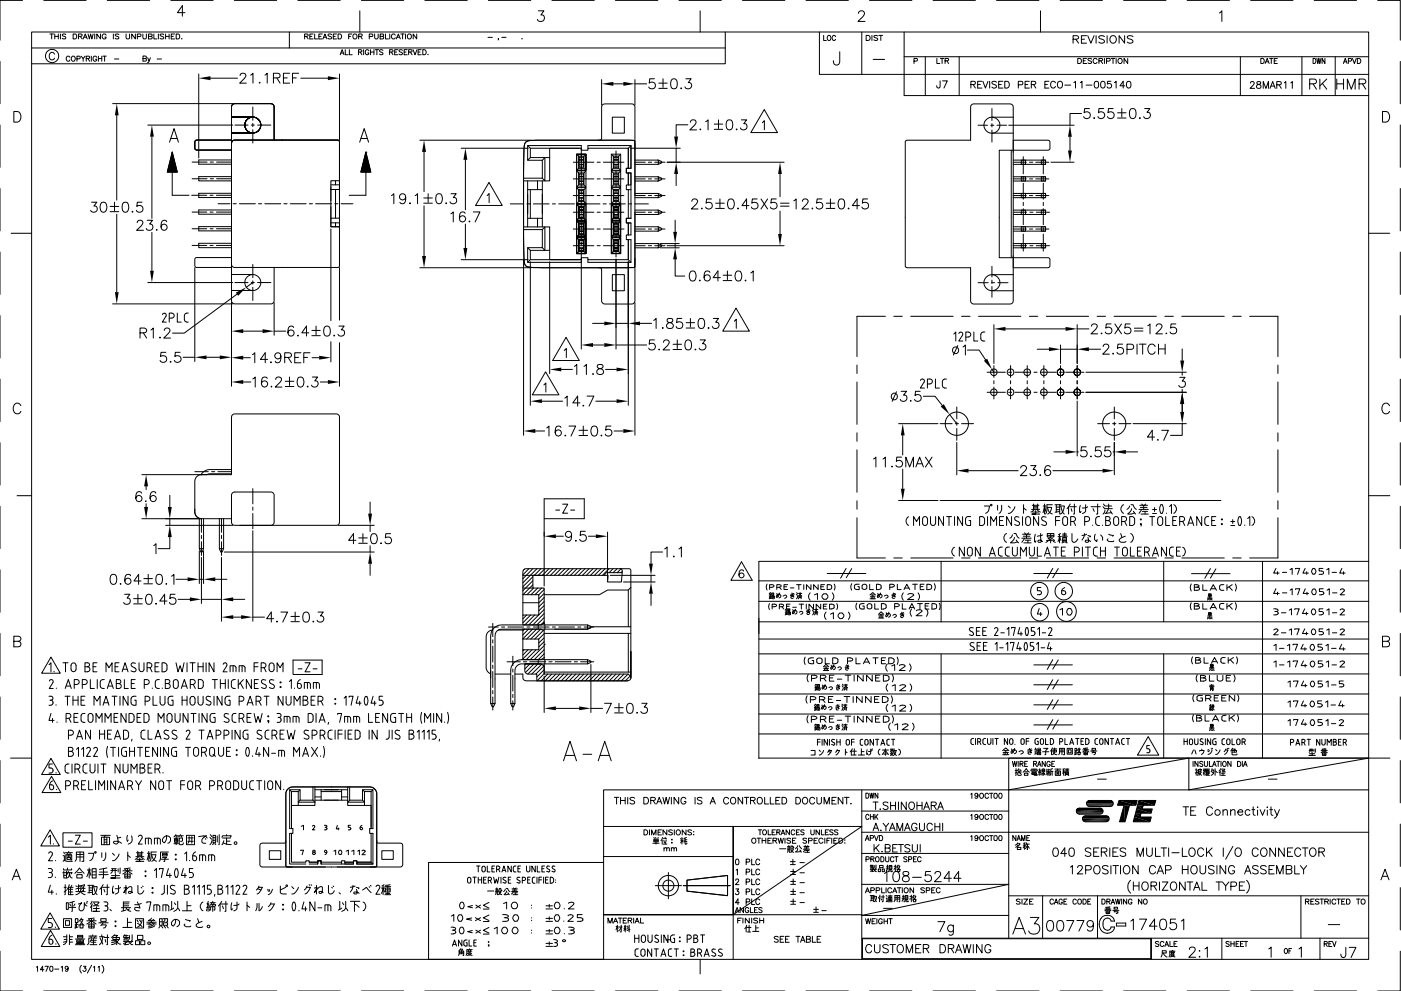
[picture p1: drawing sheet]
<svg xmlns="http://www.w3.org/2000/svg" width="420mm" height="297mm" viewBox="0 0 420 297" stroke-linecap="round" stroke-linejoin="round" font-family="sans-serif">
<g fill="none" stroke="#000" stroke-width=".3">
<path d="M0 18.4v12.7M6.8 .1h-6.8v12M9.5 9.6h401v278h-401zM9.5 14.4h208M13.1 .1h12.7M14.9 10.2h1.1M15.5 10.2v1.5M16.3 16.2a.8 .8 0 0 0-.9-.5 .8 .8 0 0 0-.6 .8v.6a.81 .81 0 0 0 .6 .8 .81 .81 0 0 0 .9-.5M16.4 10.9h1.1M16.4 10.2v1.5M17.5 10.2v1.5M18.1 10.2v1.5"/>
<path d="M19.7 10.4l-.4-.2-.6 .2 .1 .3 .9 .4-.1 .5-.9-.1M21 17.2a.57 .57 0 0 0-.7-.4 .57 .57 0 0 0-.4 .6v.4a.56 .56 0 0 0 .4 .6 .56 .56 0 0 0 .7-.4M21.7 16.9a.7 .7 0 0 1 .9 .7 .7 .7 0 0 1-1.1 .5l-.1-.7zM21.9 10.2h.6a.78 .78 0 0 1 .5 .7 .78 .78 0 0 1-.5 .8h-.6zM23.1 17.6h.8l.1-.6-.9-.2v1.6M23.5 10.9l1-.1 .1-.4-.1-.2h-1v1.5M24.1 10.9l.5 .8M24.3 16.8l.6 .8v.8M24.9 11.7l.7-1.5 .6 1.5M25.2 11.2h.8M25.5 16.8l-.6 .8M25.9 17.6l.9-.1v-.6l-.9-.1v1.6"/>
<path d="M26.4 17.6l.5 .8M26.4 10.2l.4 1.5 .4-1.5 .4 1.5 .3-1.5M27.4 16.8v1.6M28.4 10.2v1.5M29 17.2a.57 .57 0 0 0-.6-.4 .57 .57 0 0 0-.5 .6v.4a.55 .55 0 0 0 .5 .6 .55 .55 0 0 0 .6-.6h-.4M29.5 16.8v1.6M29.5 17.6h1M30.1 10.2v1.5l-1.1-1.5v1.5M30.5 16.8v1.6M30.9 16.8h1M31.4 16.8v1.6M31.8 10.5a.62 .62 0 0 0-.6-.3 .62 .62 0 0 0-.6 .5v.4a.59 .59 0 0 0 .6 .6 .59 .59 0 0 0 .6-.6h-.3"/>
<path d="M32.2 .1h12.7M34 10.2v1.5M34.3 17.7h1.3M35.6 10.4l-.4-.2-.7 .2 .2 .3 .9 .4-.1 .5-1-.1M37.8 10.2v1l.5 .5 .5-.2 .1-1.3M40.6 10.2v1.5l-1.1-1.5v1.5M41.2 11l.9-.1 .2-.5-.2-.2h-.9v1.5M42.8 10.2v1l.5 .5 .6-.2v-1.3M42.9 17.6l.9-.1 .1-.5-1-.2v1.5l1-.1v-.5l-.3-.1M44.3 17.3l.4 1 .4-1M44.5 10.9l1-.1 .1-.2-.1-.4h-1v1.5l1-.1 .1-.4-.4-.3M44.7 18.3l-.5 .5"/>
<path d="M46.1 10.2v1.5h1M47.1 17.7h1.3M47.5 10.2v1.5M49.1 10.4l-.4-.2-.7 .2 .2 .3 .8 .4-.1 .5-.9-.1M49.7 10.9h1M49.7 10.2v1.5M50.7 10.2v1.5M51.2 .1h12.7M51.4 10.9h.6M52.4 10.2h-1v1.5h1M52.8 10.2h.6a.78 .78 0 0 1 .5 .7 .78 .78 0 0 1-.5 .8h-.6zM54.4 11.6h.2z"/>
<path d="M55.5 3.8h-2.3l1.5-2.1v3.2M70.3 .1h12.7M86.8 9.6v4.8M89.3 .1h12.7M91.4 10.9l.8-.1 .2-.4-.2-.2h-.8v1.5M91.9 10.9l.5 .8M92.9 10.9h.6M93.9 10.2h-1v1.5h1M94.4 10.2v1.5h.9M95.6 10.9h.7M96.6 10.2h-1v1.5h1M96.9 11.7l.6-1.5 .5 1.5"/>
<path d="M97.1 11.2h.7M99.4 10.4l-.9-.2-.1 .5 .9 .3 .1 .5-.3 .2-.7-.2M99.9 10.9h.6M100.9 10.2h-1v1.5h1M101.4 10.2h.5a.76 .76 0 0 1 .6 .7 .76 .76 0 0 1-.6 .8h-.5zM102 16.4l.6-1.5 .6 1.5M102.2 15.9h.8M103.5 14.9v1.5h.9M104.6 10.9h.6M104.8 14.9v1.5h.8M105.5 10.2h-.9v1.5M107.5 15.6h.9l.1-.4-.3-.3h-.7v1.5"/>
<path d="M107.6 10.9l.9-.1 .1-.5-1-.1v1.5M107.9 3.2v6.4M108 15.6l.5 .8M108.1 10.9l.5 .8M108.4 .1h12.7M109.1 14.9v1.5M110.6 15.3a.54 .54 0 0 0-.6-.4 .54 .54 0 0 0-.4 .6v.4a.53 .53 0 0 0 .5 .5 .53 .53 0 0 0 .5-.5h-.3M110.7 11l1-.1 .1-.6-1.1-.1v1.5M111.1 14.9v1.5M111.1 15.6h1M112.1 14.9v1.5M112.4 10.2v1l.4 .5 .4-.1 .2-.4v-1"/>
<path d="M112.5 14.9h1M113 14.9v1.5M114 10.9l.9-.1v-.6h-.9v1.5l.9-.1 .2-.4-.4-.3M114.9 15.1l-.4-.2-.7 .2 .2 .4 .9 .5-.4 .4-.7-.2M115.6 10.2v1.5h.9M116.8 15.6h.9l.1-.5-1-.2v1.5M116.9 10.2v1.5M117.3 15.6l.6 .8M118.4 15.6h.6M118.5 10.5a.6 .6 0 0 0-.6-.3 .6 .6 0 0 0-.5 .5v.4a.6 .6 0 0 0 .5 .6 .6 .6 0 0 0 .6-.4M118.8 11.7l.7-1.5 .6 1.5M119.1 11.2h.7"/>
<path d="M119.3 14.9h-.9v1.5h.9M120.2 10.2h1M120.7 15.1l-.4-.2-.6 .2 .1 .4 .9 .5-.4 .4-.6-.2M120.7 10.2v1.5M121.2 15.6h.6M121.6 10.2v1.5M122.1 14.9h-.9v1.5h.9M122.6 15.6h.8l.1-.5-.9-.2v1.5M123.1 15.6l.5 .8M123.9 14.9l.6 1.5 .6-1.5M125 10.2v1.5l-1.1-1.5v1.5M125.4 15.6h.6"/>
<path d="M126.3 14.9h-.9v1.5h.9M126.8 14.9h.5a.82 .82 0 0 1 .5 .7 .82 .82 0 0 1-.5 .8h-.5zM127.4 .1h12.7M128.4 16.3h.1M146.3 11.2h1.4M146.5 .1h12.7M149.5 11.6l-.1 .4M150.5 11.2h1.3M156.5 11.6h.1zM161.5 3.2h1.6l-.9 1.3a1.01 1.01 0 0 1 1.1 1.1 1.01 1.01 0 0 1-1.4 .8l-.4-.1-.3-.5M165.5 .1h12.7M184.6 .1h12.7"/>
<path d="M203.6 .1h12.7M210 3.2v6.4M217.5 9.6v9.5h-208M222.7 .1h12.7M241.7 .1h12.7M245.7 9.6v12.7h164.8M247 10.6v1.5h.8M248.2 10.8l.2-.1a.69 .69 0 0 1 .8 .7 .69 .69 0 0 1-.8 .7l-.3-.6zM250.6 11a.52 .52 0 0 0-.6-.4 .52 .52 0 0 0-.4 .6 .61 .61 0 0 0 .1 .8 .61 .61 0 0 0 .8-.1l.1-.1M251.8 15.5v3.1l-.2 .5a.92 .92 0 0 1-1.5 0l-.2-.9M257.4 4v-.1a1.01 1.01 0 0 1 1.3-.7l.4 .4a1.05 1.05 0 0 1-.3 1.3l-1.5 1.5h2.1M258.4 9.6v12.7"/>
<path d="M259.8 10.6h.6a.78 .78 0 0 1 .6 .8 .78 .78 0 0 1-.6 .7h-.6zM260.8 .1h12.7M261.5 10.6v1.5M261.9 17.8h3.4M263.2 10.8l-.4-.2-.7 .2 .2 .4 .8 .3 .1 .4-.4 .2-.7-.2M263.6 10.6h1.1M264.2 10.6v1.5M271.1 17h139.4M271.1 9.6v19h139.4M274.1 18.3l.9-.1 .1-.6-1-.1v1.5M277.5 17v11.6M279.8 .1h12.7"/>
<path d="M281 17.5v1.5h.9M282 17.5h1M282.5 17.5v1.5M283.4 18.2l1-.1v-.5l-1-.1v1.5M284 18.2l.5 .8M287.7 17v11.6M298.9 .1h12.7M312 3.2v6.4M317.9 .1h12.7M321.8 11.8l1.4-.2 .3-.5-.3-.3-1.4-.1v2.2M322.6 11.8l.9 1.1M323.2 17.5h.6a.79 .79 0 0 1 .5 .8 .79 .79 0 0 1-.5 .7h-.6z"/>
<path d="M324.3 11.8h.9M324.9 18.2h.6M325.8 10.7h-1.5v2.2h1.5M325.9 17.5h-1v1.5h1M326.2 10.7l1 2.2 .9-2.2M327.4 17.7l-.4-.2-.7 .2v.3l1.1 .6v.2l-.4 .2-.7-.2M328.7 10.7v2.2M329 17.9a.62 .62 0 0 0-.7-.4 .62 .62 0 0 0-.5 .6 .68 .68 0 0 0 .3 .8 .68 .68 0 0 0 .8-.1l.1-.1M329.6 18.2h.7l.4-.4-.2-.2-.9-.1v1.5M330.1 18.2l.6 .8M331.2 11l-.6-.3-1.1 .3 .3 .5 1.2 .5 .2 .6a1.16 1.16 0 0 1-1.7 0M331.2 17.5v1.5"/>
<path d="M331.9 18.3l.9-.1 .1-.6-1-.1v1.5M332 10.7v2.2M333.1 11a1.03 1.03 0 0 1 1.4 .1 1.03 1.03 0 0 1 0 1.4 1.03 1.03 0 0 1-1.4 .1l-.2-.5zM333.2 17.5h1.1M333.8 17.5v1.5M334.7 17.5v1.5M337 .1h12.7M337.3 10.7v2.2l-1.7-2.2v2.2M338.2 17.5v1.5l-1.1-1.5v1.5M339.8 11l-.6-.3-1.1 .3 .2 .5 1.2 .5 .3 .6a1.16 1.16 0 0 1-1.7 0M356 .1h12.7M365.7 3.9l.7-.7v3.2"/>
<path d="M372 17v11.6M375.1 .1h12.7M378.1 17.5h.5a.81 .81 0 0 1 .6 .8 .81 .81 0 0 1-.6 .7h-.5zM379.4 19l.6-1.5 .6 1.5M379.6 18.5h.8M380.7 17.5h1.1M381.3 17.5v1.5M382.1 18.2h.6M383.1 17.5h-1v1.5h1M390.4 17v11.6M393.8 17.5a.77 .77 0 0 1 .9 .8 .77 .77 0 0 1-.9 .7zM394.1 .1h12.7"/>
<path d="M394.9 17.5l.3 1.5 .3-1.5 .3 1.5 .4-1.5M397.3 17.5v1.5l-.8-1.5v1.5M400.4 17v11.6M402.9 19l.5-1.5 .6 1.5M403.1 18.5h.7M404.4 18.3l.8-.1v-.6l-.8-.1v1.5M405.6 17.5l.6 1.5 .5-1.5M407.1 17.5h.5a.81 .81 0 0 1 .5 .8 .81 .81 0 0 1-.5 .7h-.5zM413.2 .1h6.7v12M419.9 18.4v12.7M0 37.5v12.7M4.1 33.4h1.1a1.69 1.69 0 0 1 1.1 1.6 1.69 1.69 0 0 1-1.1 1.6h-1.1z"/>
<path d="M33.8 31.1h36M35 34.6v25.4M44.3 37.5h25.5M59.6 22.2v25.1M63.1 23.4h8.1M69.4 35.1h6.4M69.4 39.9h6.4M70.4 37.5h4M72 22.6l.3-.5a.96 .96 0 0 1 1.4 .4l-.4 1-1.4 1.4h2M74.1 35.8a2.4 2.4 0 0 1 4 1 2.4 2.4 0 0 1-2.6 3.1 2.4 2.4 0 0 1-1.8-3.6 2.41 2.41 0 0 1 4.1-.2 2.41 2.41 0 0 1-1.6 3.8 2.41 2.41 0 0 1-2.7-3 2.41 2.41 0 0 1 3.9-1.3 2.41 2.41 0 0 1-.6 4.1 2.41 2.41 0 0 1-3.4-2.2l.1-.6zM75.1 22.5l.8-.5v2.9M75.4 37.5h.9"/>
<path d="M75.8 32.1v4M75.8 37v1M75.8 38.9v4M77.3 37.5h3.9M77.7 24.8h.3zM79.5 22.5l.6-.5v2.9M82 23.4l1.7-.2 .3-.4-.1-.6-.6-.2h-1.3v2.9M83 23.4l1 1.5M85 23.4h1.1M86.9 22h-1.9v2.9h1.9M87.7 23.4h1.2M89.6 22h-1.9v2.9"/>
<path d="M90.2 23.4h8.1M101.8 22.2v19.7M180.4 23.9v7.6M183.6 35.1h3.6v4.8h-3.6zM183.9 25.1h3M190.4 23.9v7.6M190.4 25.1h3.5M196.3 23.6h-1.4l-.2 1.3a1.06 1.06 0 0 1 1.6 0 1.06 1.06 0 0 1-.2 1.6 1.06 1.06 0 0 1-1.5-.4M197.6 24.9h2.5M197.6 26.5h2.5M198.8 23.6v2.6M201.5 23.8a.94 .94 0 0 1 1.5 .4 2.57 2.57 0 0 1-.3 2.3 1.02 1.02 0 0 1-1.4-.4 2.57 2.57 0 0 1 .2-2.3z"/>
<path d="M204.3 26.3l.1 .2-.1 .1zM205.7 23.6h1.6l-.9 1.2a.97 .97 0 0 1 1.1 1.1 .97 .97 0 0 1-1.4 .7l-.4-.1-.3-.4M206.3 37.4h-3.5v3.5M207.1 36.6l.1-.4 .4-.3h.6l.4 .3a.95 .95 0 0 1-.3 1.3l-1.4 1.4h2M209.9 38.8h.3l-.1 .1zM211.6 36.5l.7-.6v3M214.2 37.2h2.5M214.2 38.8h2.5M215.5 35.9v2.6M218.2 36.1a1.02 1.02 0 0 1 1.4 .4 2.03 2.03 0 0 1-.7 2.4h-.3a1.96 1.96 0 0 1-.4-2.8zM220.8 38.8h.3l-.2 .1zM222.3 35.9h1.6l-.8 1.2a1 1 0 0 1 .8 1.4 1 1 0 0 1-1.7 .1l-.2-.3"/>
<path d="M228.6 36.8l.6-.6v2.7M229.2 32.8l4 6.9h-8zM281.9 24.2v2l-.6 .2-.3-.2-.1-.5M282.7 24.2h1.4l-1 2.2M291.2 25.3l1.2-.1v-.7l-1.2-.1v2M291.8 25.3l.7 1.1M293.2 25.3h.8M293.3 37.5h2.9M294.5 24.4h-1.3v2h1.3M294.8 24.4l.7 2 .8-2M296.8 24.4v2M297.1 37.5h1"/>
<path d="M297.5 32.5v3.6M297.5 37.1v.9M297.5 39v3.6M297.5 39.9h6.4M297.5 35.1h6.4M298.8 24.7l-.5-.3-.8 .3 .1 .4 1.1 .5 .1 .5-.2 .2a.85 .85 0 0 1-1.1-.2M299 37.5h2.9M299.5 25.3h.8M300.8 24.4h-1.3v2h1.3M301.3 24.4h.7a1.08 1.08 0 0 1 .7 1 1.08 1.08 0 0 1-.7 1h-.7zM302.5 37.5h19.6M305.4 25.4l1.2-.1 .1-.8-1.3-.1v2"/>
<path d="M307.4 25.3h.8M308.7 24.4h-1.3v2h1.3M309.3 25.3l1.1-.1 .2-.4-.5-.4h-.8v2M310 25.3l.6 1.1M313.4 25.3h.7M314.6 24.4h-1.2v2h1.2M316.5 24.8a.74 .74 0 0 0-.8-.4 .74 .74 0 0 0-.6 .7 .84 .84 0 0 0 .2 1.1 .84 .84 0 0 0 1.1-.1l.1-.2M317.3 24.7a.93 .93 0 0 1 1.3 .1 .93 .93 0 0 1-.1 1.3 .93 .93 0 0 1-1.3-.1 .93 .93 0 0 1 .1-1.3zM319.3 25.5h1.8M322 24.8l.5-.4v2M324 24.8l.5-.4v2M324.4 34h-3.5v3.5"/>
<path d="M325.7 25.5h1.7M326.7 32.5h-1.4l-.2 1.3a1.06 1.06 0 0 1 1.6 0 1.06 1.06 0 0 1-.2 1.6 1.06 1.06 0 0 1-1.5-.4M328 35.4h.3l-.2 .1zM328.4 24.5a.68 .68 0 0 1 1 .3l.1 .4a.93 .93 0 0 1-.6 1.2h-.2a1.3 1.3 0 0 1-.3-1.9zM330.4 24.5l.3-.1a1.05 1.05 0 0 1 .7 1 1.05 1.05 0 0 1-.7 1 1.3 1.3 0 0 1-.3-1.9zM331 32.5h-1.4l-.2 1.3a1.07 1.07 0 0 1 1.7 0 1.07 1.07 0 0 1-.3 1.6 1.07 1.07 0 0 1-1.5-.4M333.2 24.4h-1l-.1 .8a.73 .73 0 0 1 1.1 0 .73 .73 0 0 1-.1 1.1 .73 .73 0 0 1-1.1-.3M333.8 32.5h-1.4l-.1 1.3a1.06 1.06 0 0 1 1.6 0 1.06 1.06 0 0 1-.2 1.6 1.06 1.06 0 0 1-1.6-.4M334.2 24.8l.5-.4v2M335.2 33.8h2.5M335.2 35.4h2.5M336.4 32.5v2.6"/>
<path d="M337.4 25.7h-1.5l.9-1.3v2M338.1 24.5l.3-.1a1.05 1.05 0 0 1 .8 1 1.05 1.05 0 0 1-.8 1 1.3 1.3 0 0 1-.3-1.9zM339.1 32.7a1.02 1.02 0 0 1 1.5 .4 2.03 2.03 0 0 1-.7 2.4h-.3a1.96 1.96 0 0 1-.5-2.8zM341.8 35.2l.2 .2-.2 .1zM343.3 32.5h1.5l-.8 1.2a1 1 0 0 1 .9 1.4 1 1 0 0 1-1.6 .3l-.3-.4M375 24.9l.2-.4h.6l.3 .5-1.2 1.5h1.4M377 24.5v.6l.6 .2a.58 .58 0 0 1 .6 .6 .58 .58 0 0 1-.5 .6l-.7-.1-.2-.6 .3-.4 .9-.3 .1-.3-.4-.3zM378.8 26.5v-2l.8 2 .8-2v2M380.9 26.5l.8-2 .7 2M381.2 25.8h.9M382.9 25.4l1.2-.1 .2-.3-.2-.5h-1.2v2M383.6 25.4l.7 1.1"/>
<path d="M385.1 24.8l.5-.3v2M387.1 24.8l.5-.3v2M392.8 25.1l1.7-.1 .3-.4-.1-.6-.6-.3h-1.3v3M393.8 25.1l1 1.6M395.8 23.7v3M396.6 25l1.3 1.7M397.9 23.7l-2.1 2M400.9 23.7v3M400.9 25.1h2M402.9 23.7v3M404.1 26.7v-3l1.2 3 1.1-3v3M407.6 25.1h1.3a.79 .79 0 0 0 .7-.8l-.3-.5-.4-.1h-1.3v3"/>
<path d="M408.6 25.1l1 1.6M414.6 33.4h1.1a1.69 1.69 0 0 1 1.1 1.6 1.69 1.69 0 0 1-1.1 1.6h-1.1zM419.9 37.5v12.7M0 56.5v12.7M45.6 41v24.4M50.8 42.6l1.4-4 1.3 4M51.2 41.5h1.9M51.6 45.6l1.6 6h-3zM51.6 45.6v12.9h5.1M51.6 45.6h.1M51.7 45.7l-.1 .2M51.7 45.9l-.2 .2"/>
<path d="M51.8 46l-.3 .3M51.8 46.2l-.4 .4M51.9 46.3l-.5 .5M51.9 46.5l-.6 .6M51.9 46.6l-.7 .7M51.9 46.8l-.7 .7M52 46.9l-.9 .8M52 47l-.9 1M52.1 47.2l-1.1 1M52.1 47.3l-1.2 1.2M52.1 47.4l-1.2 1.3M52.2 47.6l-1.4 1.3"/>
<path d="M52.2 47.7l-1.4 1.5M52.2 47.9l-1.5 1.5M52.3 48l-1.7 1.6M52.3 48.2l-1.7 1.7M52.3 48.3l-1.8 1.8M52.4 48.5l-1.9 1.9M52.4 48.6l-2 2M52.5 48.7l-2.2 2.1M52.5 48.9l-2.2 2.1M52.5 49l-2.3 2.3M52.5 49.1l-2.3 2.4M52.6 49.3l-2.3 2.3"/>
<path d="M52.6 49.4l-2.1 2.2M52.7 49.6l-2.1 2M52.7 49.7l-1.9 1.9M52.7 49.9l-1.7 1.7M52.7 50l-1.5 1.6M52.8 50.2l-1.4 1.4M52.8 50.3l-1.3 1.3M52.9 50.4l-1.2 1.2M52.9 50.6l-1 1M53 50.7l-.9 .9M53 50.9l-.8 .7M53 51l-.6 .6"/>
<path d="M53 51.1l-.4 .5M53.1 51.3l-.4 .3M53.1 51.4l-.1 .2M53.2 51.5l-.1 .1M57.5 58.5h4.5M57.6 48.6h4.5M57.6 53.6h4.5M63 58.5h.9M63 48.6h1M63 53.6h1M64.9 58.5h4.5M64.9 48.6h4.5"/>
<path d="M64.9 53.6h4.5M69.4 42h-10.5l-.5 .6v1.9l.6 .5h10.4M69.4 52.9h-9.8v1.3h9.8M69.4 47.9h-9.8v1.3h9.8M69.4 57.9h-9.8v1.3h9.8M69.9 42.1l.4-.1h31l.5 .4v37.5l-.4 .3h-31.1a.95 .95 0 0 1-.9-1v-36.2zM82.2 42v-9.9a1.01 1.01 0 0 0-1-1h-10.8a1.03 1.03 0 0 0-1 .8v13.7M84.6 42h16.7l.4 .2 .1 18M84.6 42h-14.3a1.04 1.04 0 0 0-.9 1v21.3M99.2 56v12h2.6h-2.6v-6M99.2 56.8h2.6M99.2 55.4h2.6"/>
<path d="M100.6 54.2v1.2M100.6 56.8v8.6M101.8 54.2h-2.6v6M107.9 42.6l1.3-4 1.3 4M108.2 41.5h2M108.2 51.4l.3 .2M108.2 51.5v.1M108.3 51.3l.3 .3M108.3 51.1l.5 .5M108.4 51l.6 .6M108.4 50.9l.7 .7M108.5 50.6l1 1"/>
<path d="M108.5 50.7l.8 .9M108.5 50.4l1.2 1.2M108.5 50.3l1.4 1.3M108.6 50.2l1.4 1.4M108.6 50l1.6 1.6M108.7 49.7l1.9 1.9M108.7 49.9l1.7 1.7M108.7 49.6l2 2M108.8 49.4l2.1 2.2M108.8 49.3l2.3 2.3M108.8 49.1l2.4 2.4M108.9 48.9l2.2 2.1"/>
<path d="M108.9 49l2.2 2.3M108.9 48.7l2.1 2.1M109 48.6l2 2M109 48.5l1.9 1.9M109.1 48.3l1.8 1.8M109.1 48l1.6 1.6M109.1 48.2l1.7 1.7M109.1 47.9l1.6 1.5M109.2 47.7l1.4 1.5M109.2 47.6l1.4 1.3M109.3 47.4l1.2 1.3M109.3 47.2l1.1 1"/>
<path d="M109.3 47.3l1.1 1.2M109.3 47l1 1M109.4 46.9l.9 .8M109.4 46.8l.8 .7M109.5 46.6l.7 .7M109.5 46.3l.5 .5M109.5 46.5l.6 .6M109.6 46.2l.4 .4M109.6 46l.3 .3M109.6 45.9l.3 .2M109.7 45.7l.1 .2M109.7 45.6l1.5 6h-3z"/>
<path d="M109.7 45.6h.1M109.7 45.6v12.9h-5M117.4 58.6l.7-.5v3M121.7 59.1a.94 .94 0 0 1-1.3 .7 .94 .94 0 0 1-.4-1.5 .94 .94 0 0 1 1.5 .2 2.77 2.77 0 0 1-.3 2.4 .89 .89 0 0 1-1.3-.3M124.5 58.6l.7-.5v3M125.9 42h33.5M127.1 59.3h2.6M127.2 45.5v11.9M128.4 58.1v2.5M131.1 58.2a.97 .97 0 0 1 1.4 .4 1.55 1.55 0 0 1-1 2.5 1.96 1.96 0 0 1-.4-2.9zM135.3 58.1h1.5l-.9 1.1a1 1 0 0 1 1 .9 1 1 0 0 1-.8 1.1 1 1 0 0 1-1.1-.7M138.3 44.4h20.1"/>
<path d="M139.6 47.9v15M146.1 58.6l.6-.6v2.7M146.6 54.7l4 6.9h-8zM158.2 56.8h4.4M158.2 54.2v6.9M158.2 43.6l.8 .8M159 56.8v8.6M159 47.2l-.8 .8M161.2 54.2v2.6M162.6 48l.8-.8v7l-.8-.8M162.6 54.2v13.8M164.8 47.2h-5.8v-2.8h15.3v.6h2v-.6h12.1v6h-.6v1.4h.6v3.6v-3.6h.8v3.6h-1.4v1.4h1.4"/>
<path d="M164.8 47.2v7h-7.8M164.8 44.4v2.8M165 44.4h8.8M171.9 53.6h6.2M171.9 48.6h6.2M171.9 58.6h6.2M172.9 51.2h2.8v4.8h-2.8zM172.9 56.2h2.8v4.8h-2.8M172.9 51.2l.6 .6h1.6v3.6h-1.6v-3.6M172.9 46.2h2.8v4.8h-2.8v-4.8h2.8v4.8h-2.8l.6-.6M173.5 56.8v3.6h1.6v-3.6h-1.6l-.6-.6v4.8M173.5 46.8v3.6h1.6v-3.6h-1.6l-.6-.6v4.8"/>
<path d="M173.5 55.4l-.6 .6M173.7 57.9h1.3v1.5h-1.3zM173.7 57.1h1.3v.9h-1.3zM173.7 52.1h1.3v.9h-1.3zM173.7 52.9h1.3v1.5h-1.3zM173.7 47.1h1.3v.9h-1.3zM173.7 47.9h1.3v1.5h-1.3zM173.7 59.3h1.3v.8h-1.3v-.7M173.7 54.3h1.3v.8h-1.3v-.7M173.7 49.3h1.3v.8h-1.3v-.7M174.3 45v-1.4h-16.1v4.4h4.4v5.4h-5.6M174.3 45.2v6.2"/>
<path d="M174.3 51.6v4.7M174.3 57.3v.9M174.3 59.2v4.8M175.1 50.4l.6 .6M175.1 55.4l.6 .6M175.7 56.2l-.6 .6M175.7 51.2l-.6 .6M175.7 46.2l-.6 .6M176.3 44.4v-.8h12.9v6.8h-.8v-6l.8-.8v6.8h-1.4v1.4h1.4v13.6M179.1 53.6h.9M179.1 48.6h.9M179.1 58.6h.9"/>
<path d="M179.4 42h.7l.3-.6v-9.4a1.04 1.04 0 0 1 1-.9h8.2l.6 .4 .2 .6v12.7M181 53.6h6.1M181 48.6h6.1M181 58.6h6.1M183.3 56.2h2.8v4.8h-2.8M183.3 51.2h2.8v4.8h-2.8M183.3 46.2l.6 .6h1.6v3.6h-1.6v-3.6M183.9 56.8v3.6h1.6v-3.6h-1.6l-.6-.6v4.8M183.9 50.4l-.6 .6v-4.8h2.8v4.8h-2.8M183.9 51.8v3.6l-.6 .6M183.9 55.4h1.6v-3.6h-1.6l-.6-.6v4.8M184.1 57.9h1.3v1.5h-1.3z"/>
<path d="M184.1 57.1h1.3v.9h-1.3zM184.1 52.9h1.3v1.5h-1.3zM184.1 52.1h1.3v.9h-1.3zM184.1 47.9h1.3v1.5h-1.3zM184.1 47.1h1.3v.9h-1.3zM184.1 59.3h1.3v.8h-1.3v-.7M184.1 54.3h1.3v.8h-1.3v-.7M184.1 49.3h1.3v.8h-1.3v-.7M184.7 45.2v3.1M184.7 49.2v1M184.7 51.1v4.8M184.7 56.8v1"/>
<path d="M184.7 58.7v4.8M185.5 50.4l.6 .6M185.5 55.4l.6 .6M186.1 56.2l-.6 .6M186.1 51.2l-.6 .6M186.1 46.2l-.6 .6M188.4 56.8v8.6M189.1 44.4h14.9M190.4 58h7l1 .4v.4l-1 .5M190.4 53h7l1 .4v.4l-1 .5M190.4 48h7l1 .4v.4l-1 .5M190.4 53.6h3.1"/>
<path d="M190.4 48.6h3.1M193.5 58.6h-3.1l-.1-16.5-29.1-.1-3.1 .4a1.4 1.4 0 0 0-.9 1.3l-.2 17.4M194.4 53.6h1M194.4 48.6h1M194.4 58.6h1M196.3 53.6h3.1M196.3 48.6h3.1M196.3 58.6h3.1M197.4 58v1.3h-7M197.4 53v1.3h-7M197.4 48v1.3h-7M200.1 48.6h35.1"/>
<path d="M202.8 44.4v4.2M202.8 52.1v3.5M213.4 59.6h-1.5l-.1 1.3a1.06 1.06 0 0 1 1.6 0 1.06 1.06 0 0 1-.2 1.5 1.06 1.06 0 0 1-1.6-.4M215.9 59.6v2.6M218.6 59.8a1.02 1.02 0 0 1 1.4 .4 1.55 1.55 0 0 1-.9 2.4 1.66 1.66 0 0 1-.7-2.4zM227.1 59.6h-1.5l-.1 1.3a1.06 1.06 0 0 1 1.6 0 1.06 1.06 0 0 1-.2 1.5 1.06 1.06 0 0 1-1.6-.4M228.2 59.6l2 3M230.2 59.6l-2 3M232.8 59.6h-1.4l-.2 1.3a1.06 1.06 0 0 1 1.6 0 1.06 1.06 0 0 1-.2 1.5 1.06 1.06 0 0 1-1.5-.4M233.9 52.1v6.9M246.5 59.6h-1.4l-.2 1.3a1.06 1.06 0 0 1 1.6 0 1.06 1.06 0 0 1-.2 1.5 1.06 1.06 0 0 1-1.5-.4M249 59.6v2.6"/>
<path d="M251.8 59.8a1.02 1.02 0 0 1 1.4 .4 2.03 2.03 0 0 1-.7 2.4h-.3a1.96 1.96 0 0 1-.4-2.8zM260.2 59.6h-1.4l-.2 1.3a1.06 1.06 0 0 1 1.6 0 1.06 1.06 0 0 1-.2 1.5 1.06 1.06 0 0 1-1.5-.4M299.7 45h14.8l.4-.5-.1-2.1-.4-.4h-10.5v38.2h10.6l.4-.6v-1.8l-.4-.6h-14.8zM303.3 45v32.2M303.9 45.6v-13.6l-.2-.5-.8-.4h-11l-.6 .4-.2 .6v9.9h-19.1l-.5 .4v37.4l.6 .4h19v9.9a1.04 1.04 0 0 0 .8 1h11l.8-.4 .2-.4v-13.6M303.9 48h9.7v1.3h-9.7M303.9 53h9.7v1.3h-9.7M303.9 58h9.7v1.3h-9.7M303.9 53.6h3.9M303.9 48.6h3.9M303.9 58.6h3.9M306.3 58h1.3v1.3h-1.3z"/>
<path d="M306.3 53h1.3v1.3h-1.3zM306.3 48h1.3v1.3h-1.3zM306.9 47v5.1M306.9 53v1M306.9 54.9v4.8M308.7 53.6h1M308.7 48.6h1M308.7 58.6h1M310.6 53.6h3.9M310.6 48.6h3.9M310.6 58.6h3.9M312.3 58h1.3v1.3h-1.3z"/>
<path d="M312.3 53h1.3v1.3h-1.3zM312.3 48h1.3v1.3h-1.3zM312.9 47v5.1M312.9 53v1M312.9 54.9v4.8M315.2 48.6h6.9M320.9 41v4.1M419.9 56.5v12.7M0 75.6v12.7M3.3 69.9h6.2M27.5 60.6h1.5l-.8 1.2a1 1 0 0 1 .9 .9 1 1 0 0 1-.8 1 1 1 0 0 1-1.1-.7M30.4 60.7a1.02 1.02 0 0 1 1.5 .5 1.55 1.55 0 0 1-1 2.4 1.66 1.66 0 0 1-.7-2.4z"/>
<path d="M33 61.9h2.6M33 63.4h2.6M34.3 60.6v2.6M35 64.2v23.4M37 60.7a.97 .97 0 0 1 1.4 .5 1.55 1.55 0 0 1-.9 2.4 1.96 1.96 0 0 1-.5-2.9zM39.6 63.4h.3l-.1 .2zM41.1 66.7l.2-.4 .4-.3h.6l.4 .3a.99 .99 0 0 1-.3 1.3l-1.4 1.4h2M42.6 60.6h-1.4l-.2 1.3a1.06 1.06 0 0 1 1.6-.1 1.06 1.06 0 0 1-.2 1.6 1.06 1.06 0 0 1-1.5-.4M44.2 66h1.5l-.8 1.2a1 1 0 0 1 .9 1.4 1 1 0 0 1-1.6 .3l-.3-.4M45.6 69.7v11.5M47 68.8l.2 .1-.2 .1zM50 66.5a.81 .81 0 0 0-1.3-.3 1.78 1.78 0 0 0 .4 2.8 .92 .92 0 0 0 1-.8 .92 .92 0 0 0-.8-1 .92 .92 0 0 0-1 .9"/>
<path d="M57.6 68.6h4.4M57.6 73.6h4.4M57.6 63.6h4.4M63 68.6h.9M63 73.6h.9M63 63.6h.9M64.9 68.6h4.4M64.9 73.6h4.4M64.9 63.6h4.4M65.4 61.1h3.6M69.3 72.9h-9.7v1.3h9.7M69.3 67.9h-9.7v1.3h9.7"/>
<path d="M69.4 76.6v13.6a1.04 1.04 0 0 0 1 .9h11a1.04 1.04 0 0 0 .8-1v-9.9M69.4 77.2h-10.6l-.4 .5v1.9l.4 .6h10.6M69.4 62.9h-9.8v1.3h9.8M69.9 61.1h1M71.8 61.1h4.8M75.8 79.3v4M77.5 61.1h1M79.4 61.1h4.8M85.1 61.1h1M87 61.1h4.8M92.8 61.1h.9M94.7 61.1h4.7"/>
<path d="M99.2 68.6v27.5M99.2 66.8h2.6M99.2 65.4h2.6M100.4 61.1h.9M100.6 66.8v1.2M102.3 61.1h3.5M122.8 60.9h.3l-.2 .2zM127.1 60.9h2.6M127.2 61.7v15M133.6 60.9h.3l-.1 .2zM135.2 64.1l.7-.6v3M138.3 77.8h20.1"/>
<path d="M139.5 64a.88 .88 0 0 0-1.3-.3 2.34 2.34 0 0 0 0 2.7 .93 .93 0 0 0 1.4-.4 .93 .93 0 0 0-.7-1.3 .93 .93 0 0 0-1.1 .8M139.6 67.2v7.1M140.6 66.4h.3l-.1 .1zM141.9 63.5h2l-1.4 3M153 61.1h4.1M157 61.1l.1-16.5a1.96 1.96 0 0 1 2-2.5h31.2l.1 19M157 61.1l.1 16.5a2.15 2.15 0 0 0 1 2.3l1.9 .3h2.6l27.7-.1 .1-19M157 61.1l.1 16.5a2.15 2.15 0 0 0 1 2.3l1.9 .3h2.6l27.7-.1 .1-16.5h3.1M157 68.8h5.6v5.4h-4.4v4.4h16.1M157 68h7.8v7M157 77.8v52.7M158 61.1h1"/>
<path d="M158.2 64v-2.9v6.9M158.2 74.2l.8 .8M158.2 65.4h4.4M159 77.8l-.8 .8M159 78.5v43M159.9 61.1h4.8M161.2 65.4v2.6M162.6 68.8l.8-.8v7l-.8-.8M164.8 75v2.8M164.8 78.5v33.5M165 77.8h8.8M165.7 61.1h.9"/>
<path d="M167.6 61.1h4.7M171.9 63.6h6.2M171.9 68.7h6.2M171.9 73.6h6.2M172.9 66.2h2.8v4.8h-2.8l.6-.6h1.6v-3.6h-1.6v3.6v-3.6h1.6v3.6h-1.6l-.6 .6v-4.8h2.8v4.8h-2.8zM172.9 71.2v4.8l.6-.6h1.6v-3.6h-1.6v3.6M172.9 71.2h2.8v4.8h-2.8h2.8v-4.8h-2.8h2.8v4.8h-2.8zM172.9 61.2h2.8v4.8h-2.8v-4.8l.6 .6h1.6v3.6h-1.6v-3.6l-.6-.6h2.8v4.8h-2.8zM172.9 71.2l.6 .6M172.9 66.2l.6 .6M173.3 61.1h.9M173.5 61.8h1.6v3.6h-1.6l-.6 .6 .6-.6z"/>
<path d="M173.5 60.4l-.6 .6M173.7 67.9h1.3v1.5h-1.3v-1.5h1.3v1.5h-1.3zM173.7 69.3h1.3v.8h-1.3zM173.7 74.4h1.3v.6h-1.3zM173.7 74.3h1.3v.8h-1.3zM173.7 72.9h1.3v1.5h-1.3zM173.7 62.9h1.3v1.5h-1.3zM173.7 64.3h1.3v.8h-1.3zM173.7 67.1v.8zM173.7 72.9v-.8h1.3v.9h-1.3M173.7 64.3h1.3v.8h-1.3v-.7M173.7 62.9v-.8h1.3v.9h-1.3h1.3v-.9h-1.3v.9"/>
<path d="M173.7 67.1h1.3v.9h-1.3M174.3 64.9v1M174.3 66.8v4.8M174.3 72.5v1M174.3 74.5v2.5M174.3 77.2v27.4M175.1 75.4l.6 .6zM175.1 61.8l.6-.6zM175.1 70.4l.6 .6M175.1 65.4l.6 .6M175.1 60.4l.6 .6M175.2 61.1h4.7"/>
<path d="M175.7 71.2l-.6 .6M175.7 66.2l-.6 .6M176.3 77.8v.8h12.9v-6.8h-.8v6l.8 .8M179.1 63.6h.9M179.1 68.7h.9M179.1 73.6h.9M180.9 61.1h.9M181 63.6h6.1M181 68.7h6.2M181 73.6h6.1M182.8 61.1h4.7M183.3 71.2l.6 .6z"/>
<path d="M183.3 66.2v4.8l.6-.6h1.6v-3.6h-1.6v3.6M183.3 66.2h2.8v4.8h-2.8M183.3 61.2v4.8l.6-.6h1.6v-3.6h-1.6v3.6l-.6 .6M183.3 61.2h2.8v4.8h-2.8M183.3 61.2l.6 .6v3.6h1.6v-3.6h-1.6l-.6-.6v4.8M183.3 66.2l.6 .6M183.9 75.4v-3.6h1.6v3.6h-1.6l-.6 .6v-4.8h2.8v4.8h-2.8M183.9 60.4l-.6 .6M184.1 67.9h1.3v1.5h-1.3v-1.5h1.3v1.5h-1.3zM184.1 72.9h1.3v1.5h-1.3v-1.5h1.3v1.5h-1.3zM184.1 74.3h1.3v.8h-1.3v-.8h1.3v.8h-1.3zM184.1 69.3h1.3v.8h-1.3z"/>
<path d="M184.1 62.9h1.3v1.5h-1.3zM184.1 64.3h1.3v.8h-1.3zM184.1 72.9v-.8h1.3v.9h-1.3M184.1 62.9v-.8h1.3v.9h-1.3h1.3v-.9h-1.3v.9M184.1 64.3h1.3v.8h-1.3v-.7M184.1 67.9v-.8h1.3v.9h-1.3M184.7 64.5v.9M184.7 66.4v4.7M184.7 72.1v1M184.7 74v3M184.7 77.7v26.9M185.5 75.4l.6 .6z"/>
<path d="M185.5 60.4l.6 .6zM185.5 70.4l.6 .6M185.5 65.4l.6 .6M186.1 71.2l-.6 .6M186.1 66.2l-.6 .6M186.1 61.2l-.6 .6M188.4 78.5v43M188.5 61.1h.9M189.2 65.4h-1.4v1.4h1.4v3.6h-.8v-3.6v3.6h-.6v1.4h.6v6h-12.1v-.6h-2v.6h-15.3v-2.8h5.8M189.2 65.4h-1.4v1.4h1.4M190.4 68h7l1 .4v.4l-1 .5M190.4 77.5v12.6a1.04 1.04 0 0 1-.8 1h-8.2a1.04 1.04 0 0 1-1-.8v-9.5l-.2-.5-.8-.1"/>
<path d="M190.4 73h7l1 .4v.4l-1 .5M190.4 63h7l1 .4v.4l-1 .5M190.4 61.1h4M190.4 68.7h3.1M190.4 73.6h3.1M194.4 63.6h1M194.4 68.7h1M194.4 73.6h1M196.3 63.6h3.1M196.3 68.7h3.1M196.3 73.6h3.1M197.4 68v1.3h-7"/>
<path d="M197.4 73v1.3h-7M197.4 63v1.3h-7M198 74.3h5.7M198 73h5.7M200.1 73.6h35.1M202.5 77.8v4.9h2.9M202.5 66v3.5M202.5 73v1.3M207.5 60.4l.6-.8 .8 .2a.66 .66 0 0 1 .1 1l-1.7 1.8h2M210.4 62.5h.2l-.1 .1zM214.6 60.9h2.6M214.6 62.5h2.6"/>
<path d="M221.2 62.5h.3l-.1 .1zM224.6 61.6h-2.1l1.4-2v3M233.9 63.3v6.8M234.1 60.9h2.5M234.1 61.8h2.5M238 60.2l.8-.6v3M240.6 60.4l.6-.8 .9 .2a.66 .66 0 0 1 .1 1l-1.7 1.8h2M243.5 62.5h.3l-.2 .1zM247.8 60.9h2.6M247.8 62.5h2.6M254.3 62.5h.3l-.1 .1zM257.8 61.6h-2.2l1.4-2v3"/>
<path d="M297.5 79.8v3.2M303.9 63h9.7v1.3h-9.7M303.9 68h9.7v1.3h-9.7M303.9 73h9.7v1.3h-9.7M303.9 63.6h4M303.9 68.7h3.9M303.9 73.6h4M306.3 68h1.3v1.3h-1.3zM306.3 73h1.3v1.3h-1.3zM306.3 63h1.3v1.3h-1.3zM306.9 60.6v1M306.9 62.6v4.7"/>
<path d="M306.9 68.3v.9M306.9 70.2v5.1M308.7 68.7h1M308.9 63.6h.9M308.9 73.6h.9M310.6 68.7h3.9M310.8 63.6h3.9M310.8 73.6h3.9M312.3 68h1.3v1.3h-1.3zM312.3 73h1.3v1.3h-1.3zM312.3 63h1.3v1.3h-1.3zM312.9 60.6v1"/>
<path d="M312.9 62.6v4.7M312.9 68.3v.9M312.9 70.2v5.1M410.5 69.9h6.3M419.9 75.6v12.7M0 94.6v12.7M33.8 91.1h36M42 99.8h1.3a.79 .79 0 0 0 .7-.9l-.7-.6h-1.3v3M43 99.8l1 1.5M44.3 84.7h25.5M45.3 98.9l.7-.6v3M48.7 94.3a.58 .58 0 0 1 .8-.4 .58 .58 0 0 1 .3 .9l-1.1 1.7h1.2"/>
<path d="M49.3 99l.1-.4 .4-.3h.6l.4 .3a.94 .94 0 0 1-.3 1.3l-1.4 1.4h2M50.8 95.4h.7M51.5 95.3a.74 .74 0 0 0 .7-.7 .74 .74 0 0 0-.7-.8h-.7v2.7M53.2 93.8v2.7h1.2M55.3 94.5v1.4M55.3 95.9l.1 .3 .6 .3M56 96.5h.5M56.5 93.8l-.9 .2-.3 .5M58.4 80.2v28.2M69.4 82.3h6.4M69.4 87.1h6.4M69.4 90.7v25.1"/>
<path d="M70.4 84.7h4M71.1 88.2l-15.9 11.7h-3.5M72.9 99.3h5.8M75.4 84.7h.9M75.8 84.2v1M75.8 86.1v4M75.8 84.7l-1.9 1.4M77.3 84.7h3.9M82.2 90.7v9.8M82.2 99.3h3.5M88.1 98.2a.84 .84 0 0 0-1.3-.3 1.78 1.78 0 0 0 .4 2.8 .93 .93 0 0 0 1-.8 .93 .93 0 0 0-.9-1 .93 .93 0 0 0-.9 .9M92.6 99.8h-2.1l1.4-2.1v3"/>
<path d="M93.5 99h2.6M94.8 97.7v2.6M97.5 97.9a.94 .94 0 0 1 1.4 .4 2.57 2.57 0 0 1-.3 2.3 1.02 1.02 0 0 1-1.4-.4 2.57 2.57 0 0 1 .3-2.3zM101.6 97.7h1.6l-.8 1.2a1.01 1.01 0 0 1 .7 1.6 1.01 1.01 0 0 1-1.8-.3M101.8 80.2v15.8M125.9 80.2h33.5M177.7 96.9h3.5M183.6 82.3h3.6v4.9h-3.6zM184.7 96.9h3.7M190.4 90.7v39.8M191.9 96.9h3.5M196 96l.8-.6v3.1"/>
<path d="M198.8 98.2l.1 .1-.1 .2zM200.2 95.6a.63 .63 0 0 0 .3 1 1.1 1.1 0 0 1 1.2 .4 1.1 1.1 0 0 1-.1 1.3 1.24 1.24 0 0 1-1.7-.4 1.48 1.48 0 0 1 1.7-1.4l.2-.6a1.13 1.13 0 0 0-1.6-.3zM204.5 95.4h-1.4l-.2 1.3a1.06 1.06 0 0 1 1.6 0 1.06 1.06 0 0 1-.2 1.6 1.06 1.06 0 0 1-1.5-.4M205.8 96.7h2.5M205.8 98.3h2.5M207.1 95.4v2.6M207.2 81.4a.96 .96 0 0 1 1.4 .4 2.39 2.39 0 0 1-.3 2.3 1 1 0 0 1-1.4-.5 2.26 2.26 0 0 1 .3-2.2zM209.7 84.1l.2-.2 .1 .2zM209.8 95.6a1 1 0 0 1 1.4 .4 2.57 2.57 0 0 1-.3 2.3 1 1 0 0 1-1.4-.4 2.57 2.57 0 0 1 .3-2.3zM212.5 98.2l.1 .1-.1 .2zM212.9 81.6a.94 .94 0 0 0-1.3-.2 2.39 2.39 0 0 0 0 2.7 .94 .94 0 0 0 1.3-.4 .94 .94 0 0 0-.6-1.3 .94 .94 0 0 0-1.1 .8M213.9 95.4h1.6l-.9 1.2a.97 .97 0 0 1 1.1 1.1 .97 .97 0 0 1-1.4 .8l-.4-.2-.3-.4"/>
<path d="M216 83.2h-2.1l1.4-2v3M216.9 82.5h2.6M216.9 84.1h2.6M218.1 81.2v2.6M220.2 96.3l.6-.6v2.7M220.7 92.4l4 6.9h-8zM220.9 81.4a.96 .96 0 0 1 1.4 .4 2.39 2.39 0 0 1-.3 2.3 .99 .99 0 0 1-1.4-.5 2.26 2.26 0 0 1 .3-2.2zM223.4 84.1l.2-.2 .1 .2zM225.2 81.8l.7-.6v3M265.5 94.8h-8.5v12.1M268.1 94.8h2.5M273.1 94.8h12.7"/>
<path d="M287.6 100a.6 .6 0 0 1 .8-.4 .6 .6 0 0 1 .3 .8l-1.2 1.8h1.3M288.4 94.8h2.5M290.4 99.5h-.8v2.7M290.4 99.6a.72 .72 0 0 1 .7 .7 .72 .72 0 0 1-.7 .7M292.1 99.5v2.7h1.1M293.3 84.7h3.1M293.5 94.8h12.7M294.8 99.6h-.3l-.3 .6M294.8 99.5h.6M297.3 84.7h1M297.5 84v.9M297.5 85.9v3.2"/>
<path d="M297.5 87.2h6.4M297.5 82.3h6.4M298.1 97.3v11.7M299.3 84.7h3M301.5 98.6h18.1M308.7 94.8h2.5M313.8 94.8h12.7M323 97.3v11.7M323 98.6h3.6M327.3 97.8l.2-.4a.95 .95 0 0 1 1.6 .2l-.5 1.1-1.4 1.4h2M329 94.8h2.6M330.3 99.8l.2 .1-.2 .2z"/>
<path d="M333.2 97.1h-1.4l-.2 1.3a1.05 1.05 0 0 1 1.6 0 1.05 1.05 0 0 1-.2 1.6 1.05 1.05 0 0 1-1.5-.5M334.1 94.8h12.7M334.3 97.1l2 3M336.3 97.1l-2 3M338.9 97.1h-1.4l-.1 1.3a1.05 1.05 0 0 1 1.5 0 1.05 1.05 0 0 1-.2 1.6 1.05 1.05 0 0 1-1.5-.5M340.2 98.4h2.6M340.2 99.2h2.6M344.2 97.6l.7-.5v3M346.8 97.8l.1-.4a.95 .95 0 0 1 1.6 .2l-.4 1.1-1.5 1.4h2M349.3 94.8h2.6M349.6 99.9h.3zM352.6 97.1h-1.4l-.1 1.3a1.05 1.05 0 0 1 1.6 0 1.05 1.05 0 0 1-.3 1.6 1.05 1.05 0 0 1-1.5-.5"/>
<path d="M354.4 94.8h12.8M369.7 94.8h2.5M374.8 94.8h8.4v12.1M419.9 94.6v12.7M0 113.7v12.7M48 101l.1 .2-.1 .1zM49.7 105.6h-1.4l-.2 1.3a1.06 1.06 0 0 1 1.6-.1 1.06 1.06 0 0 1-.1 1.6 1.06 1.06 0 0 1-1.6-.4M51.1 108.3l.2 .1-.2 .2zM54 105.6h-1.4l-.1 1.3a1.07 1.07 0 0 1 1.6 0 1.07 1.07 0 0 1-.3 1.6 1.07 1.07 0 0 1-1.5-.5M54.9 107.1h3.5M61.9 107.1h4M72.9 107.2h2.2"/>
<path d="M72.9 114.5h2.3M75.7 106.3l.7-.6v3M75.8 113.6l.7-.6v3M80.1 113.4a.87 .87 0 0 0-.8-.4 .87 .87 0 0 0-.7 .6 1.76 1.76 0 0 0 .6 2.4 .94 .94 0 0 0 1.1-.8 .94 .94 0 0 0-.9-1.1 .94 .94 0 0 0-1 .9M80.3 107.7h-2.2l1.4-2v3M81.1 108.6h.3l-.2 .1zM81.3 115.9h.2l-.1 .1zM82.7 113.7l.1-.4a.95 .95 0 0 1 1.6 .3l-.4 1-1.4 1.4h1.9M84.2 106.7a.93 .93 0 0 1-1.3 .8 .93 .93 0 0 1-.3-1.5 .93 .93 0 0 1 1.5 .2 2.77 2.77 0 0 1-.3 2.4 .81 .81 0 0 1-1.2-.3M85.4 107.1l1.7-.1a.68 .68 0 0 0 0-1.1l-1.7-.2v3M85.6 114.3h2.5M85.6 115.9h2.5"/>
<path d="M86.4 107.1l1 1.6M86.8 113v2.6M88.4 107.1h1.1M89.2 100.6l.2-.2 .1 .2zM89.5 113.1a1.02 1.02 0 0 1 1.5 .5 1.55 1.55 0 0 1-1 2.4 1.66 1.66 0 0 1-.7-2.4zM90.3 105.7h-1.9v3h1.9M91.1 107.1h1.1M92.1 115.9h.3l-.1 .1zM93 105.7h-1.9v3M93.5 100.6h2.6M93.6 107.2h2.1M93.7 113h1.6l-.9 1.2a1.01 1.01 0 0 1 .9 1.5 1.01 1.01 0 0 1-1.7 0l-.2-.3"/>
<path d="M96.1 114.5h2.2M99.2 102.4v6.1M100.2 100.4l.2 .2-.2 .1zM101.8 102.7v13.1M163.1 115.4l.6-.6v2.7M163.6 111.4l4 6.9h-8zM168.3 110.7h3.4M169.2 105.1l.6-.6v2.7M169.4 119.3l.7-.6v3M169.8 101.1l3.9 7h-8zM172.3 109.8l.7-.6v3.1M175.1 109.8l.8-.6v3.1"/>
<path d="M176.1 118.7h2l-1.4 3M177.7 112.1h.3l-.2 .2zM177.8 103.4h3.4M179.3 109.4a.6 .6 0 0 0 .2 1 1.11 1.11 0 0 1 1.2 .3 1.11 1.11 0 0 1 .1 1.3 1.07 1.07 0 0 1-1.1 .2 1.07 1.07 0 0 1-.7-1 1.41 1.41 0 0 1 1.4-.8 .6 .6 0 0 0 .3-1zM181.6 110.7h3.3M184.7 103.4h9.2M196.3 101.9h-1.5l-.1 1.3a1.06 1.06 0 0 1 1.6-.1 1.06 1.06 0 0 1-.2 1.6 1.06 1.06 0 0 1-1.5-.4M197.5 104.8h.3zM199 102.6v-.1a.93 .93 0 0 1 1.1-.6l.3 .2a.62 .62 0 0 1 .1 .9l-1.7 1.9h2M201.8 103.2h2.6M201.8 104.8h2.6M203.1 101.9v2.6"/>
<path d="M205.8 102.1a.94 .94 0 0 1 1.5 .4 2.57 2.57 0 0 1-.3 2.3 1.02 1.02 0 0 1-1.5-.5 2.57 2.57 0 0 1 .3-2.2zM208.4 104.8h.3zM210 101.9h1.5l-.8 1.1a.97 .97 0 0 1 1 1.1 .97 .97 0 0 1-1.3 .8l-.4-.1-.3-.5M257 109.4v2.6M257 114.5v12.7M268.9 117.4l-1.4 2.9M270.3 117.3h1.6l-.9 1.1a1 1 0 0 1 .9 1.4 1 1 0 0 1-1.6 .3l-.3-.4M276 117.3h-1.4l-.2 1.3a1.06 1.06 0 0 1 1.6-.1 1.06 1.06 0 0 1-.2 1.6 1.06 1.06 0 0 1-1.5-.4M276.6 113.6l-.5 .4M276.6 113.6l.5 .2 .1 .5-1.2 2h1.2M276.9 118.8h3.5l2.2 2.7M278.1 115.1h.8"/>
<path d="M278.9 115a.72 .72 0 0 0 .7-.7 .72 .72 0 0 0-.7-.7h-.8v2.7M280.5 113.6v2.7h1.2M283.3 113.7h-.3l-.4 .6 .1 1.3 .3 .6 .8 .1M283.3 113.6h.5M286 100.1l.6-.6v2.7M287.2 103.6l-1.3 2.8M288.8 104l.7-.6v3M289.6 101h.8M290.1 104.9h3.5l2 3M294.1 100.2v1.3M294.2 101.5l.3 .6 .9 .1M296 111.6h5.5"/>
<path d="M296 117.6h5.5M297.5 110.7l.6 .9M298.1 109.6v3.5M298.1 114.1v.9M298.1 116v3.6M302.5 111.6h.9M302.5 117.6h.9M303.1 109.6v3.5M303.1 114.1v.9M303.1 116v3.6M304.4 111.6h4.7M304.4 117.6h4.7"/>
<path d="M308.1 109.6v3.5M308.1 114.1v.9M308.1 116v3.6M310.1 111.6h.9M310.1 117.6h.9M311.1 104.7h3.5M312 111.6h4.7M312 117.6h4.7M313.1 109.6v3.5M313.1 114.1v.9M313.1 116v3.6M317.7 111.6h.9"/>
<path d="M317.7 117.6h.9M318.1 103.4v5.6M318.1 109.6v3.5M318.1 114.1v.9M318.1 116v3.6M318.1 104.7h4.9M319.6 111.6h5.5M319.6 117.6h5.5M323 109.6v3.5M323 114.1v.9M323 116v3.6M325.7 111.6h30.1"/>
<path d="M325.7 117.6h30.1M326.6 104.7h3.5M330.8 103.9l.2-.5 .4-.2h.6l.4 .2a.94 .94 0 0 1-.3 1.3l-1.4 1.5h2M333.8 105.9v.3l-.1-.2zM336.7 103.2h-1.4l-.2 1.3a1.06 1.06 0 0 1 1.6-.1 1.06 1.06 0 0 1-.2 1.6 1.06 1.06 0 0 1-1.5-.4M338 104.7l1.7-.1a.8 .8 0 0 0 .3-.9 .8 .8 0 0 0-.7-.5h-1.3v3M341 103.2v3M341.7 103.2h2M342.7 103.2v3M346.4 103.9a1.11 1.11 0 0 0-1.2-.7 1.11 1.11 0 0 0-.9 1.1v.7a1.11 1.11 0 0 0 .9 1.2 1.11 1.11 0 0 0 1.2-.8M347.4 103.2v3M347.4 104.6h2"/>
<path d="M349.4 103.2v3M353.8 113.1h1.6l-.9 1.1a.99 .99 0 0 1 .9 1.4 .99 .99 0 0 1-1.6 .3l-.3-.4M354.5 104.6v3.5M354.5 111.6v.9M354.5 116.7v.9M383.2 109.4v2.6M383.2 114.5v12.7M419.9 113.7v12.7M0 132.7v12.7M6.3 121.6a1.18 1.18 0 0 0-1.4-.8 1.18 1.18 0 0 0-.9 1.3 1.39 1.39 0 0 0 .3 1.5 1.39 1.39 0 0 0 1.5 .3l.5-.6M160.5 129.2h2.8M162.5 120.3h6.2"/>
<path d="M164 128.3l.6-.6v3M168.2 128.1a.87 .87 0 0 0-.8-.4 .87 .87 0 0 0-.7 .6 1.72 1.72 0 0 0 .7 2.4 .94 .94 0 0 0 1-.9 .94 .94 0 0 0-.9-1 .94 .94 0 0 0-1 .9M169.5 130.4l.2 .1-.2 .2zM170.6 127.7h2l-1.4 3M173.7 129h2.5M173.7 130.5h2.5M173.9 120.8h-2.1l1.4-2.1v3M174.9 121.4l.2 .2-.2 .1zM174.9 127.7v2.5M177.7 127.8a.98 .98 0 0 1 1.4 .5 1.55 1.55 0 0 1-1 2.4 1.88 1.88 0 0 1-.4-2.9zM178.7 120.3h6.2M180.2 130.5h.3l-.1 .2z"/>
<path d="M183.2 127.7h-1.4l-.1 1.3a1.06 1.06 0 0 1 1.5-.1 1.06 1.06 0 0 1-.1 1.6 1.06 1.06 0 0 1-1.6-.4M184.2 129.2h2.7M257 129.7v2.6M257 134.8v12.8M262 137.6l.7-.6v3M264.8 137.6l.7-.6v3M267.4 139.9h.3zM269.5 127h11.8M270.4 137h-1.5l-.1 1.3a1.06 1.06 0 0 1 1.6-.1 1.06 1.06 0 0 1-.2 1.6 1.06 1.06 0 0 1-1.5-.4M270.7 130.5v5.9M271.7 140v-3l1.1 3 1.1-3v3M273 120.1h.3l-.2 .2z"/>
<path d="M274.7 140l1.1-3 1.1 3M275.1 139h1.4M277.5 137l2 3M279.5 137l-2 3M281.9 127h3.6M284.8 124.2l2.1 2.8M286.5 127h.9M286.9 122v3.5M286.9 126.5v1M286.9 128.4v3.6M286.9 132.6v9.7M288.4 127h3.6"/>
<path d="M309.1 139.6h1.6l-.9 1.1a.97 .97 0 0 1 1.1 1.1 .97 .97 0 0 1-1.4 .8l-.4-.2-.2-.4M315 140a.86 .86 0 0 0-.8-.5 .86 .86 0 0 0-.8 .7 1.69 1.69 0 0 0 .7 2.4 .94 .94 0 0 0 1-.9 .94 .94 0 0 0-.8-1 .94 .94 0 0 0-1 .9M316.1 135.5h3.5M323 120.2v16.5M323 135.5h.4M325.8 133.9h-1.5l-.1 1.3a1.06 1.06 0 0 1 1.6 0 1.06 1.06 0 0 1-.2 1.6 1.06 1.06 0 0 1-1.5-.4M327 136.8h.3zM329.2 127h3.5M330 133.9h-1.4l-.1 1.3a1.06 1.06 0 0 1 1.6 0 1.06 1.06 0 0 1-.2 1.6 1.06 1.06 0 0 1-1.6-.4M332.9 133.9h-1.4l-.2 1.3a1.07 1.07 0 0 1 1.7 0 1.07 1.07 0 0 1-.3 1.6 1.07 1.07 0 0 1-1.5-.4M333.7 127h.9M333.8 135.5h.4"/>
<path d="M334.2 122v3.5M334.2 126.5v1M334.2 128.4v3.6M334.2 132.6v9.7M335.6 127h3.6M337.7 135.5h3.5M339.8 127h16M346.2 131h-2.1l1.5-2v3M347.3 131.7v.3zM348.4 129h2l-1.4 3M354.5 127v3.5h-3.5M354.5 121.1v3.5"/>
<path d="M383.2 129.7v2.6M383.2 134.8v12.8M416.7 121.6a1.18 1.18 0 0 0-1.3-.8 1.18 1.18 0 0 0-1 1.3 1.39 1.39 0 0 0 .3 1.5 1.39 1.39 0 0 0 1.6 .3l.4-.6M419.9 132.7v12.7M0 151.8v12.7M5.1 148.6h4.4M42.5 147.8a.84 .84 0 0 0-.9-.5 .84 .84 0 0 0-.7 .6 1.69 1.69 0 0 0 .7 2.5 .93 .93 0 0 0 1-.9 .93 .93 0 0 0-.9-1 .93 .93 0 0 0-1 .9M42.5 155.5h17.3M42.5 142.3h18M43.7 150.1v.3zM43.8 145.8v1M43.8 151v1"/>
<path d="M46.7 147.8a.83 .83 0 0 0-1.2-.3 1.66 1.66 0 0 0 .5 2.9 .93 .93 0 0 0 .9-1 .93 .93 0 0 0-1-.9 .93 .93 0 0 0-.9 .9M49.7 157.5h20.1M50.9 148.4v3.6M50.9 155.5v2M58.4 152.6a2.22 2.22 0 0 0 2 2.9h5.4M58.4 141.4h4.1M59.8 155.3v9.2l.4 1h.4l.4-1v-9M60.3 142.3h.1a2.02 2.02 0 0 0-2 2v9.2a2.02 2.02 0 0 0 2 2h-.6M60.4 155.5v4M63.5 141.4h.9M65.4 141.4h4M65.8 155.5v9l.4 1h.4l.5-1v-9"/>
<path d="M65.8 155.5h3.6M66.4 155.5v4M69.4 142h-6.7l-.6 .3h-1.8h9.1v-17.2a1.04 1.04 0 0 1 .9-1h30.5l.8 .4 .2 .4v31.5a1.04 1.04 0 0 1-.8 1.1h-30.6a1.04 1.04 0 0 1-1-.9v-3.1M69.4 156.4v-8l.5-.8 .4-.1h11.1l.6 .4 .2 .5v8.2l-.4 .7-.6 .2h-9.3M69.4 140.7h-6.6a3.4 3.4 0 0 0-2.4 1.4M75.8 146.5v4.5M75.8 152v.9M75.8 153.9v4.6M75.8 159.1v27.1M101.4 157.5h10.8M108.8 160v2.5M111 150.5v3.5"/>
<path d="M111 157.5v1.8M117.1 160h-1.4l-.1 1.2a1.06 1.06 0 0 1 1.6 0 1.06 1.06 0 0 1-.2 1.6 1.06 1.06 0 0 1-1.6-.4M163.2 149.5h12v6h-12zM163.2 155.5v20.1M166.7 152.9h1.2M168.7 151.1h1.6l-1.6 2.7h1.6M171.2 152.9h1.1M175.6 159.2h-1.5l-.1 1.3a1.06 1.06 0 0 1 1.6 0 1.06 1.06 0 0 1-.2 1.6 1.06 1.06 0 0 1-1.5-.4M182.2 159.5v14.3M257 150.1v2.5M257 155.2v12h8.5M269.5 150h11.8"/>
<path d="M270.7 140.6v5.9M272.5 154.9a1.53 1.53 0 0 0-.4 2.4l.4 .2M274 157.5v-2.7l.9 1.5 .9-1.5v2.7M276.9 155.1l.8-.2 .4 .4v1.5a.72 .72 0 0 1-.7 .7 .72 .72 0 0 1-.7-.7zM279.1 154.8v2M280.6 154.8l-.1 2a.72 .72 0 0 1-.7 .7 .72 .72 0 0 1-.7-.7M281.9 150h84.2M283 154.8v2.7l-1.5-2.7v2.7M283.9 154.8h1.5M284.6 154.8v2.7M286.3 154.8v2.7M288.7 154.8v2.7l-1.5-2.7v2.7"/>
<path d="M289.6 155.6v1.2M290.4 141.1h15M290.6 156h.5v1.5h-1.1l-.4-.7M291.1 154.8l-1.1 .1-.4 .7M293.8 154.8l1 .1 .2 .2a1.94 1.94 0 0 1 0 2.2l-.2 .2h-1zM295.2 151.7h1.6a1.93 1.93 0 0 1-1.2 2.2M296.2 154.8v2.7M297.1 157.5v-2.7l.9 1.5 .9-1.5v2.7M299.2 151.5v1.4M299.8 156h.9M300.4 151.5v1.2l-.4 1-.4 .2M301 154.8h-1.2v2.7h1.2"/>
<path d="M301.9 159.9a1.52 1.52 0 0 0-.4 2.4l.4 .2M302.4 151.7l.6 .6M303.4 154.8v2.7l-1.5-2.7v2.7M304.1 159.9h.6l.4 .9 .5 .5M304.4 151.9a2.55 2.55 0 0 1-2 2M305.6 155l-.7-.2a.57 .57 0 0 0-.6 .5 .57 .57 0 0 0 .3 .6l.8 .5a.6 .6 0 0 1 .4 .6 .6 .6 0 0 1-.6 .5l-.9-.3M306.1 140.3v-.1a.93 .93 0 0 1 1.2-.6l.4 .3a.94 .94 0 0 1-.3 1.2l-1.4 1.5h2M306.7 154.8v2.7M307 152.3l.8 .6M307 151.3v2.6M307.3 159.7l.4 .4M307.8 155.1l.8-.2 .4 .4v1.5a.72 .72 0 0 1-.7 .7 .72 .72 0 0 1-.7-.7z"/>
<path d="M308.5 159.7l-.4 .4M309.4 154.1h.2M309.4 152.7h.6M309.7 153.5h1.7M310 151.5h1.2v1.2h-1.2zM310 151.9h1.2M310 152.3h1.2M310 151.1v.4h-.4M310.2 152.7l-1 .8M310.6 153.1v1h-1h2.2M311 152.7l1 .8M311.2 151.1v.4h.4"/>
<path d="M311.2 152.7h.6M311.5 154.8v2.7l-1.5-2.7v2.7M312 142.3v.3l-.2-.2zM312.1 159.9l.2 2.4-.2 .2h-.7l-.1-.2 .1-.4h.7l.6 .4M312.8 151.7h.9M313.3 151.1v3M313.6 153.3l-.3-1.6-.5 2M313.7 155l-.7-.2a.57 .57 0 0 0-.6 .5 .57 .57 0 0 0 .3 .6l1 .6a.59 .59 0 0 1 .1 .7 .59 .59 0 0 1-.5 .3l-.9-.3M314 152.1h1.4a2.28 2.28 0 0 1-1.2 2M314.1 159.9h2v1h-2zM314.2 152.3a1.92 1.92 0 0 0 1.4 1.8M315.1 159.9v1"/>
<path d="M315.6 151.3h-1.6a3.3 3.3 0 0 1-.4 2.8M315.8 141.1h14.9M316.4 151.3h1.8M316.6 156h1.2M316.8 152.8h1M316.8 152h1M316.8 151.3v2.2M317.8 154.8h-1.2v2.7M317.8 151.3v2.8M317.8 153.3l-1.4 .2M318 151.7h1.2v.1a2.51 2.51 0 0 1-1.2 2.3M318.1 159.9l-.7 .4"/>
<path d="M318.2 151.8l.6 1.9 .4 .4M318.9 155.1l.8-.2 .4 .4 .1 1.5a.74 .74 0 0 1-.8 .7 .74 .74 0 0 1-.7-.7zM319.3 159.7v1M320.5 151.9l-.5 .6M320.8 151.9h2M321 151.1l-.5 .8v2.2M321.1 156.3h.7M321.2 152.5l.3 .8M321.5 159.9v2.2l.4 .4a1.38 1.38 0 0 0 1.4-1M321.8 156.3a.72 .72 0 0 0 .7-.7 .72 .72 0 0 0-.7-.8h-.7v2.7M322 156.3l.6 1.2M322.2 151.1v3h-.3"/>
<path d="M324 151.5l-.2 2 .2 .2 .2-.4M325.3 159.9l-.2 1-.6 1M325.3 156.3h.8M325.6 151.3v2l-1 .6M326.1 156.3a.72 .72 0 0 0 .7-.7 .72 .72 0 0 0-.7-.8h-.8v2.7M326.2 151.9l-.8 .4h-.8M327.2 151.9h2.8M327.7 157.4v.1M327.8 152.5l.4 .8M329.2 151.1v3h-.4M329.3 154.9l-.4 .1-.3 .5 .1 1.7 .6 .3M329.3 154.8h.5"/>
<path d="M329.3 157.5h.5M330.7 157.4v.1M330.8 151.9l.5 .6M330.9 151.1l.5 .6M331.4 152.9l-.1 .6-.5 .6M331.4 152.5h2.2M331.6 151.7h1.8M331.6 156h.7a.59 .59 0 0 0 .6-.6 .59 .59 0 0 0-.6-.6h-.7v2.7h.7a.72 .72 0 0 0 .7-.7 .72 .72 0 0 0-.7-.7M332.5 151.1v1.4l-.8 1.4M333 153.1l.6 1M333.3 153.7l-1.9 .2M334 155.6v1.2"/>
<path d="M334 155.6a.72 .72 0 0 1 .7-.8 .72 .72 0 0 1 .7 .8M334 156.8a.72 .72 0 0 0 .7 .7 .72 .72 0 0 0 .7-.7M335.5 155.6v1.2M336.1 159.9l.4 1.2M336.4 156.3h.7M337 151.3l-.4 .2-.4 .8v.6l.4 .8 .4 .2M337.1 156.3a.72 .72 0 0 0 .8-.7 .72 .72 0 0 0-.8-.8h-.7v2.7M337.3 156.3l.6 1.2M338.8 151.7l-.8 1M338.8 154.8l1 .1 .2 .2a1.94 1.94 0 0 1 0 2.2l-.2 .2h-1zM339.1 159.9l.4 .2 .4 .8v.6l-.4 .8-.4 .2M339.2 151.3h.6l.4 .8 .6 .6"/>
<path d="M339.4 152.5l-.2 .5-1 1.1h1.2l.8-.4M339.9 153.2l.7 .9M341.6 152.7h2.8M341.8 151.5h2.4M342 152.1h2M342.2 154.1h2.2M342.3 157.1l-.2 .6M342.4 152.7l-.8 1.2M342.4 151.1l.4 .4M342.6 153.3h1.6M343 151.5v1.2M343.4 153.3v.8"/>
<path d="M343.6 151.1l-.4 .4M344.8 154.8h1.5M345.5 154.8v2.7M345.7 153.9h1.1M345.7 152.7h1.1M346.2 152.1v1.2M348.1 151.4a2.52 2.52 0 0 0 0 2.3M348.1 151.4l.2-.2a1.72 1.72 0 0 1 0 2.7l-.2-.1M348.7 155.6a.72 .72 0 0 0-.8-.8 .72 .72 0 0 0-.7 .8v1.2a.74 .74 0 0 0 .7 .7 .74 .74 0 0 0 .8-.7M348.7 155.6v1.2M349.6 154.8v2.7h1.2M349.8 153.8v.1"/>
<path d="M350.7 151.8l.6-.6v2.7M351.7 156h.9M352 151.3l.4 .2 .4 .8v.6l-.4 .8-.4 .2M352.9 154.8h-1.2v2.7h1.2M353.8 156.3h.7M354.5 156.3a.72 .72 0 0 0 .8-.7 .72 .72 0 0 0-.8-.8h-.7v2.7M354.7 156.3l.6 1.2M356.2 157.5l.9-2.7 .9 2.7M356.4 156.8h1.3M360.4 154.8v2.7l-1.5-2.7v2.7M361.3 155.5v1.3M361.4 156.8v.4l.6 .3"/>
<path d="M362 154.9l-.3 .1-.3 .5M362 154.8h.5M362 157.5h.5M363.4 156h.9M364.6 154.8h-1.2v2.7h1.2M366.3 157l.3 .2h-.2zM366.3 155.6l.3 .2h-.2zM369.1 157.5h1.2M369.1 156.3h1.2M369.7 155.7v1.2M371.5 155a2.52 2.52 0 0 0 0 2.4M371.6 155h.5"/>
<path d="M372.1 155a1.81 1.81 0 0 1-.4 2.5l-.1-.1M373.3 157.4v.1M374.2 155.4l.6-.6v2.7M375.5 154.9l.3 .2 .5 .8v.6l-.5 .8-.3 .2M383.2 155.2v12h-8.4M383.2 150.1v2.5M410.5 148.6h6.3M419.9 151.8v12.7M0 170.8v12.7M33.4 172.3a1.02 1.02 0 0 1 1.5 .4 2.03 2.03 0 0 1-.7 2.5h-.3a1.96 1.96 0 0 1-.5-2.9zM36 175h.3l-.1 .2zM37.4 178.1h1.5l-.8 1.2a1.01 1.01 0 0 1 .7 1.6 1.01 1.01 0 0 1-1.7-.3"/>
<path d="M39.2 172.6a.87 .87 0 0 0-.9-.5 .87 .87 0 0 0-.7 .6 1.72 1.72 0 0 0 .7 2.5 .94 .94 0 0 0 1-.9 .94 .94 0 0 0-.9-1 .94 .94 0 0 0-1 .8M40.1 179.4h2.6M41.4 178.1v2.6M42.3 174.1h-2.1l1.4-1.9v3M43.1 173.4h2.6M43.1 175h2.6M44.1 178.3a.94 .94 0 0 1 1.4 .4 2.57 2.57 0 0 1-.3 2.3 .97 .97 0 0 1-1.4-.4 2.39 2.39 0 0 1 .3-2.3zM44.5 172.2v2.5M46.1 163.5l.7-.5v3M47.2 172.3a1.02 1.02 0 0 1 1.4 .4 2.03 2.03 0 0 1-.7 2.5h-.3a1.96 1.96 0 0 1-.4-2.9zM49.7 175h.3l-.1 .2zM50.9 161v3.5h-3.5"/>
<path d="M51.4 172.7l.8-.5v3M52.5 178.1h-1.4l-.2 1.3a1.06 1.06 0 0 1 1.6 0 1.06 1.06 0 0 1-.2 1.6 1.06 1.06 0 0 1-1.5-.4M52.8 173.6h3.5M53.4 179.6h3.5M59.8 164.5h1.2M59.8 165.1v9.8M59.8 173.6h1.2M60.4 160.5v.9M60.4 162.4v4.1M60.4 167.1v13.8M60.4 179.6h6M61 165.1v9.8"/>
<path d="M64.6 173.6h3.5M65.8 164.5h1.3M66.4 160.5v.9M66.4 162.4v4.1M66.4 167.1v19.1M67.3 165.5h44.9M69.9 179.6h3.5M106.7 162h-2.1l1.4-2v3M107.6 161.2h2.6M107.6 162.8h2.6M111 163.6v1.9M111 169v3.5"/>
<path d="M111.5 160.1a1 1 0 0 1 1.5 .5 1.52 1.52 0 0 1-1 2.4 1.63 1.63 0 0 1-.7-2.4zM114.1 162.8l.2-.1 .1 .1zM156.8 176.3h3M156.8 178.3v6M156.8 172.5h6.4M157.3 170.6l-.3 .3M158.6 170.5l-1.8 1.8M159.8 175.3l-3 3M159.8 174.1l-3 3M159.8 172.9l-3 3M159.8 170.5l-3 3M160 176.3l-2 2"/>
<path d="M161 170.5l-4.2 4.2M161.2 176.3l-1.9 2M162.2 170.5l-2 2M162.4 176.3l-2 2M163.2 179.1l-1.6 1.6h-4.8M163.2 177.9l-1.6 1.6M163.2 176.7l-1.6 1.6M163.4 170.5l-2 2M164.6 170.5l-2 2M165.8 170.5l-2 2M166.7 160.7h2.3M167 170.5l-1.9 2"/>
<path d="M168.2 170.5l-2 2M169.5 170.5l-2.1 2M170.6 170.5l-1.9 2M171.4 160.3a.94 .94 0 0 1-1.3 .7 .94 .94 0 0 1-.3-1.5 .94 .94 0 0 1 1.5 .2 2.77 2.77 0 0 1-.3 2.4 .84 .84 0 0 1-1.3-.3M171.8 170.5l-2 2M172.6 162.1h.2l-.1 .1zM173.1 170.5l-2 2M174.2 170.5l-1.9 2M175.5 170.5l-2.1 2M176.5 160.7h2.2M176.7 170.5l-2 2M177.8 170.5l-1.9 2"/>
<path d="M179.1 170.5l-2 2M180.3 170.5l-2 2M181.5 170.5l-2 2M182.7 170.5l-2 2M183 172.5h13.5M183.9 170.5l-1.2 1.1M185.1 170.5l-1.2 1.1M186 170.5h2.8l.4 .4v32.5M186.2 170.5l-1.1 1.1M186.6 171.6l-.2 2.8h-4.2l.2-1.9h-1M186.6 171.3l-.3 .3M187 174.4h9.5"/>
<path d="M188.4 176.9v11M189.2 176.1l-.8 .8h-6.2l-2.4 1.4h-16.6M195.2 172.5v1.9M195.2 178v3.5M198.7 165.5h-3.5v3.4M199.3 164.5l.8-.6v3M202.1 166.7l.1 .1-.1 .1zM203.6 164.5l.7-.6v3M222.4 168.4l3.2 5.5h-6.4zM223 171.2a.66 .66 0 0 0-1-.3 1.35 1.35 0 0 0 .4 2.3 .75 .75 0 0 0 .7-.8 .75 .75 0 0 0-.7-.7 .75 .75 0 0 0-.8 .7M227.6 174.1h182.9M230 175.1a1.68 1.68 0 0 0 0 1.8"/>
<path d="M230.7 178l.3-.4 .4 .4M230.7 178.6h.7M230.8 178.8l.1 .6M230.8 178.3h.5M230.8 176.1l1-.1 .3-.5-.3-.2-1-.1v1.5M231 178.3v1.1M231.2 178.8l-.1 .4M231.4 179.2l-.7 .3M231.5 177.7h.5v.8h-.5zM231.5 178.1h.5M231.5 178.7h.7v.7l-.3 .1M231.6 178.5l-.2 .5"/>
<path d="M231.7 178.7l-.3 .7M232 178.7l-.4 .8M233 176.1l.9-.1 .4-.5-.4-.2-.9-.1v1.5M233 177.9l.4 .9M233.7 177.7l-.2 .8-.5 .6-.2-.5 .6-.5h.4l.4 .6-.6 .5M233.8 176.1l.5 .6M234.9 178.7l.5-.3 .5 .3v.2l-.6 .4M235.1 175.9h.8M236.2 175.2h-1.1v1.5h1.1M237 176.2h1.1M237.5 177.7l.6 1.3-.7-.3-.2 .4 .2 .3h.4M238.1 177.9l-.9 .2"/>
<path d="M238.2 178.3l-1.2 .2M238.8 178.1l.3 .4M238.9 175.2h1.3M238.9 177.6l.3 .4M239.2 178.7l-.4 .8M239.4 177.9h1.1M239.6 175.2v1.5M239.6 178.5l-.2 1M239.6 179.1h.6M239.6 178.7h.6M239.7 177.9l.8 .7M239.9 177.6v.3"/>
<path d="M240.2 177.9l-.8 .7M240.2 178.5v1M241 175.2v1.5M243 177.7a1.5 1.5 0 0 0 0 2.2M243.2 175.2v1.5l-1.3-1.5v1.5M244.3 178.3l.9-.4v1.8M245.4 175.2v1.5l-1.4-1.5v1.5M246.2 175.9h.8M247.3 175.2h-1.1v1.5h1.1M248.1 171.9h11.6M249.4 175.7l-.4-.4-.9-.1v1.5l.9-.1 .4-.3M249.4 175.7v.6"/>
<path d="M249.6 177.7a1.5 1.5 0 0 1 0 2.2M250.2 175.1a1.68 1.68 0 0 1 0 1.8M253.7 170.4l-1.6 2.9M255.4 174.9a1.75 1.75 0 0 0 0 2M255.4 170.4l-1.6 2.8M257.7 175.1l-1.3 .2v1.2l1.3 .2v-.9h-.4M258.5 175.5v.8M258.6 175.5l.5-.4 .6 .1 .2 .3 .1 .8a.79 .79 0 0 1-1.4 0M260.8 175.1v1.6h1.2M260.9 178.3l.8-.7 .9 .7M260.9 179.5h1.7M261 178.8h1.4"/>
<path d="M261.3 179.1l.1 .4M261.3 178.3h.9M261.7 178.3v1.2M262.2 179.1l-.1 .4M262.8 175.1l1.4 .4v.7l-.2 .4-1.2 .1zM263.2 177.9l.5 .9M264.1 177.7l-.7 1.4-.3-.5 .4-.4 .7-.1 .3 .6-.6 .5M265.2 178.6l.5-.2 .6 .2-.2 .5-.5 .2M266.8 176h.7M267.5 176a.47 .47 0 0 0 .7-.5 .47 .47 0 0 0-.7-.4h-.7v1.6M267.9 177.7l.6 1.3-.7-.3-.3 .4 .3 .3h.5M268.1 167.2h2.5"/>
<path d="M268.5 177.9l-1 .2M268.6 178.2l-1.1 .3M269.1 175.1v1.6h1.2M270.9 177.7a1.6 1.6 0 0 0 0 2.2M271.1 176.7l.8-1.6 .9 1.6M271.4 176.3h1.2M273.1 177.9l-.9 .3M273.1 177.9l.6 .1 .3 .4-1.8 1.3h1.8M273.1 167.2h12.7M273.7 175.1h1.4M274.4 175.1v1.6M275.3 177.7a1.6 1.6 0 0 1 0 2.2"/>
<path d="M276 175.8h.8M277.1 175.1h-1.1v1.6h1.1M279.4 175.6l-.3-.3-1.1-.2v1.6l1.1-.1 .3-.4M279.4 175.6v.6M280.2 174.9a1.75 1.75 0 0 1 0 2M282.2 168.3v18.1M286.3 164l-.4 .2-.4 .8v.6l.4 .8 .4 .3M288.4 167.2h2.5M289.2 164v2.7l-1.5-2.7v2.7M290.1 164.7v1.2M290.2 164.7a.72 .72 0 0 1 .7-.7 .72 .72 0 0 1 .7 .7v1.2a.72 .72 0 0 1-.7 .8 .72 .72 0 0 1-.7-.8M293.5 167.2h12.7"/>
<path d="M294 164v2.7l-1.5-2.7v2.7M296.7 166.7l.9-2.7 .9 2.7M297 165.9h1.2M300.1 164l-.3 .1-.4 .6 .1 1.3 .3 .6 .8 .1M300.1 164h.5M301.5 164.7v1.3M301.5 166l.4 .6 .8 .1M302.2 164l-.4 .1-.3 .6M302.2 164h.5M303.6 164l.1 1.9a.72 .72 0 0 0 .7 .8 .72 .72 0 0 0 .7-.8v-1.9M303.7 160.3l-.4 .8-.4 .2M304.2 161.1l-.1 .6-1 1h1.1l.9-.3"/>
<path d="M304.8 161.9l.7 .8M306 166.7v-2.7l.9 1.5 .9-1.5v2.7M306.5 161.3h2.7M306.7 160.1h2.4M306.9 160.7h2M307 162.7h2.2M307.3 161.3l-.8 1.2M307.5 161.9h1.6M307.8 160.1v1.2M308.3 161.9v.8M308.7 167.2h2.5M308.7 164v1.9"/>
<path d="M308.7 165.9a.72 .72 0 0 0 .8 .8 .72 .72 0 0 0 .7-.8M310 171.9h11.6M310.2 164v1.9M310.5 160.1l-.2 1v1.2l.2 .2 .2-.4M311.1 164v2.7h1.2M312.2 176.1h-1.1v1h.9l.3 .4M312.3 177.8l-.3 .4-.9 .1M312.3 177.5v.3M312.7 160.3l-1.6 .4M313.2 166.7l.9-2.7 .9 2.7M313.5 165.9h1.2M313.8 167.2h12.7"/>
<path d="M313.9 162h1.2v.7M314.1 160.5h2M314.3 162.2l-.7 .4M314.5 161.4l.6 .3M315.3 160.9l-.8 .5-.2-.1M315.7 161.3l-1.4 .7M315.7 170.4l-1.6 2.9M315.8 161.8l.5 .2M315.8 162.2l.7 .4M315.9 164h1.5M316.1 161.9l-1 .1M316.7 164v2.7"/>
<path d="M317.3 160.9h1M317.4 170.4l-1.7 2.8M317.8 160.1v2.6M318.2 162l-.4-1.1-.5 1.4M318.3 165.2h.9M318.4 177.1l.2 1.1h.8l.2-.4M318.4 177.1h.8l.4 .4M318.5 160.7h1.6M318.7 161.1h1.1v1.3h-1.1zM318.7 161.6h1.1M318.7 162h1.1M318.7 160h1.1"/>
<path d="M318.7 160.4h1.1M318.9 162.5l-.4 .2M319.3 176.1l-.6 .4-.3 .6M319.5 164h-1.2v2.7h1.2M319.6 162.5l.5 .2M319.6 177.5v.3M323 164h-.8v2.7M323 164a.72 .72 0 0 1 .7 .7 .72 .72 0 0 1-.7 .8h-.8M324.6 164v2.7M325.5 164h1.5M325.9 160.1l-1.4 .4M326.3 161.1l.2 1.2-.2 .2h-.6l-.2-.4a1.2 1.2 0 0 1 1.6 .2"/>
<path d="M326.3 160.5l.8 .2-.2 .2M326.3 164v2.7M328.5 160.1l-.2 1.6 .6 .6 .2-.6M328.6 164l-.3 .1-.4 .6 .1 1.3 .3 .6 .8 .1M328.6 164h.5M329 167.2h2.6M330 165.2h1.5M330 164v2.7M330.1 160.3l.6 .8v.8M331.5 164v2.7M332.3 161.5l-.2 .4 .6 .4h1.2l.2-.2M332.5 160.1l1.4 .4-.2 .2"/>
<path d="M334.1 167.2h12.7M334.2 164h1.5M335 164v2.7M337.5 160.7a1.81 1.81 0 0 0-1.8 1.4l.6 .4 1.4-.2M338.1 164.7a.72 .72 0 0 0-.7-.7 .72 .72 0 0 0-.8 .7v1.2a.72 .72 0 0 0 .8 .8 .72 .72 0 0 0 .7-.8M338.1 164.7v1.2M339 164v2.7h1.2M341.1 165.2h.9M342.3 164h-1.2v2.7h1.2M344 164h-.8v2.7M344 164a.72 .72 0 0 1 .7 .7 .72 .72 0 0 1-.7 .8h-.8M344.1 165.5l.6 1.2"/>
<path d="M345.6 166.7l.9-2.7 .9 2.7M345.9 165.9h1.3M349 168.3v18.1M349.3 167.2h2.6M349.8 164v2.7l-1.5-2.7v2.7M350.7 164.7v1.3M350.8 166l.3 .6 .8 .1M351.4 164l-.3 .1-.3 .6M351.4 164h.5M352.8 165.2h.9M354 164h-1.2v2.7h1.2M354.4 167.2h12.8"/>
<path d="M354.7 164a1.52 1.52 0 0 1 .4 2.4l-.4 .3M357.3 175a2.04 2.04 0 0 0 0 2.2M357.3 171.9h11.6M359 175.2h-.8v1.7l1.3-.1 .2-.3-.2-.4-1.3-.1M359 175.3l.6 .2-.1 .3-.5 .2M360.7 175.2v1.7h1.3M362.1 179.4h1.4M362.2 179h1.2M362.3 179.6l-.2 .3M362.4 178.4h.8v-.4h-.8v.7h.8v-.3M362.5 179.6l.2 .3M362.8 178v1.4"/>
<path d="M362.9 176.9l1-1.7 .9 1.7M362.9 179.6l.2 .3M363 170.4l-1.7 2.9M363.2 176.5h1.3M363.3 179.6l.2 .3M364.7 170.5l-1.7 2.8M365.8 175.7v.8M365.8 176.5l.3 .4h.9M367 175.2l-.9 .1-.3 .4M368 175.2v1.7M368.6 175.9l1 1M369.5 175.2l-1.5 1.1"/>
<path d="M369.7 167.2h2.5M370.5 175a2.04 2.04 0 0 1 0 2.2M378.6 168.3v58.9M382.7 176.5l-.7 1.4h1.6M382.7 170.4l-.7 1.4h1.6M383.1 171.4v.8M383.1 177.5v.8M384.6 177.7h1.3M384.6 171.6h1.3M386.8 170.8l.7-.4v1.8M386.9 176.9l.6-.4v1.8M388.5 170.5v-.1h1.3l-.7 1.8"/>
<path d="M388.5 176.7v-.2h1.3l-.6 1.8M391.4 170.4l-.7 1.4h1.7M391.5 176.5l-.7 1.4h1.6M391.9 171.4v.8M392 177.5v.8M393.7 170.5a.83 .83 0 0 1 1 .6 .83 .83 0 0 1-.6 1 .89 .89 0 0 1-.7-.6 .89 .89 0 0 1 .3-1zM393.7 176.6a.84 .84 0 0 0-.3 1.1 .84 .84 0 0 0 1 .5 1 1 0 0 0 0-1.6M393.8 176.6h.6M395.7 178.3h.7M396.7 170.4h-1.1v.7l1 .1 .3 .4-.3 .5-1 .1M396.8 176.5h-1.1v.8l1 .1 .3 .3-.1 .4-.5 .2M397.9 170.8l.6-.4v1.8"/>
<path d="M398 176.9l.7-.4v1.8M399.5 171.6h1.3M399.6 177.7h1.3M402 176.8a.6 .6 0 0 1 .6-.3 .6 .6 0 0 1 .5 .6M402.4 170.4l-.6 1.4h1.6M402.9 171.4v.8M403.1 177.1l-1.2 1.2h1.3M410.5 168.3h-182.9v58.9M419.9 170.8v12.7M0 189.9v12.7M4.1 192.2l1.9-.1a.71 .71 0 0 0 0-1.2l-1.9-.2v3.2h1.4a.82 .82 0 0 0 .8-.6 .82 .82 0 0 0-.3-.9l-.5-.2M14.7 199.2l.6-.5v2.7"/>
<path d="M15.3 197l2.8 4.8h-5.6zM18.9 198.7h1.5M19.6 198.7v2.7M21.3 199.4v1.2M21.3 199.4a.72 .72 0 0 1 .8-.7 .72 .72 0 0 1 .7 .7v1.2a.74 .74 0 0 1-.7 .7 .74 .74 0 0 1-.8-.7M25.5 199.8h1a.6 .6 0 0 0 .3-.7 .6 .6 0 0 0-.6-.4h-.7v2.7h.7M26.2 199.9a.72 .72 0 0 1 .8 .7 .72 .72 0 0 1-.8 .7M27.9 199.8h.9M29.1 198.7h-1.2v2.7h1.2M34.5 199.8h.9M35.7 198.7h-1.2v2.7h1.2M39.6 199.8l.9 .5a.57 .57 0 0 1 .3 .6 .57 .57 0 0 1-.6 .5l-.9-.3"/>
<path d="M40.1 181h2.6M40.6 198.8l-.7-.1a.57 .57 0 0 0-.6 .4 .57 .57 0 0 0 .4 .7M41.7 198.7v1.9M43.2 198.7v1.9a.72 .72 0 0 1-.7 .7 .72 .72 0 0 1-.8-.7M46.5 199.8h.9M46.8 180.8l.1 .2-.1 .1zM47.7 198.7h-1.2v2.7h1.2M50.1 180.2h-2.2l1.5-2.1v3M52.8 198.7l.6 2.7 .6-1.9 .6 1.9 .6-2.7M56.1 198.7v2.7M57 198.7h1.5M57.7 198.7v2.7"/>
<path d="M59.4 199.8h1.5M59.4 198.7v2.7M60.9 198.7v2.7M61.8 198.7v2.7M64.2 198.7v2.7l-1.5-2.7v2.7M66.9 199.1a.58 .58 0 0 1 .8-.4 .58 .58 0 0 1 .3 .8M68 199.6l-1.1 1.8h1.2M69.9 199.5v1.9M69.9 185h2.4M70.3 199.5h-1.3v1.9M70.3 199.6l.5 .5v1.3M72.6 199.5v1.9"/>
<path d="M73 199.5h-1.3v1.9M73 199.6l.5 .5v1.3M75.8 185h3.5M76.2 199.8h1.2M77.4 198.7h-1.2v2.7M80.7 199.4v1.2M80.7 199.4a.72 .72 0 0 1 .7-.7 .72 .72 0 0 1 .8 .7M82.1 185.4h-2.1l1.4-1.9v3M82.2 199.4v1.2M82.9 186.3l.2-.1 .1 .1zM84.2 183.5h2l-1.4 3M87.2 184.8h2.6"/>
<path d="M87.2 186.3h2.6M87.9 197.9h8.7v4.3h-8.7zM88.5 183.5v2.5M91.2 183.6a.94 .94 0 0 1 1.5 .5 2.57 2.57 0 0 1-.3 2.2 1.02 1.02 0 0 1-1.5-.4 2.57 2.57 0 0 1 .3-2.3zM91.5 198.7h1.5l-1.5 2.7h1.5M93.9 186.2l.2 .1-.2 .2zM95.4 183.5h1.5l-.8 1.1a.97 .97 0 0 1 1 1.1 .97 .97 0 0 1-1.3 .8l-.4-.2-.3-.4M146.5 187.9h2.9M147.7 188.8h.1a2.02 2.02 0 0 0-2 2.1v9.2a2 2 0 0 0 1.4 1.9M147.8 186.8v4M147.8 191.8v.9M147.8 193.7v4.7"/>
<path d="M147.8 199.4v.9M149.4 188.8h7.4M150.4 187.9h.9M152.1 198.4h3.9M152.3 187.9h4.8M153.8 196.7v2.8M154.1 198.7a3.3 3.3 0 0 1 2.4-1h19.7l1 .4v.5l-1 .4h-20a2.07 2.07 0 0 0-1.8 2v9.8l-.4 1.1h-.4l-.4-1.1v-9.8l.1-1zM156.8 191.5h4.8v3.3h-4.8M157 198.4h.9M157.2 194.8l-.4 .3M157.3 188.6l-.5 .5M157.4 199h4.8l1 .6v2.4h25.2l.8 .8a1.02 1.02 0 0 1-1 1.3h-27.2v-2.1h-2.8l-.5-.3-.3-.6z"/>
<path d="M157.4 199h4.8M157.7 199l-.3 .3M157.9 184.3l-1.1 1.2M158 187.9h1M158.4 194.8l-1.6 1.5M158.5 188.6l-1.7 1.7M158.9 198.4h4.8M158.9 199l-1.5 1.5M159.1 184.3l-2.3 2.4M159.6 194.8l-2.8 2.7M159.7 188.6l-2.9 2.9M159.9 187.9h4.8"/>
<path d="M160.1 199l-2.5 2.6M160.4 184.3l-3 3M160.8 194.8l-3 2.9M160.9 188.6l-3 2.9M161.3 199l-3 3M161.4 187.3v1.3M162.1 188.6l-2.9 2.9M162.4 199.1l-2.9 2.9M162.9 189l-2.5 2.5M163.1 189.1l-.9-.5h-5.4v9.1h5.4l1-.6M163.1 190l-1.5 1.5M163.2 191.2l-1.6 1.5"/>
<path d="M163.2 192.3l-1.6 1.6M163.2 186.8l-1 .5h-5.4v-3h4.8v-6h-4.8v-6.9l.4-.8 .4-.1h28.6l.4 .3v.8h-4.6l-.5 .3-.1 .6h-21.6v3.8h3.4v11M163.2 193.2h.1M163.2 189.9h26M163.2 188.6v9.1M163.2 199v3M163.2 193.5l-4.2 4.2M163.2 199.5l-2.5 2.5M163.2 194.7l-3 3M163.2 186.3l-1 1M163.2 185.1l-2.2 2.2M163.2 182.7l-4.6 4.6"/>
<path d="M163.2 180.3l-1.6 1.6M163.2 183.9l-3.4 3.4M163.2 181.5l-1.6 1.6M163.2 197.1h.1M163.2 195.9l-1.8 1.8v1.3M163.4 187.3v1.3M163.4 197.7v1.3M164.6 198.4h1M165.7 187.9h.9M166.3 188.6h9.9l1-.4v-.5l-1-.4h-25.7a3.3 3.3 0 0 0-3.3 3.4v12.5M166.5 198.4h4.8M167.6 187.9h4.7"/>
<path d="M172.2 198.4h1M173.3 187.9h.9M174.1 198.4h4M175.2 187.9h2.9M176.2 187.3v1.3M176.2 197.7v1.3M177.2 188.2l-1 .4h-25.7a1.97 1.97 0 0 0-2 2v20.2l-.5 1.1h-.4l-.4-1.1v-9.8M177.2 187.9h12M177.2 199.2v14.4M188.4 189.9v11.6M227.6 196h182.9M227.6 186.4h182.9"/>
<path d="M227.6 180.2h182.9M227.6 191.5h182.9M230.8 180.9a1.68 1.68 0 0 0 0 1.8M231.6 181.8h.9l.4-.4-.4-.3h-.9v1.4M233.7 181.8h1l.3-.4-.3-.3h-1v1.4M234.5 181.8l.5 .7M235.5 182.8l.3-.3 .4 .3M235.5 183.5h.7M235.6 183.7l.1 .5M235.6 183.1h.5M235.8 183.1v1.1M235.9 181.7h.8"/>
<path d="M236 183.7l-.1 .4M236.2 184.1l-.7 .2M236.3 182.6h.6v.7h-.6zM236.3 183h.6M236.3 183.5h.8v.7l-.4 .1M236.4 183.3l-.2 .5M236.6 183.5l-.4 .7M236.8 183.5l-.4 .8M236.9 181.1h-1v1.4h1M237.7 182.7l.5 1M237.7 182h1.1M238.5 182.6l-.4 1.1-.2 .3-.2-.2v-.3l.5-.5h.5l.3 .3a.6 .6 0 0 1-.6 .8"/>
<path d="M239.6 181.1h1.4M239.7 183.5l.5-.3 .5 .3-.1 .5-.5 .1M240.3 181.1v1.4M241.5 197a2.19 2.19 0 0 0 0 2.2M241.8 181.1v1.4M242.3 182.6l.6 1.2-.7-.2-.2 .4 .7 .2M242.4 197.7v.7M242.4 198.4l.3 .4 .5 .1M242.9 182.7l-.9 .3M243 183.1l-1.1 .2M243.5 198h.5v1h-.8M243.7 183l.3 .3"/>
<path d="M243.8 182.5l.2 .3M244 181.1v1.4l-1.4-1.4v1.4M244 183.6l-.3 .7M244 197.2l-1.1 .1-.5 .4M244.3 182.7h1M244.5 183.3l-.2 1M244.5 184h.6M244.5 183.6h.6M244.5 182.7l.8 .8M244.8 182.5v.2M244.9 197.7v.7M245 182.7l-.7 .8"/>
<path d="M245 197.7a.86 .86 0 0 1 1.5 0v.7a.89 .89 0 0 1-1.5 0M245.1 183.3v1M246.1 181.1v1.4l-1.3-1.4v1.4M246.9 199.9l.8-.8 .8 .8M246.9 181.7h.8M247.3 199.9h.9M247.5 197.2v1.8h1.3M247.7 183.5a1.5 1.5 0 0 0 0 2.2M247.7 199.9v1.1M248 181.1h-1.1v1.4h1.1M249 184.1l.9-.4v1.8M249.3 199.4l.4 .9"/>
<path d="M249.4 182.5l.7-.3v-.9l-1.3-.2v1.4h.6M250.1 199.2l-.2 .8-.5 .6-.3-.1v-.4l.6-.5h.5l.3 .6-.2 .4-.4 .1M250.4 198.9l.8-.3v-1.1l-.4-.2-1.1-.1v1.8h.7M251 180.9a1.68 1.68 0 0 1 0 1.8M252.6 183.8a.84 .84 0 0 1 .5 .8 .84 .84 0 0 1-.5 .7M252.6 183.8a.9 .9 0 0 0-1.3 .8 .9 .9 0 0 0 1.3 .8M253.9 199.2l.6 1.3-.7-.3-.2 .4 .2 .3h.5M254.2 198.1l1.3-.1 .2-.5-.7-.3h-.8v1.8M254.4 183.5a1.5 1.5 0 0 1 0 2.2M254.5 199.4l-.9 .2M254.6 199.8l-1.2 .2M256.7 197.2v1.8h1.3"/>
<path d="M257 180.8a1.75 1.75 0 0 0 0 1.9M257.8 181.4v.7M258.5 181l-.7 .4M258.5 180.9h.7M258.7 181.6h.5v1l-1.1-.1-.3-.4M258.9 199l1-1.8 .9 1.8M259.2 198.4h1.4M260.4 181h.8l.3 .4v.7a.79 .79 0 0 1-1.4 0v-.7zM261.8 197.2h1.6M262.3 180.9v1.7h1.2M262.6 197.2v1.8M263.4 184.1l.8-.7 .8 .7"/>
<path d="M263.4 185.2h1.6M263.5 184.6h1.5M263.8 184.9l.1 .3M263.8 184.1h.9M264.2 184.1v1.1M264.3 198h1M264.7 184.9l-.1 .3M265 180.9h-.7v1.7l1.2-.2 .2-.3M265 181l.5 .1 .2 .3M265.6 197.2h-1.3v1.8h1.3M265.8 183.6l.4 1M265.8 181.4v.7"/>
<path d="M266.1 199a1.5 1.5 0 0 0 0 2.2M266.6 183.5l-.2 .8-.5 .6-.3-.2v-.3l.6-.5h.5l.3 .6-.6 .5M267.3 198.9l.7-.3 .1-.9-.5-.4-1.1-.1v1.8h.8M267.4 199.6l.9-.4v1.8M267.8 184.4l.4-.3 .6 .3-.2 .5-.5 .2M269 180.9h-.7v1.7M269 181a.47 .47 0 0 1 .7 .4 .47 .47 0 0 1-.7 .4h-.7M269.1 197a2.19 2.19 0 0 1 0 2.2M269.7 199.5a1.17 1.17 0 0 1 1.7 .2l-1.7 1.3h1.7M270.4 183.5l.6 1.2-.7-.2-.2 .4 .2 .2h.5M270.6 180.9v1.7h1.1M271 183.6l-.9 .3"/>
<path d="M271.1 184l-1.1 .3M272.6 182.6l.9-1.7 .8 1.7M272.8 199a1.5 1.5 0 0 1 0 2.2M272.9 182.1h1.2M273.4 182.5a1.6 1.6 0 0 0 0 2.2M275.2 180.9h1.4M275.6 182.8l-.8 .3M275.6 182.7l.6 .1 .3 .4-1.8 1.4h1.8M275.9 180.9v1.7M277.5 181.6h.8M277.8 182.5a1.6 1.6 0 0 1 0 2.2M278.6 180.9h-1.1v1.7h1.1"/>
<path d="M280.1 180.9h-.6v1.7l1.3-.4v-.9l-.7-.3M281.7 180.8a1.75 1.75 0 0 1 0 1.9M282.2 196v31.2M290.9 194.7l.8 .3M291.2 188.1a.48 .48 0 0 0-.4 .3 .48 .48 0 0 0 0 .5l.9 .6M291.2 188.1l.7 .1M291.4 192.6a.48 .48 0 0 0-.4 .2 .48 .48 0 0 0 0 .6l1.1 .8a.48 .48 0 0 1 .1 .5 .48 .48 0 0 1-.5 .2M291.4 192.6l.7 .1M291.7 189.5l.2 .2a.48 .48 0 0 1 0 .5 .48 .48 0 0 1-.4 .3l-.8-.3M292.8 189.2h.9M293 193.6h.9M293.9 188.1h-1.1v2.4h1.1"/>
<path d="M294.1 192.6h-1.1v2.4h1.1M294.7 189.2h.8M294.9 193.6h.8M295.8 188.1h-1.1v2.4h1.1M296 192.6h-1.1v2.4h1.1M298.5 193.1l.5-.5v2.4M298.8 188.1l-.6 .4M298.8 188.1a.51 .51 0 0 1 .4 .8l-1 1.6h1.1M299.8 194.2h1.1M300.1 189.7h1.1M301.7 193.1l.5-.5v2.4M302 188.6l.6-.5v2.4"/>
<path d="M303 192.8v-.2h1.1l-.5 2.4M303.4 188.3v-.2h1.1l-.6 2.4M305.5 192.6l-.6 1.8h1.4M305.8 188.1l-.5 1.9h1.3M305.9 193.9v1.1M306.2 189.4v1.1M307.4 194.8a1.61 1.61 0 0 1 .3-2.2l.2 .1a2.33 2.33 0 0 1 0 2.1M307.4 194.8h.5M307.7 188.2h.5a2.16 2.16 0 0 1-.1 2.3l-.4-.1a2.33 2.33 0 0 1 0-2.2zM309 195h.5M309.5 193.7l.5 .5v.5l-.5 .2M309.9 192.6h-.9v1h.5"/>
<path d="M310 199.3h11.6M310.3 188.1h-1v1.1l.8 .1 .2 .4M310.3 190l-.2 .4-.8 .1M310.4 189.7v.3M310.9 193.1l.5-.5v2.4M311.2 188.6l.5-.5v2.4M311.7 182.4l-.6 1.7h1.4M312.1 183.6v1M312.2 194.2h1.1M312.5 189.7h1.1M314.7 192.6l-.6 1.8h1.4M315 188.1l-.6 .4"/>
<path d="M315 188.1a.51 .51 0 0 1 .4 .8l-.9 1.6h1M315 193.9v1.1M315.7 197.7l-1.6 2.9M317.4 197.8l-1.7 2.8M317.8 182.8l.8-.4v2M320.3 182.4h.8M320.3 182.5a1.12 1.12 0 0 0 0 1.8M321.1 182.5a1.01 1.01 0 0 1 .4 1.2 1.01 1.01 0 0 1-1.2 .6M349 196v31.2M357.3 180.7a2.04 2.04 0 0 0 0 2.1M357.6 196.9a2.04 2.04 0 0 0 0 2.1M359 180.9h-.8v1.7l1.3-.2 .2-.3-.2-.3-1.3-.2"/>
<path d="M359 180.9l.6 .3-.1 .3-.5 .1M359.4 197.8l.4-.1 .2-.3-.6-.3h-.8v1.7l1.3-.1 .2-.4-.2-.3-1.3-.1M360.7 180.9v1.7h1.3M361.1 197.1v1.7h1.2M362.1 185h1.4M362.2 184.6h1.2M362.3 185.2l-.2 .3M362.4 184h.8v-.4h-.8v.7h.8v-.3M362.5 185.2l.2 .3M362.8 183.6v1.4M362.9 182.6l1-1.7 .9 1.7M362.9 185.2l.2 .3"/>
<path d="M363 199.5h.8v-.4h-.8v.8h.8v-.4M363.2 182.1h1.3M363.3 198.8l.9-1.7 1 1.7M363.3 185.2l.2 .3M363.4 199.1v1.4M363.6 198.3h1.3M365.8 181.3v.8M365.8 182.1l.3 .4 .9 .1M367 180.9h-.9l-.3 .4M367.4 197.1a1 1 0 0 0-1.3 .4l.2 1.1 1.1 .2M368 180.9v1.7M368.3 197.1v1.7"/>
<path d="M368.6 181.5l1 1.1M368.9 197.7l1.1 1.1M369.5 180.9l-1.5 1M369.9 197.1l-1.6 1M370.5 180.7a2.04 2.04 0 0 1 0 2.1M370.8 196.9a2.04 2.04 0 0 1 0 2.1M382 182.5h.7M382 198.5l.7-.4v1.8M382 193.5l.7-.4v1.8M382.3 183.3h.4M382.7 182.5l.6 .3-.1 .4-.5 .1M382.7 183.3l.6 .4"/>
<path d="M382.7 188.5l-.7 .3M382.7 188.5l.4 .1 .2 .3-1.3 1.4h1.3M383.3 183.9l-.4 .3-.9 .1M383.3 183.7v.2M383.7 199.3h1.4M383.7 194.3h1.4M384.3 183.7h1.4M384.3 189.7h1.4M386.1 193.5l.7-.4v1.8M386.1 198.5l.7-.4v1.8M386.6 182.9l.7-.4v1.8M386.6 188.9l.7-.4v1.8"/>
<path d="M387.8 193.3v-.2h1.3l-.6 1.8M387.8 198.3v-.2h1.4l-.7 1.8M388.3 182.7v-.2h1.3l-.6 1.8M388.3 188.7v-.2h1.3l-.6 1.8M390.8 193.1l-.7 1.4h1.8M390.9 198.1l-.7 1.4h1.7M391.3 182.5l-.7 1.4h1.7M391.3 188.5l-.7 1.4h1.7M391.3 194.1v.8M391.4 199.1v.8M391.8 183.5v.8M391.8 189.5v.8"/>
<path d="M393.2 193.3a.84 .84 0 0 0-.3 1 .84 .84 0 0 0 1 .5 1 1 0 0 0 0-1.5M393.3 199.8a.84 .84 0 0 1-.3-1.1 .84 .84 0 0 1 1-.5 1 1 0 0 1 0 1.6M393.3 199.8h.7M393.3 193.2h.6M393.6 184.1a.83 .83 0 0 1-.3-1 .83 .83 0 0 1 .9-.5 .96 .96 0 0 1 .1 1.5M393.6 184.2h.6M393.6 188.6a.79 .79 0 0 1 1 .8 .79 .79 0 0 1-1 .7 1 1 0 0 1 0-1.5zM395.3 194.9h.6M395.4 199.9h.6M395.9 194l.7 .3v.3l-.7 .3M396.5 193.1h-1.2v.8h.6M396.5 198.1h-1.1v.8l1 .1 .3 .3v.3l-.7 .3"/>
<path d="M396.7 182.5h-1.1v.8h1l.3 .4M396.7 188.5h-1.1v.8h1l.3 .4M396.9 183.9l-.4 .3-.9 .1M396.9 189.9l-.4 .3-.9 .1M396.9 183.7v.2M396.9 189.7v.2M397.6 193.5l.7-.4v1.8M397.7 198.5l.7-.4v1.8M397.9 182.9l.7-.4v1.8M397.9 188.9l.7-.4v1.8M399.3 194.3h1.4M399.5 199.3h1.3"/>
<path d="M399.6 183.7h1.3M399.6 189.7h1.3M401.9 182.8a.63 .63 0 0 1 .7-.3 .63 .63 0 0 1 .5 .6l-1.2 1.2h1.3M402.4 193.1l-.7 1.4h1.7M402.5 198.1l-.6 .3M402.5 198.1l.6 .1v.5M402.5 188.5l-.6 .3M402.5 188.5l.5 .1 .2 .3-1.3 1.4h1.3M402.9 194.1v.8M403.1 198.7l-1.3 1.2h1.4M414.6 192.2l1.8-.1a.71 .71 0 0 0 0-1.2l-1.8-.2v3.2h1.4a.82 .82 0 0 0 .7-.6 .82 .82 0 0 0-.3-.9l-.4-.2M419.9 189.9v12.7"/>
<path d="M0 208.9v12.7M14.7 208.7h.8a.6 .6 0 0 1 .4 .7 .6 .6 0 0 1-.6 .5M14.7 211.4h.6M14.8 204.1a.58 .58 0 0 1 .8-.4 .58 .58 0 0 1 .3 .9l-1.1 1.8h1.2M15 209.9h.3M15.3 209.9a.76 .76 0 0 1 .6 .7 .76 .76 0 0 1-.6 .8M15.3 213.9l-.6 2h1.5M15.7 215.3v1.2M16.2 201.2v.2M16.8 211.2v.2M16.9 206.2v.2M17.1 216.4v.1"/>
<path d="M19.5 208.7h1.5M19.6 206.4l.9-2.7 .9 2.7M19.8 215.3h.7a.72 .72 0 0 0 .8-.7 .72 .72 0 0 0-.8-.7h-.7v2.6M19.9 205.6h1.2M20.2 208.7v2.7M20.7 215.3l.6 1.2M21.3 218.8h-.8v2.8M21.3 218.9a.72 .72 0 0 1 .7 .7 .72 .72 0 0 1-.7 .7l-.8 .1M21.9 209.9h1.5M21.9 208.7v2.7M22.2 215h.9M22.3 205.2h.7"/>
<path d="M23 205.1a.72 .72 0 0 0 .7-.7 .72 .72 0 0 0-.7-.7h-.7v2.7M23.4 213.9h-1.2v2.6h1.2M23.4 208.7v2.7M24.3 209.9h.9M24.3 214.5v1.3M24.3 215.8l.1 .4 .6 .3M24.7 205.2h.7M25 216.5h.5M25.4 205.1a.72 .72 0 0 0 .8-.7 .72 .72 0 0 0-.8-.7h-.7v2.7M25.5 208.7h-1.2v2.7h1.2M25.5 213.9h-.9l-.3 .6M26.6 214.1l.8-.2 .4 .4 .1 1.5a.72 .72 0 0 1-.8 .7 .72 .72 0 0 1-.7-.7z"/>
<path d="M27.1 203.7v2.7h1.2M27.1 218.8v2.8l-1.4-2.8v2.8M28.2 211.4v-2.7l.9 1.5 .9-1.5v2.7M28.8 216.5v-2.6l.9 1.4 .9-1.4v2.6M29.2 203.7v2.7M29.8 218.8v2.8M30.9 211.4l.9-2.7 .9 2.7M31.2 210.6h1.2M31.3 203.7l-.9 .1-.3 .6 .1 1.6 1.1 .4M31.4 218.8v2.8M31.5 216.5v-2.6l.9 1.4 .9-1.4v2.6M31.8 201.4v-2.7l.9 1.4 .9-1.4v2.7"/>
<path d="M32.2 206.4l.9-2.7 .9 2.7M32.4 205.6h1.3M33.4 218.8h-1.1v2.8h1.1M33.6 208.7h1.5M34.2 215h.9M34.3 208.7v2.7M34.9 203.7h.7a.59 .59 0 0 1 .7 .6 .59 .59 0 0 1-.7 .6 .74 .74 0 0 1 .8 .7 .74 .74 0 0 1-.8 .8h-.7zM34.9 204.9h.7M35.4 213.9h-1.2v2.6h1.2M36 208.7v2.7M36.6 201.4l.9-2.7 .9 2.7M36.9 200.6h1.2"/>
<path d="M37.3 203.7v2.7h1.2M37.7 218.8h-.7v2.8a1.2 1.2 0 0 0 1.5-.6 1.77 1.77 0 0 0-.2-1.9l-.6-.2M37.8 213.9v2.6l-1.5-2.6v2.6M38.4 208.7v2.7l-1.5-2.7v2.7M38.7 213.9h1l.4 .5a1.87 1.87 0 0 1-.4 2.1h-1zM39.3 209.5v1.1M39.3 210.6l.2 .5 .5 .3M39.4 204.9h.9M40 208.7l-.5 .2-.2 .6M40 208.7h.8M40.3 209.9h.5v1.5h-.8M40.6 203.7h-1.2v2.7h1.2"/>
<path d="M41.1 215h.9M42.3 213.9h-1.2v2.6h1.2M42.3 219.5v1.4M43 218.9l-.4 .1-.3 .5M43 218.8h.5M43.2 213.9h1l.4 .5a1.87 1.87 0 0 1-.4 2.1h-1zM43.3 205.2h.7M44 205.1a.72 .72 0 0 0 .7-.7 .72 .72 0 0 0-.7-.7h-.7v2.7M44.1 200.1h.7a.74 .74 0 0 0 .8-.7 .74 .74 0 0 0-.8-.7h-.7v2.7M44.2 208.7h-.7v2.7M44.2 208.7a.72 .72 0 0 1 .8 .8 .72 .72 0 0 1-.8 .7h-.7M44.4 218.8v2.8h1.2"/>
<path d="M45 200.1l.6 1.3M45.7 206.2v.2M45.9 208.7v2.7h1.2M46.6 204.4v1.3M46.6 205.7l.3 .5 .9 .2M47.4 216.5v-2.6l.9 1.4 .9-1.4v2.6M47.8 203.7l-.9 .1-.3 .6M48 208.7v1.9M48.7 206.2v.2M49.3 201.3l.7-.5v-1.6a1.2 1.2 0 0 0-1.4-.5v2.7h.7M49.5 208.7v1.9a.72 .72 0 0 1-.7 .8 .72 .72 0 0 1-.8-.8M49.6 203.7h.7a.59 .59 0 0 1 .6 .6 .59 .59 0 0 1-.6 .6 .74 .74 0 0 1 .8 .7 .74 .74 0 0 1-.8 .8h-.7z"/>
<path d="M49.6 204.9h.7M50.1 214.6v1.2M50.1 214.6a.72 .72 0 0 1 .7-.7 .72 .72 0 0 1 .8 .7v1.2a.74 .74 0 0 1-.7 .7 .74 .74 0 0 1-.8-.7M50.5 219l-.7-.2a.57 .57 0 0 0-.6 .5 .57 .57 0 0 0 .3 .6l.9 .5M51.1 208.7l-.5 .2-.2 .6 .1 1.4 .6 .5M51.1 208.7h.8M51.4 209.9h.5v1.5h-.8M52.2 203.9l.8-.2 .4 .4v1.5a.72 .72 0 0 1-.7 .8 .72 .72 0 0 1-.7-.8zM52.5 213.9v1.9M53 219l-.8-.2a.57 .57 0 0 0-.6 .5 .57 .57 0 0 0 .3 .6l.8 .5a.6 .6 0 0 1 .4 .7 .6 .6 0 0 1-.6 .5l-.9-.3M54 213.9v1.9a.72 .72 0 0 1-.7 .7 .72 .72 0 0 1-.8-.7M54.4 206.4l.9-2.7 .9 2.7"/>
<path d="M54.6 209.9h1.5M54.6 208.7v2.7M54.7 205.6h1.2M56.1 208.7v2.7M56.4 213.9v2.6l-1.5-2.6v2.6M56.4 218.9l-.6 .4M56.4 218.8l.5 .3 .1 .4-1.2 2.1h1.2M57 209.5v1.1M57 209.5a.72 .72 0 0 1 .7-.8 .72 .72 0 0 1 .8 .8v1.1a.74 .74 0 0 1-.7 .8 .74 .74 0 0 1-.8-.8M57.1 205.2h.7M57.3 213.9h1.5M57.8 205.1a.72 .72 0 0 0 .7-.7 .72 .72 0 0 0-.7-.7h-.7v2.7"/>
<path d="M58 205.2l.6 1.2M58 213.9v2.6M59.4 208.7v1.9M59.4 210.6a.72 .72 0 0 0 .8 .8 .72 .72 0 0 0 .7-.8M59.5 203.7h1l.2 .2a1.94 1.94 0 0 1 0 2.2l-.2 .2-1 .1zM59.7 213.9v2.6M59.7 218.8h1.5M60.5 218.8v2.8M60.9 208.7v1.9M62.1 213.9v2.6l-1.5-2.6v2.6M62.1 209.8l.8 .5a.57 .57 0 0 1 .4 .6 .57 .57 0 0 1-.6 .5l-.9-.3M63 214.6v1.2"/>
<path d="M63.2 208.9l-.8-.2a.57 .57 0 0 0-.6 .4 .57 .57 0 0 0 .3 .7M63.7 203.7h1.5M64.1 215h.4v1.5h-1l-.5-.7M64.2 208.7v2.7M64.4 203.7v2.7M64.5 213.9h-1l-.5 .7M65.5 218.8h-.7v2.8M65.5 218.9a.72 .72 0 0 1 .8 .7 .72 .72 0 0 1-.8 .7l-.7 .1M66.1 204.9h1.5M66.1 203.7v2.7M66.6 208.7v2.7l-1.5-2.7v2.7M67.5 209.5v1.1"/>
<path d="M67.5 210.6l.2 .5 .5 .3M67.6 203.7v2.7M67.8 213.9l.7 .1M67.8 213.9a.57 .57 0 0 0-.6 .4 .57 .57 0 0 0 .4 .7l.8 .4a.6 .6 0 0 1 .3 .7 .6 .6 0 0 1-.6 .4l-.9-.3M67.9 218.8h-.7v2.8M67.9 218.9a.72 .72 0 0 1 .8 .7 .72 .72 0 0 1-.8 .7l-.7 .1M68.2 208.7l-.5 .2-.2 .6M68.2 208.7h.8M68.5 203.7v2.7M68.5 209.9h.5v1.5h-.8M69.4 204.4v1.3M69.4 205.7l.4 .5 .8 .2"/>
<path d="M69.6 214.5v1.3M69.6 218.8v2.8M69.6 215.8l.1 .4 .6 .3M70.3 216.5h.5M70.6 203.7l-.9 .1-.3 .6M70.8 213.9h-.9l-.3 .6M71.5 203.7v2.7M71.7 215.3h.7a.72 .72 0 0 0 .8-.7 .72 .72 0 0 0-.8-.7h-.7v2.6M72 218.8v2.8l-1.5-2.8v2.8M72.1 204.7l.9 1.7M72.4 208.7h-.7v2.7M72.4 208.7a.72 .72 0 0 1 .8 .8 .72 .72 0 0 1-.8 .7h-.7"/>
<path d="M72.6 215.3l.6 1.2M72.9 219.6v1.2M73 203.7l-1.5 1.6M73.7 218.9l-.5 .2-.3 .5M73.7 218.8h.7M74.1 211.4l.9-2.7 .9 2.7M74.1 215h.9M74.4 210.6h1.2M75.3 213.9h-1.2v2.6h1.2M75.4 203.7v2.7l-1.5-2.7v2.7M76.2 213.9l.6 2.6 .6-1.8 .6 1.8 .6-2.6M76.3 204.9h.9"/>
<path d="M77.5 203.7h-1.2v2.7h1.2M77.6 208.7h-.8v2.7M77.6 208.7a.72 .72 0 0 1 .7 .8 .72 .72 0 0 1-.7 .7h-.8M77.7 210.2l.6 1.2M78.3 200.1h.7a.74 .74 0 0 0 .8-.7 .74 .74 0 0 0-.8-.7h-.7v2.7M78.4 219l-.7-.2a.57 .57 0 0 0-.6 .5 .57 .57 0 0 0 .3 .6l.9 .5M79 203.7l.7 .2M79 203.7a.57 .57 0 0 0-.6 .4 .57 .57 0 0 0 .3 .7l.8 .4M79.2 200.1l.6 1.3M79.2 208.7h1.5M79.5 219.5v1.4M79.5 205.3a.57 .57 0 0 1 .4 .6 .57 .57 0 0 1-.6 .5l-.9-.3"/>
<path d="M80 208.7v2.7M80.2 218.9l-.4 .1-.3 .5M80.2 218.8h.5M80.3 216l.3 .2h-.3zM80.3 214.6l.3 .2h-.3zM80.6 216.1l-.2 .6M80.7 200.6a.72 .72 0 0 0 .7 .7 .72 .72 0 0 0 .8-.7M80.8 206.1l.9 .3M81.4 203.7l.7 .2M81.4 203.7a.57 .57 0 0 0-.6 .4 .57 .57 0 0 0 .4 .7l.8 .4M82 205.3a.57 .57 0 0 1 .3 .6 .57 .57 0 0 1-.6 .5M82.3 218.8h-.7v2.8"/>
<path d="M82.3 218.9a.72 .72 0 0 1 .8 .7 .72 .72 0 0 1-.8 .7l-.7 .1M83.1 201.4v-2.7l.9 1.4 .9-1.4v2.7M83.1 213.9h.6a.59 .59 0 0 1 .6 .5 .59 .59 0 0 1-.6 .6M83.4 215h.3M83.7 215a.76 .76 0 0 1 .6 .8 .76 .76 0 0 1-.6 .7h-.6M84.9 208.7v2.7l-1.5-2.7v2.7M85.2 216.5v-1.8h1.3l.4 .3 .1 1.5M85.2 218.8h-1.2v2.8h1.2M85.8 208.7v1.9a.72 .72 0 0 0 .7 .8 .72 .72 0 0 0 .7-.8l.1-1.9M86.1 218.8l.6 2.8 .6-1.9 .6 1.9 .6-2.8M86.1 214.7v1.8M86.8 204.3l.6-.6v2.7"/>
<path d="M87.9 216.5v-1.8l1.5 .1 .3 .5v1.2M88.2 211.4v-2.7l.9 1.5 .9-1.5v2.7M88.3 206.2v.2M88.8 214.7v1.8M89.2 204.9h.6a.68 .68 0 0 1 .7 .6 .68 .68 0 0 1-.5 .7 .68 .68 0 0 1-.8-.4zM89.4 200.5h1.2M90.1 203.7a1.31 1.31 0 0 0-.9 1.2M90.9 209.9h.8a.59 .59 0 0 0 .6-.6 .59 .59 0 0 0-.6-.6h-.8v2.7h.8M91.3 206.4v-1.8l1.5 .1 .3 .4v1.3M91.7 209.9a.72 .72 0 0 1 .7 .7 .72 .72 0 0 1-.7 .8M92.2 204.6v1.8M92.4 213.9h1l.2 .2a1.94 1.94 0 0 1 0 2.2l-.2 .2h-1z"/>
<path d="M92.5 219l-.7-.2a.57 .57 0 0 0-.6 .5 .57 .57 0 0 0 .3 .6l.9 .5M93.3 209.9h.9M93.9 200.5h1.2M94.4 218.8h-.8v2.8M94.4 218.9a.72 .72 0 0 1 .7 .7 .72 .72 0 0 1-.7 .7l-.8 .1M94.5 208.7h-1.2v2.7h1.2M94.8 213.9v2.6M94.9 204.6v1.8M95.7 216.5l.9-2.6 .9 2.6M95.8 205.1l-.5-.5h-1.3v1.8M95.8 205.1v1.3M96 215.8h1.2"/>
<path d="M96.1 208.7h-.7v2.7M96.1 208.7a.72 .72 0 0 1 .8 .8 .72 .72 0 0 1-.8 .7h-.7M96.3 210.2l.6 1.2M96.7 218.8h-.7v2.8M96.7 218.9a.72 .72 0 0 1 .8 .7 .72 .72 0 0 1-.8 .7l-.7 .1M98.4 219.5v1.4M98.6 216.5l-.2 .6M99.1 218.9l-.4 .1-.3 .5M99.1 218.8h.5M100.4 210.8l.3 .1-.2 .2zM100.5 218.8v2.8M101.3 214.2v-.3h1.1l-.5 2.6"/>
<path d="M102.6 218.8h-1.2v2.8M103.2 209.3l.6-.6v2.7M103.5 218.8v2.8M104.3 214.7v1.8M104.7 209v-.3h1.2l-.6 2.7M105.1 215.3l-.5-.6h-1.3v1.8M105.2 215.3v1.2M105.6 218.8h-1.2v2.8h1.2M106.9 214.7v1.8M107.2 218.8h-.7v2.8a1.2 1.2 0 0 0 1.5-.6v-1.6l-.8-.5M107.4 208.7l-.6 2.1h1.5M107.8 215.3l-.5-.6h-1.3v1.8"/>
<path d="M107.9 210.2v1.2M107.9 215.3v1.2M109.5 208.9l.2-.2a1.67 1.67 0 0 1 0 2.7 2.07 2.07 0 0 1-.2-2.5zM110.5 213.9v2.6h1.3M110.7 218.8v2.8M111.9 208.7l-.6 2.1h1.5M112.4 210.2v1.2M112.6 215h.9M113.1 218.8v2.8l-1.5-2.8v2.8M113.7 211.4h.6M113.8 213.9h-1.2v2.6h1.2M114.8 208.7h-1.1v1.2h.6a.76 .76 0 0 1 .6 .7 .76 .76 0 0 1-.6 .8"/>
<path d="M116.2 213.9v2.6l-1.4-2.6v2.6M116.7 218.8v2.2M117.1 214.6v1.2M117.6 218.8v2.8M118.2 215h.5v1.5h-1.1l-.4-.7M118.7 213.9h-1.1l-.4 .7M119.5 213.9h1.5M119.8 219l-.7-.2a.57 .57 0 0 0-.6 .5 .57 .57 0 0 0 .3 .6l1 .7a.59 .59 0 0 1 .1 .6 .59 .59 0 0 1-.5 .4l-.9-.3M120.3 213.9v2.6M122 215h1.4M122 213.9v2.6M122.7 218.8h.7a.59 .59 0 0 1 .7 .6 .59 .59 0 0 1-.7 .6 .74 .74 0 0 1 .8 .8 .74 .74 0 0 1-.8 .7l-.7 .1z"/>
<path d="M123.4 213.9v2.6M125.1 219.4l.6-.6v2.8M126.4 213.5a4.7 4.7 0 0 0 0 3.3M126.6 219.4l.6-.6v2.8M127.3 216.5v-2.6l.9 1.4 1-1.4v2.6M128.1 219.4l.6-.6v2.8M130 213.9v2.6M130.6 218.8h-1v1.2l.9 .2 .3 .5M132.5 213.9v2.6l-1.6-2.6v2.6M133.4 216.4v.1M134.2 213.5a4.7 4.7 0 0 1 0 3.3M147.2 210.8h1.3"/>
<path d="M147.8 201.3v4.8M147.8 207v1M147.8 208.9v3.9M148.5 202h4.7M153.2 210.8h1.2M153.8 200.5v1M153.8 202.4v4.8M153.8 208.1v1M153.8 210v2.8M154.4 202h2.4v1.1a1.01 1.01 0 0 0 1 1h30.4M163.2 201.5h26M163.2 202.7v10.9"/>
<path d="M163.2 201.9l-2.1 2.2M163.2 200.7l-2.2 2.2M164.3 202l-2 2.1M165.5 202l-2 2.1M166.7 202l-2 2.1M166.7 212.3h7M167.9 202l-2 2.1M169.1 202l-2 2.1M170.3 202l-2 2.1M171.5 202l-2 2.1M172.7 202l-2 2.1M173.9 202l-2 2.1"/>
<path d="M175.1 202l-2 2.1M176.3 202l-2 2.1M177.2 212.3h3.5M177.5 202l-2 2.1M178.7 202l-2 2.1M179.9 202l-2 2.1M181.1 202l-2 2.1M181.3 210.8h2l-1.4 3M182.3 202l-2 2.1M183.5 202l-2 2.1M184.3 212.1h2.6M184.3 213.7h2.6"/>
<path d="M184.7 202l-2 2.1M185.6 210.8v2.6M185.9 202l-2 2.1M187.1 202l-2 2.1M188.3 211a.94 .94 0 0 1 1.5 .4 2.57 2.57 0 0 1-.3 2.3 1.02 1.02 0 0 1-1.5-.4 2.57 2.57 0 0 1 .3-2.3zM188.3 202l-1.9 2.1M189 202.6l-1.5 1.5M189.2 202.8v-7.5v7.8M191.1 213.5v.3zM192.5 210.8h1.6l-.9 1.1a1.01 1.01 0 0 1 .7 1.7 1.01 1.01 0 0 1-1.7-.3M227.6 214h182.9M227.6 208h182.9"/>
<path d="M227.6 202h182.9M227.6 220h182.9M242.1 208.6a1.9 1.9 0 0 0 0 2.2M242.4 214.5a1.9 1.9 0 0 0 0 2.2M242.4 202.2a1.9 1.9 0 0 0 0 2.2M243 209.7l1.4-.1 .2-.5-.7-.3h-.9v1.8M243.3 215.7h.9M243.4 203.4l1.4-.2 .2-.5-.5-.3h-1.1v1.8M244.2 214.7h-.9v1.8M244.2 214.7l.5 .1 .3 .4-.3 .3-.5 .1M244.2 211.4l.4-.3 .3 .3M244.2 212.1h.7"/>
<path d="M244.3 217.4l.3-.4 .4 .4M244.3 218h.7M244.3 212.3l.2 .5M244.3 211.7h.5M244.4 218.3l.2 .4M244.4 205.4l.3-.3 .4 .3M244.4 217.6h.5M244.4 206.1h.7M244.5 206.3l.1 .5M244.5 205.7h.5M244.6 211.7v1.1M244.6 217.6v1.1"/>
<path d="M244.7 205.7v1.1M244.8 212.3l-.1 .4M244.9 218.3l-.2 .3M244.9 206.3l-.1 .4M244.9 212.7l-.7 .2M245 218.6l-.7 .2M245 211.2h.6v.7h-.6zM245 211.5h.6M245.1 206.7l-.7 .2M245.1 217.2h.6v.7h-.6zM245.1 212.1h.7v.7l-.3 .1M245.1 217.5h.6"/>
<path d="M245.2 205.2h.5v.7h-.5zM245.2 211.9l-.3 .5M245.2 218.1h.7v.6l-.3 .1M245.2 205.6h.5M245.2 217.9l-.2 .4M245.2 206.1h.8v.7l-.3 .1M245.3 212.1l-.4 .7M245.3 205.9l-.2 .5M245.4 218.1l-.4 .6M245.4 206.1l-.3 .7M245.6 212.1l-.4 .8M245.7 218.1l-.5 .7"/>
<path d="M245.7 206.1l-.4 .8M245.7 209.7l1.4-.1 .3-.5-.8-.3h-.9v1.8M246 203.4l1.4-.2 .3-.5-.5-.3h-1.2v1.8M246 215.7h.9M246.5 211.3l.5 1M246.6 217.2l.5 1.1M246.7 205.3l.4 1M246.8 209.7l.6 .9M246.9 214.7h-.9v1.8M246.9 214.7l.5 .1 .3 .4-.3 .3-.5 .1M246.9 201h1.6M247.1 215.7l.6 .8"/>
<path d="M247.1 200.3h1.4M247.1 203.4l.6 .8M247.3 200.6l.1 .4M247.3 211.2l-.7 1.3-.2-.1v-.3l.6-.5h.4l.4 .6-.6 .5M247.4 217.2l-.7 1.3-.2-.5 .3-.4 .7-.1 .3 .6-.2 .4-.3 .1M247.4 205.2l-.2 .7-.4 .6-.3-.1v-.3l.6-.5h.5l.3 .6-.5 .5M248.2 200.6l-.1 .4M248.5 212.1l.4-.3a.47 .47 0 0 1 .6 .6l-.7 .4M248.5 209.6h1M248.5 218l.5-.2 .6 .2-.2 .5-.5 .2M248.6 206.1l.5-.2 .5 .2-.1 .5-.5 .1M248.8 215.5h1"/>
<path d="M248.8 203.2h1M249.8 208.8h-1.3v1.8h1.3M250.1 214.7h-1.3v1.8h1.3M250.1 202.4h-1.3v1.8h1.3M250.8 210h1.3M251.1 211.2l.5 1.2-.6-.2-.3 .3 .3 .3h.4M251.1 217.2l.6 1.2-.7-.3-.2 .4 .7 .2M251.1 215.9h1.3M251.1 203.6h1.4M251.2 205.2l.6 1.2-.7-.2-.2 .3 .2 .3h.4M251.2 200.2l.5-.3a.47 .47 0 0 1 .6 .5l-.7 .4M251.6 211.3l-.9 .3"/>
<path d="M251.7 217.2l-.9 .3M251.8 211.7l-1.2 .2M251.8 217.6l-.4 .3h-.7M251.8 205.3l-.9 .3M251.9 205.7l-1.2 .2M252.4 211.6l.3 .3M252.5 211.1l.3 .3M252.5 217.5l.3 .4M252.6 217l.3 .4M252.6 205.6l.3 .3M252.6 205.1l.3 .3M252.8 212.2l-.4 .7"/>
<path d="M252.9 218.1l-.4 .7M252.9 206.2l-.3 .7M253 211.3h1M253.1 217.2h1M253.2 205.3h1M253.2 208.8h1.6M253.2 211.9l-.2 1M253.2 212.5h.6M253.2 212.2h.6M253.3 211.3l.7 .8M253.3 217.9l-.2 .9M253.3 218.5h.6"/>
<path d="M253.3 218.1h.6M253.4 217.2l.7 .8M253.4 205.9l-.2 1M253.4 206.5h.6M253.4 206.2h.6M253.4 205.3l.8 .8M253.4 214.7h1.7M253.5 211.1v.2M253.5 202.4h1.6M253.6 217v.2M253.7 205.1v.2M253.7 211.3l-.7 .8"/>
<path d="M253.8 217.2l-.7 .8M253.8 211.9v1M253.9 205.3l-.7 .8M253.9 217.9v.9M254 205.9v1M254 208.8v1.8M254.3 214.7v1.8M254.3 202.4v1.8M255.9 208.8v1.8M256.2 202.4v1.8M256.2 214.7v1.8M258.6 208.8v1.8l-1.7-1.8v1.8"/>
<path d="M258.9 214.7v1.8l-1.7-1.8v1.8M258.9 202.4v1.8l-1.7-1.8v1.8M261.2 208.8v1.8l-1.6-1.8v1.8M261.5 214.7v1.8l-1.6-1.8v1.8M261.6 202.4v1.8l-1.7-1.8v1.8M262.3 209.6h1M262.6 215.5h1M262.6 203.2h1M263.6 208.8h-1.3v1.8h1.3M263.9 214.7h-1.3v1.8h1.3M263.9 202.4h-1.3v1.8h1.3M264.6 208.8l1.6 .3v1.1l-1.6 .4z"/>
<path d="M265.7 214.7h-.8v1.8l1.6-.4 .1-.9-.3-.3-.6-.2M265.7 202.4l.6 .2 .3 .3-.1 .9-.8 .3M265.7 202.4h-.8v1.8h.8M266.2 205a1.5 1.5 0 0 0 0 2.2M266.2 211.1a1.5 1.5 0 0 0 0 2.2M267 216.7a1.5 1.5 0 0 0 0 2.2M267.3 208.6a1.9 1.9 0 0 1 0 2.2M267.5 205.6l1-.4v1.8M267.5 211.7l1-.4v1.8M267.6 214.5a1.9 1.9 0 0 1 0 2.2M267.6 202.2a1.9 1.9 0 0 1 0 2.2M268.3 217.3l.9-.4v1.8"/>
<path d="M270.6 217.3a1.13 1.13 0 0 1 1.7 .1l-1.7 1.3h1.7M270.7 205.3l-.9 .3M270.7 211.4l-.9 .3M270.7 205.2l.6 .1 .3 .4-1.8 1.3h1.8M270.7 211.4h.6l.3 .4-1.8 1.3h1.8M272.9 205a1.5 1.5 0 0 1 0 2.2M272.9 211.1a1.5 1.5 0 0 1 0 2.2M273.6 216.7a1.5 1.5 0 0 1 0 2.2M310 211.3h11.6M310 217.3h11.6M310 205.3h11.6M315.7 209.7l-1.6 2.9"/>
<path d="M315.7 215.7l-1.6 2.9M315.7 203.7l-1.6 3M317.4 209.8l-1.7 2.7M317.4 215.8l-1.7 2.8M317.4 203.8l-1.7 2.7M357.9 214.2a2.04 2.04 0 0 0 0 2.2M358.1 208.2a1.82 1.82 0 0 0 0 2.1M359.1 202.3a1.77 1.77 0 0 0 0 2.1M359.7 215.1l.4-.1 .2-.3-.6-.3h-.8v1.7l1.3-.1 .2-.3-.2-.4-1.3-.1M360 203.2h.9M360.6 208.4l-1.1 .1-.5 .2v1.1l.5 .3h1.1v-.9h-.5M360.9 203.1l.5-.1 .1-.3-.6-.3h-.9v1.8l1.2-.1 .5-.2v-.4l-.8-.3"/>
<path d="M361.4 214.4v1.7h1.2M361.6 209.4h.8M362.4 209.4l.7-.3v-.4l-.4-.2-1.1-.1v1.7M362.5 209.4l.7 .7M362.7 202.4v1.8h1.4M362.7 218.5h1.4M362.7 205.9h1.4M362.7 200.5h1.4M362.8 212.2h.2v.8M362.8 218.1h1.2M362.8 205.4h1.2M362.8 200.1h1.2"/>
<path d="M362.8 212.5l-.1 .3M362.9 211.6l.1 .3M362.9 218.7l-.2 .3M362.9 205.6h1M362.9 200.7l-.2 .3M363 217.5h.8v-.4h-.8v.8h.8v-.4M363 207v-.9h.8v.9h-.2M363 206.6h.8M363 206.4h.8M363.1 211.1l-.3 .4M363.1 218.7l.2 .3M363.1 200.7l.2 .3"/>
<path d="M363.1 211.5l-.3 .7M363.2 212l.1 .2M363.2 212.5l.1 .3M363.2 212.1l-.2 .1M363.3 211.7h.8M363.4 205.1v.8M363.4 217.1v1.4M363.4 211.3h.6v.4M363.4 211.5h.6M363.4 212l.1 .2M363.5 212.5l-.2 .3M363.5 218.7l.2 .3"/>
<path d="M363.5 200.7l.2 .3M363.6 216.1l.9-1.7 1 1.7M363.7 211.7l-.1 1.3M363.9 212.5l.2 .3M363.9 215.7h1.3M363.9 218.7l.2 .3M363.9 200.7l.2 .3M364 212l-.1 .2M364.2 209.2h.9M365 202.4l.1 1.3a.93 .93 0 0 0 1.6 0v-1.3M365.4 208.4h-1.2v1.7h1.2M366.4 209.2h1"/>
<path d="M366.4 214.9v.8M366.5 215.7l.3 .4h.9M367.7 208.4h-1.3v1.7h1.3M367.7 214.4l-.9 .1-.3 .4M367.7 203.2h1M368.6 214.4v1.7M369.1 202.4h-1.4v1.8h1.4M369.2 215.1l1 1M370 202.3a1.77 1.77 0 0 1 0 2.1M370.2 214.4l-1.6 1.1M370.3 208.4v1.7l-1.7-1.7v1.7M371.1 214.2a2.04 2.04 0 0 1 0 2.2"/>
<path d="M371.2 208.2a1.82 1.82 0 0 1 0 2.1M386.2 210.5l.7-.4v1.8M386.2 216.1l.7-.4v1.8M386.2 204.5l.7-.4v1.8M387.9 210.3v-.2h1.4l-.7 1.8M387.9 215.9v-.2h1.4l-.7 1.8M387.9 204.3v-.2h1.4l-.7 1.8M390.9 210.1l-.7 1.4h1.7M390.9 215.7l-.6 1.4h1.6M390.9 204.1l-.6 1.4h1.7M391.4 211.1v.8M391.4 216.7v.8"/>
<path d="M391.5 205.1v.8M393.2 210.3a.79 .79 0 0 1 1 .7 .79 .79 0 0 1-1 .8 1 1 0 0 1 0-1.5zM393.3 215.8a1 1 0 0 0 0 1.6M393.3 215.8h.6M393.3 204.2a.78 .78 0 0 1 1 .8 .78 .78 0 0 1-1 .8 1 1 0 0 1 0-1.6zM393.9 215.8a.83 .83 0 0 1 .3 1.1 .83 .83 0 0 1-.9 .5M395.3 217.5h.6M395.9 216.5l.7 .4M396.4 210.1h-1.2v.8l1 .1 .3 .3M396.5 215.7h-1.2v.8h.6M396.5 211.5l-.3 .4h-1M396.5 204.1h-1.2v.8l1 .1 .3 .3"/>
<path d="M396.5 211.3v.2M396.6 217.1l-.7 .4M396.6 205.5l-.3 .4h-1M396.6 216.9v.2M396.7 205.3v.2M397.5 210.5l.7-.4v1.8M397.6 216.1l.7-.4v1.8M397.6 204.5l.7-.4v1.8M399.2 211.3h1.3M399.3 216.9h1.3M399.3 205.3h1.4M401.7 216a.63 .63 0 0 1 .7-.3 .63 .63 0 0 1 .4 .6l-1.2 1.2h1.3"/>
<path d="M402.2 210.1l-.7 1.4h1.6M402.6 211.1v.8M402.8 204.1h-1.1v.8l1 .1a.45 .45 0 0 1 .2 .7l-1.2 .2M419.9 208.9v12.7M0 228v12.7M3.2 227.2h6.3M14.7 231.7h.6M15.3 227.3l2.8 4.8h-5.6zM15.5 232.7l2.7 4.9h-5.6zM15.5 235.2l.4 .2 .1 .4M15.5 235.2h-.6v.9M15.7 229h-1v1.2h.6a.75 .75 0 0 1 .6 .7 .75 .75 0 0 1-.6 .8"/>
<path d="M15.8 234a1.31 1.31 0 0 0-.9 1.2M16.1 235.8a.62 .62 0 0 1-.4 .9 .62 .62 0 0 1-.8-.6M16.8 231.5v.2M17 236.6v.1M19.5 229.7v1.3M19.6 231v.4l.6 .3M20.2 229.1h-.3l-.3 .6M20.2 231.7h.5M20.2 229h.5M20.4 234h-.7v2.7M20.4 234a.72 .72 0 0 1 .8 .8 .72 .72 0 0 1-.8 .7h-.7M20.5 225.2h.8"/>
<path d="M21.3 225.2a.72 .72 0 0 1 .7 .8 .72 .72 0 0 1-.7 .7M21.3 225.2a.59 .59 0 0 0 .6-.6 .59 .59 0 0 0-.6-.6h-.8v2.7h.8M21.6 229v2.7M22.8 234h-.7v2.7M22.8 234a.72 .72 0 0 1 .7 .8 .72 .72 0 0 1-.7 .7h-.7M22.9 221.6l.9-2.8 1 2.8M22.9 224.6l.6-.6v2.7M23 235.5l.6 1.2M23.2 220.8h1.3M23.2 229h-.7v2.7M23.2 229.1a.72 .72 0 0 1 .8 .7 .72 .72 0 0 1-.8 .7h-.7M23.4 230.5l.6 1.2"/>
<path d="M24.5 224.6l.6-.6v2.7M24.5 235.2h.9M24.9 229.7v1.3M24.9 231l.1 .4 .6 .3M25.6 229.1h-.4l-.3 .6M25.6 231.7h.5M25.6 229h.5M25.7 234h-1.2v2.7h1.2M26 224.4a.58 .58 0 0 1 .8-.3 .58 .58 0 0 1 .3 .8l-1.1 1.8h1.1M26.6 234v2.7h1.2M27 229v2a.72 .72 0 0 0 .7 .7 .72 .72 0 0 0 .7-.7M28.1 224.4a.58 .58 0 0 1 .8-.3 .58 .58 0 0 1 .3 .8l-1.1 1.8h1.2"/>
<path d="M28.5 229v2M28.7 234v2.7M29.4 229v2.7M29.6 236.7v-2.7l.9 1.5 .9-1.5v2.7M29.8 220h1.6M30.3 229h1.5M31 229v2.7M32.3 223.7a4.7 4.7 0 0 0 0 3.3M32.3 220h.8M32.3 234v2.7M33.1 224h1.5M33.9 224v2.7"/>
<path d="M34.3 221.6l1-2.8 .9 2.8M34.6 220.8h1.3M34.7 234v2.7l-1.5-2.7v2.7M35.6 236.7l.9-2.7 .9 2.7M35.6 224v2.7M35.9 236h1.2M36 229v2.7l-1.5-2.7v2.7M36.4 224.7v1.3M36.5 226l.2 .5 .5 .2M36.9 229v2a.72 .72 0 0 0 .7 .7 .72 .72 0 0 0 .8-.7v-2M37.5 225.2h.4v1.5h-.7M37.9 224l-1 .1-.4 .6"/>
<path d="M38.9 225.2h1.4M38.9 224v2.7M39 234h-.7v2.7M39 234a.72 .72 0 0 1 .8 .8 .72 .72 0 0 1-.8 .7h-.7M39.2 235.5l.6 1.2M39.3 231.7v-2.7l.9 1.5 .9-1.5v2.7M39.6 221.6l-.1 .6M40.3 224v2.7M40.7 234l.9 1.4 .9-1.4M41.2 224h1.6M41.6 235.4v1.3M42 230.2h.8a.59 .59 0 0 0 .6-.6 .59 .59 0 0 0-.6-.6h-.8v2.7h.8"/>
<path d="M42 224v2.7M42.3 220.9l.4 .5 .8 .2M42.8 230.2a.72 .72 0 0 1 .7 .8 .72 .72 0 0 1-.7 .7M43.6 225.2h.9M44.4 230.2h.9M44.8 224h-1.2v2.7h1.2M45.6 229h-1.2v2.7h1.2M46.5 221.6l.9-2.8 .9 2.8M46.7 234v2.7l-1.5-2.7v2.7M46.8 220.8h1.2M47.2 224v2.7l-1.4-2.7v2.7M47.2 229h-.7v2.7"/>
<path d="M47.2 229.1a.72 .72 0 0 1 .8 .7 .72 .72 0 0 1-.8 .7h-.7M47.4 230.5l.6 1.2M47.8 234.3l.8-.2 .4 .4 .1 1.5a.74 .74 0 0 1-.8 .7 .74 .74 0 0 1-.7-.7zM48.1 224v2.7M48.9 231.5v.2M50 234h1.5M50.3 220.5a.57 .57 0 0 1 .4 .6 .57 .57 0 0 1-.6 .5l-.9-.3M50.5 224v2.7l-1.4-2.7v2.7M50.7 234v2.7M51.4 224.7v1.3M51.5 226l.2 .5 .5 .2M52.5 225.2h.5v1.5h-.8"/>
<path d="M53 224l-1.1 .1-.4 .6M54.2 235.2h1.2M55.4 234h-1.2v2.7M55.7 224h1.5M56.3 234.8v1.2M56.3 234.8a.72 .72 0 0 1 .7-.8 .72 .72 0 0 1 .7 .8M56.3 236a.72 .72 0 0 0 .7 .7 .72 .72 0 0 0 .7-.7M56.4 224v2.7M57.8 234.8v1.2M58 224.7v1.3M58.1 224.7a.72 .72 0 0 1 .7-.7 .72 .72 0 0 1 .7 .7l.1 1.3a.74 .74 0 0 1-.8 .7 .74 .74 0 0 1-.7-.7M59.4 234h-.7v2.7"/>
<path d="M59.4 234a.72 .72 0 0 1 .8 .8 .72 .72 0 0 1-.8 .7h-.7M59.6 235.5l.6 1.2M60.5 225.5h.7M61.2 225.5a.72 .72 0 0 0 .7-.8 .72 .72 0 0 0-.7-.7h-.7v2.7M61.3 225.5l.6 1.2M62.1 221.6l.9-2.8 .9 2.8M62.4 220.8h1.2M63.1 224.2l.8-.1 .4 .3v1.6a.72 .72 0 0 1-.7 .7 .72 .72 0 0 1-.7-.7zM63.6 234h-.7v2.7M63.6 234a.72 .72 0 0 1 .7 .8 .72 .72 0 0 1-.7 .7h-.7M63.9 226.1l.7 .6M65.5 224v2"/>
<path d="M66 234h-.7v2.7M66 234a.72 .72 0 0 1 .8 .8 .72 .72 0 0 1-.8 .7h-.7M66.2 235.5l.6 1.2M67.1 224l-.1 2a.72 .72 0 0 1-.7 .7 .72 .72 0 0 1-.7-.7M67.9 225.2h.9M69.1 224h-1.2v2.7h1.2M69.1 234.8a.72 .72 0 0 0-.7-.8 .72 .72 0 0 0-.7 .8v1.2a.72 .72 0 0 0 .7 .7 .72 .72 0 0 0 .7-.7M69.2 234.8v1.2M70.7 234h-.6v2.7h.9l.5-.8M70.7 234l.6 .3 .2 .6M71.6 234.9v1M72.5 234v2a.72 .72 0 0 0 .7 .7 .72 .72 0 0 0 .8-.7v-2"/>
<path d="M74 220h.4v1.6l-1-.1-.5-.7M74 224.2a2.52 2.52 0 0 0 0 2.4M74 224.2l.2-.1a1.67 1.67 0 0 1 0 2.6l-.2-.1M75.6 234l-.4 .1-.3 .6v1.3l.4 .6 .8 .1M75.6 234h.5M75.7 226.6v.1M77 234h1.5M77.3 224l-.6 2.1h1.4M77.7 225.5v1.2M77.7 234v2.7M78.2 220.5a.57 .57 0 0 1 .4 .6 .57 .57 0 0 1-.6 .5l-.9-.3M79.4 234v2.7"/>
<path d="M79.5 220.9l.4 .5 .8 .2M80.6 224v2.7l-1.6-2.7v2.7M81.4 225.8h1.2M81.7 234.8a.72 .72 0 0 0-.7-.8 .72 .72 0 0 0-.7 .8v1.2a.74 .74 0 0 0 .7 .7 .74 .74 0 0 0 .7-.7M81.8 234.8v1.2M82.5 220.4l.6 1.2M83.6 226.7v-1.8h1.2l.5 .3v1.5M84 220h.9M84.2 234v2.7l-1.5-2.7v2.7M84.5 224.9v1.8M85.1 236.6v.1M86.1 236.8l.8-.7 .9-.2h23.1a2.24 2.24 0 0 1 2.1 1.8v21.8l-.2 .3-26.7 .1-.4-.4v-21.8z"/>
<path d="M86.9 236.7l.5 .6M88.1 226.7v-2.7l.8 1.5 .9-1.5v2.7M90 239.8l-.5 .6h4.9l-.5-.6M90 236.7l-.5 .6M90.8 226.7l.9-2.7 .8 2.7M91 226h1.3M92.3 220.5a.57 .57 0 0 1 .4 .6 .57 .57 0 0 1-.6 .5l-.9-.3M93.4 224l1.9 2.7M93.9 235.9v3.9h-3.9v-3.1h-3.1v11.7h.9M94.4 235.9v5.5h-4.9M94.4 236.7h9.9M94.4 239.8h9.9"/>
<path d="M94.4 238.9h1.9M95.3 224l-1.9 2.7M96.1 226.6v.1M96.3 237.3h6.1M96.3 236.7v3.1M96.9 220.4l.6 1.2M97 223.7a4.7 4.7 0 0 1 0 3.3M98.4 220.9l.4 .5 .8 .2M99.4 235.9h11.5a2.24 2.24 0 0 1 2.1 1.8l-.1 21.9-.3 .3h-11.5M99.4 235.9h-11.6a2.24 2.24 0 0 0-2.1 1.8l.1 21.9 .3 .3h11.5M101.4 220h1.2M102.4 238.9h1.9"/>
<path d="M102.4 236.7v3.1M104.3 235.9v5.5h5M104.4 220h.9M104.9 235.9v3.9h3.8v-3.1h3.1v11.7h-.9M104.9 239.8l-.6 .6h5l-.6-.6M108.7 236.7l.6 .6M111.8 236.7l-.5 .6M116.7 221a.68 .68 0 0 1-.9 .6M122.7 220h.7M130.8 221l-.3 .5-.9 .1M130.8 220.7v.3M131.8 221.6l-.1 .6"/>
<path d="M169 228l1.9-5.8 2 5.8M169.6 226.4h2.7M174.8 226.1h2.7M179.4 228l2-5.8 1.9 5.8M180 226.4h2.7M184.2 239h1.4M184.9 239v2M186.1 239v2M186.1 239.9h1.4M187.5 239v2M188.3 239v2M190.3 239.3l-.5-.3-.9 .3 .2 .5 .8 .2 .4 .4v.3l-.5 .3-.9-.3"/>
<path d="M193.1 239h.7a1.04 1.04 0 0 1 .7 1 1.04 1.04 0 0 1-.7 1h-.7zM195.2 239.9l1.1-.1 .3-.4-.6-.4h-.8v2M195.8 239.9l.8 1.1M198.8 239l.5 2 .5-2 .5 2 .5-2M201.3 239v2M203.5 239v2l-1.4-2v2M205.7 239.5a.83 .83 0 0 0-1.1-.4 .83 .83 0 0 0-.4 1.1 .74 .74 0 0 0 .8 .8 .74 .74 0 0 0 .7-.8h-.5M208.4 239v2M210.5 239.3l-.5-.3-.9 .3 .2 .5 1.2 .6v.3l-.5 .3-.9-.3M218.5 239.5a.83 .83 0 0 0-1.2-.4 .83 .83 0 0 0-.3 1.1 .77 .77 0 0 0 .6 .8 .77 .77 0 0 0 .9-.5M219.5 239.1a.95 .95 0 0 1 1.2 .9 .95 .95 0 0 1-1.2 .9l-.4-.7 .1-.7zM222.7 239v2l-1.3-2v2"/>
<path d="M223.2 239h1.4M223.9 239v2M225.1 239.9l1.2-.1 .2-.4-.5-.4h-.9v2M225.8 239.9l.7 1.1M227.2 239.3a.93 .93 0 0 1 1.5 .6 .93 .93 0 0 1-1.2 1l-.4-.7zM227.5 227.2h189.3M229.3 239v2h1.2M231 239v2h1.2M232.7 239.9h.8M233.9 239h-1.2v2h1.2M234.5 239h.7a1.06 1.06 0 0 1 .7 1 1.06 1.06 0 0 1-.7 1h-.7zM238.7 239h.7a1.04 1.04 0 0 1 .7 1 1.04 1.04 0 0 1-.7 1h-.7z"/>
<path d="M240.8 239.3a.93 .93 0 0 1 1.5 .6 .93 .93 0 0 1-1.3 1l-.4-.7zM243.2 224.9h1.2v1.4h-1.2M244.3 239.5a.83 .83 0 0 0-1.1-.4 .83 .83 0 0 0-.4 1.1 .77 .77 0 0 0 .6 .8 .77 .77 0 0 0 .9-.5M245 239l.1 1.7 .5 .3 .7-.3v-1.7M245.2 222.4h.8M245.7 224.8l.3 .4M246 221.6h-.8v1.8M246.5 221.6v1.8M247 224.9l-.2 .5a1.29 1.29 0 0 1-1.1 .9M248.2 221.6v1.8l-1.1-1.8v1.8M248.2 225.5l.3-.3 .6 .3M248.6 224.9h.8l-1.1 1.4"/>
<path d="M248.7 224.7l-.2 .5M248.8 221.6v1.8M249.5 239.9h.8M249.6 222.4l.5 .2M250.1 222.7l.3 .3-.2 .3-.8-.2M250.3 221.7l-.7-.1-.2 .4 .2 .3M250.6 225.5l.4-.6h.8l-.6 1-.5 .4M250.8 239h-1.3v2h1.3M251 222.4h1M251 221.6v1.8M251.1 224.7l-.1 .2M252 221.6v1.8"/>
<path d="M252.8 239v2l-1.4-2v2M253.2 239h1.4M253.5 224.6v1.7M253.5 225.2l.5 .4M253.7 222.1v.8M253.8 222.1v-.2a.47 .47 0 0 1 .6-.2 .47 .47 0 0 1 .3 .4M253.8 222.9a.47 .47 0 0 0 .5 .4 .47 .47 0 0 0 .4-.4M253.9 239v2M254.8 222.1v.8M255.3 224.9l-.3 .5M255.4 222.4h.8M255.5 225.2h1.3"/>
<path d="M255.6 226.3h1.2M255.7 224.4l-.4 .5v1.5M256.2 221.6h-.8v1.8M256.2 224.4v1.9M257.4 226.3h1.8M258.3 225.3h.8M258.3 224.4v1.9M258.4 236.8v50.8M258.7 221.6h-.5l-.2 .4v1.2l.7 .2M259.7 237.7a.77 .77 0 0 1 .9 .8 .77 .77 0 0 1-.9 .8zM260.1 224.7v1.5l.1-.3M260.3 222.1a.47 .47 0 0 0-.5-.5 .47 .47 0 0 0-.4 .5v.8a.47 .47 0 0 0 .4 .4 .47 .47 0 0 0 .5-.4"/>
<path d="M260.4 222.1v.8M260.9 237.7l.3 1.6 .3-1.6 .2 1.6 .3-1.6M261.1 224.6v1.3l-.7 .4M261.4 224.7l.1 .1M261.5 224.9l-1.1 .3M261.5 224.4l.2 .2M262 221.6v1.8l-1.1-1.8v1.8M262.6 221.6h1M263.1 221.6v1.8M263.3 237.7v1.6l-.9-1.6v1.6M263.9 224.6l-.5 .6 .3 1 .2 .1M264.2 223.4l.6-1.8 .5 1.8"/>
<path d="M264.3 222.9h.9M264.6 226.2l.9-1.4 .9 1.4M264.6 224.8h1.8M265 226h1.1M265.5 224.4v2M266.7 221.6h-.5l-.2 .4v1.2l.7 .2M267 225.2l.5-.4 .4 .4M267 224.8h.9M267 225.7h.9M267.1 224.5l.2 .2M267.4 221.6h1M267.5 225.5l-.4 .5 .7 .4"/>
<path d="M267.5 224.4v1M267.7 225.7l-.2 .5-.5 .2M267.8 224.5l-.2 .2M267.8 221.6v1.8M268.1 225.1l.2 .8 .6 .5M268.1 224.9h.8M268.2 224.4l-.3 1.1M268.7 224.9l-.2 .8-.6 .7M269.5 224.6l.5 .6-.2 1-.3 .1M291.1 238l.4-.2v1.5M291.6 221.4l-.4 .4 .1 1.1 .3 .2M291.6 223.2h.4"/>
<path d="M291.6 221.3h.4M292.6 221.3v1.9M293.2 222.4h.5M293.3 238.3a.47 .47 0 0 1-.6 .4 .47 .47 0 0 1-.2-.7 .47 .47 0 0 1 .7 0l-.1 1.2-.4 .1-.3-.3M293.7 221.3h-.5v1.9M293.7 221.4h.2a.47 .47 0 0 1 .2 .6 .47 .47 0 0 1-.4 .3M293.8 222.4l.4 .8M293.9 238l.2-.2a.72 .72 0 0 1 .9 .7 .72 .72 0 0 1-.9 .7l-.3-.5zM295.2 221.4l-.4 .4 .1 1.1 .3 .2M295.2 223.2h.4M295.2 221.3h.4M296.2 221.3v1.4"/>
<path d="M296.2 222.7a.47 .47 0 0 0 .5 .4 .47 .47 0 0 0 .4-.4M296.5 238.1a.55 .55 0 0 0-.7-.3 .55 .55 0 0 0-.4 .5v.4a.54 .54 0 0 0 .4 .6 .54 .54 0 0 0 .7-.4M296.8 237.8h1M297.2 221.3v1.4M297.3 237.8v1.5M297.8 221.3v1.9M298.3 237.8a.76 .76 0 0 1 .9 .6 .76 .76 0 0 1-.6 .9l-.5-.3zM298.4 221.3h1M298.9 221.3v1.9M299.7 237.8a.77 .77 0 0 1 .9 .6 .77 .77 0 0 1-.5 .9l-.5-.3zM300.7 225l.9-.8 1 .8M300.7 226.2h1.9"/>
<path d="M300.8 225.5h1.6M301.1 225.8l.1 .4M301.1 225h1.1M301.6 225v1.2M302.2 221.3v1.9l-1-1.9v1.9M302.2 225.8l-.2 .4M302.5 227.2h108l-54 9.6v-9.6l-54 9.6zM302.5 236.8v44.4M302.8 221.9v.8M302.8 221.9l.1-.3a.47 .47 0 0 1 .5-.2 .47 .47 0 0 1 .3 .5M302.8 222.7a.47 .47 0 0 0 .5 .4 .47 .47 0 0 0 .4-.4M303.4 224.5l.5 1"/>
<path d="M303.6 228.2l.4 1.5 .3-1.5 .3 1.5 .4-1.5M303.8 221.9v.8M304.3 224.3l-.6 1.2-.2 .3-.3-.1v-.5l.7-.5h.5l.4 .4a.73 .73 0 0 1-.6 .8M304.4 223.1v.1M304.5 231h.5M304.7 230.4l-.1 2M305 231.5l-.5 .3M305.4 228.2v1.5M305.4 230.8h.8v1l-.3 .1M305.4 231.2h.4v.4h-.6v.7l1 .1 .1-.3M305.5 230.4l-.4 .7M305.6 225.3l.6-.3a.54 .54 0 0 1 .7 .6l-.8 .4"/>
<path d="M305.9 229l.8-.1v-.6l-.8-.1v1.5M306.4 229l.4 .7M306.8 231.5l1-1.1 .9 1.1M307.1 221.9a.47 .47 0 0 0-.4-.5 .47 .47 0 0 0-.5 .5v.8a.47 .47 0 0 0 .5 .4 .47 .47 0 0 0 .4-.4M307.2 221.9v.8M307.2 231.8h1.1v.6h-1.1zM307.3 229h.5M307.3 231.3h.8M307.8 222.2h.8M308.1 228.2h-.8v1.5h.8M308.6 221.3h-.8v1.9M308.7 224.3l.7 1.4-.8-.3-.3 .4 .3 .2h.5"/>
<path d="M309.2 231.1v-.3h1.9v.3M309.3 230.5h1.6M309.4 224.5l-1.1 .2M309.5 231.6h1.3v.5h-1.3zM309.5 231.3h.4M309.5 231.9h1.3M309.5 231.1h.4M309.5 224.9l-1.4 .2M310 229l.8-.1v-.6l-.8-.1v1.5M310.1 231.6l.2 .8h.6l.2-.3M310.1 230.5v.8M310.3 224.6h.6"/>
<path d="M310.4 231.3h.4M310.4 231.1h.4M310.4 229l.5 .7M310.4 224.9l.1 .9M310.6 224.2v.4M310.8 224.8l-.1 1M310.9 221.4l-.5 .5 .1 1 .4 .2M310.9 221.3h.5M310.9 225.9l-.6 .1M311.1 222.2h.3v1h-.5M311.1 225h1.1M311.2 229.7l.5-1.5 .5 1.5"/>
<path d="M311.2 226.2v-.9h.9v.9h-.2M311.2 224.4v.3h.8v-.3M311.4 229.2h.6M311.5 225.3v.9M311.5 225l-.2 .3M311.6 231.9v.4M311.6 224.2v.5M311.8 225.3v.9M311.8 230.4l-.2 .4 .2 .3M311.8 231.5v.9M312.1 230.8l-.7 .7h.7M312.1 231.2v.4"/>
<path d="M312.1 231.9v.2M312.2 221.4a.49 .49 0 0 1 .7 .5v.8a.47 .47 0 0 1-.4 .4 .47 .47 0 0 1-.5-.4zM312.4 231.8h.2l-.2 .5M312.5 230.5h.8v.8h-.8zM312.5 231h.8M312.7 225.3h1.8M312.9 231.3l-.1 1.1M312.9 231.6l.5 .7M312.9 230.4v.1M313 224.3h1.3l-.7 .6v1.3h-.2M313.3 231.8l-.1 .1M313.5 228.2v1.5l-1-1.5v1.5"/>
<path d="M313.6 221.3v1.9h.8M313.9 230.5v1.8h1.1M313.9 231.2h.8M314.1 231.9l.4-.7 .4 .7M314.2 230.7v.1M314.5 230.5v1.5M314.7 230.7v.1M315 228.6a.52 .52 0 0 0-.7-.4 .52 .52 0 0 0-.4 .6v.4a.51 .51 0 0 0 .6 .5 .51 .51 0 0 0 .5-.5h-.4M315.1 231.2h.7M315.3 224.7l-.2 .4M315.4 221.4l.6 .5-.2 1-.4 .2M315.4 221.3h-.4v1.9h.4"/>
<path d="M315.4 229h.5M315.6 231.2v1.2M315.6 224.2l-.3 .5v1.5M315.6 224.5h1.3M315.7 230.4l-.6 .1v1.5l-.2 .4M315.8 224.9h1v.5h-1zM315.9 225.7l1 .5M316.3 228.2h-.9v1.5h.9M316.3 224.2a1.77 1.77 0 0 1-.7 2M316.4 230.5h1.8M316.5 231.1h1.6v1.3h-1.6zM317 231.9h.5"/>
<path d="M317 231.5h.5M317.2 230.5l-.2 .6v1.3M317.5 226.2l.3-.4v-1.5h1.4v1.9h-.3M317.5 231.1v1.3M317.8 225.3h1.4M317.8 224.8h1.4M317.8 222.4h.5M318.3 221.3h-.5v1.9M318.3 221.4h.2a.47 .47 0 0 1 .2 .6 .47 .47 0 0 1-.4 .3M318.5 224.3v1.9M318.7 231.1h.5M319 230.5v1.9"/>
<path d="M319.2 231.6l-.2-.5-.3 .8M319.2 230.4l-.5 .1M319.4 221.3v1.9h.8M319.5 231.3h.9v.8h-.9zM319.5 230.5h1M319.5 231.6h.9M319.5 231.9h.9M319.5 231.1h1M319.7 232.1l-.3 .3M319.7 230.8h.7M320 224.3h1.6v1.7h-1.6zM320 230.4v.7"/>
<path d="M320.3 232.1l.2 .3M320.4 224.7h.8v1h-.8zM320.8 223.2l.6-1.9 .6 1.9M321 222.7h.8M322.4 224.3h.5v.8h-.5zM322.4 225.3v.9M322.6 221.3h1M322.6 225.1v1M322.6 225.5h.4M323 226l-.7 .2M323.1 221.3v1.9M323.3 225.5h.6v.7h-.6z"/>
<path d="M323.5 224.7l.6 1M323.5 224.5h.4l-.8 1.2M323.6 224.2l-.5 .7M324.2 222.2h.6M324.7 225.4l.9-.6 1 .6M324.7 224.8h1.9M325 221.3h-.8v1.9h.8M325.1 225.4h1v.8h-1zM325.1 225.8h1M325.1 224.4l.3 .3M325.6 224.3v1M325.6 225.4v.8"/>
<path d="M326.1 221.4l.5 .5-.1 1-.4 .2M326.1 221.3h-.5v1.9h.5M326.1 224.2l-1.1 .2M326.1 224.4l-.2 .3M326.4 240h6.9M327.1 225.1h1.9M327.5 224.3h1v.6h-1zM327.5 225.7l1-.2-.2 .6-.3 .1M328 225.1l-.3 .4M328.8 221.4l-.4 .4 .1 1.1 .3 .2M328.8 223.2h.4M328.8 221.3h.4"/>
<path d="M329.1 233.5h2.7M330.8 221.9a.47 .47 0 0 0-.5-.5 .47 .47 0 0 0-.5 .5v.8a.49 .49 0 0 0 .5 .4 .49 .49 0 0 0 .5-.4M330.8 221.9v.8M332.4 221.3v1.9l-1-1.9v1.9M333 221.3h1M333.5 221.3v1.9M334.6 223.2l.6-1.9 .6 1.9M334.8 222.7h.8M335.6 239.9h5.4l-.3 1.5h-1.9l-1.4 4.9h-1.7l1.4-4.9h-1.9zM336.8 221.4l-.4 .4 .1 1.1 .3 .2M336.8 223.2h.4M336.8 221.3h.4"/>
<path d="M337.8 221.3h1M338.3 221.3v1.9M341.5 239.9h5.1l-.4 1.5h-3.4l-.3 1.1h3.1l-.4 1.2h-3l-.4 1.2h3.5l-.4 1.4h-5zM344.3 220.8l3.2 5.5h-6.4zM344.7 223.5h-.8v.9h.5a.61 .61 0 0 1 .5 .6 .61 .61 0 0 1-.5 .6h-.5M355.1 221.4v1.8M355.1 222.2h1M356.1 221.4v1.8M357.6 221.9a.47 .47 0 0 0-.4-.4 .47 .47 0 0 0-.5 .4v.8a.47 .47 0 0 0 .5 .5 .47 .47 0 0 0 .4-.5M357.7 221.9v.8M357.8 228.2v1.5M357.9 224.8l-.5 1.2"/>
<path d="M358.3 221.4v1.3a.47 .47 0 0 0 .5 .5 .47 .47 0 0 0 .4-.5M358.3 224.8l.4 1.2M358.5 230.8h.5l-.5 1M358.7 230.4v.4M358.7 231.5v.9M358.9 231.5l.2 .3M359.1 231.5l-.1 .1M359.3 228.2v1.5l-.9-1.5v1.5M359.3 221.4v1.3M359.4 231.3h.8l-.7 1.1M359.5 231.6l.8 .8M359.8 225.2v-.3h1.3a1.2 1.2 0 0 1-.8 1.2"/>
<path d="M359.9 230.4v.9M360.1 222.2l.6 .2M360.2 231l.1-.3h-.9v1.2l-.3 .5M360.3 221.4l.5 .1M360.3 221.4l-.4 .4 .2 .4M360.4 224.5v.4M360.6 222.5l.2 .3-.1 .4-.8-.2M360.7 228.5l-.3-.3-.6 .3 .1 .3 .7 .3v.6l-.8-.2M360.8 230.5h1.9M361 230.8h1.6v.3h-1.6zM361.1 231.8v.6M361.2 228.2v1.1l.4 .4h.4l.2-.4v-1.1"/>
<path d="M361.2 231.2l-.4 .4M361.2 231.6l-.4 .4M361.5 221.4v1.8M361.5 230.5v.6M361.7 231.3h1M361.8 231.3v.6h.8v-.6M361.8 232l.9 .4M361.8 231.6h.8M361.8 231.2l-.3 .3M361.8 231.9l-.3 .2M362 230.5v.6M362.2 225.1l.4 .2"/>
<path d="M362.3 224.6l.4 .3M362.6 231.9l-.9 .5M362.7 228.2v1.5h.8M363.1 221.4v1.8l-1-1.8v1.8M363.2 224.4l.2 .1M363.5 230.8h.5a1.24 1.24 0 0 1-.8 1.6M363.5 230.4l-.3 .9M363.5 231.3l.4 .5M363.5 224.8l-.1 .4a1.19 1.19 0 0 1-1.1 .9M363.5 224.3l.1 .1M363.6 229.7l.6-1.5 .5 1.5M363.9 229.2h.6"/>
<path d="M364.2 221.5l-.5 .4 .1 1.1 .2 .2h.7v-1h-.3M364.2 221.4h.5M364.4 230.4v2M364.5 231.1l.6 .5M364.6 224.6l.4 .5M364.9 228.2h.9M365.3 228.2v1.5M365.9 224.8l-.1 .4a1.21 1.21 0 0 1-1.2 .9M365.9 231.3v1.1M366 230.4l-.4 .7M366 231.1l-.4 .5M366.1 232.4h1.4"/>
<path d="M366.2 228.2v1.5M366.3 230.5h1l-.2 .5-.6 .2M366.3 231.8h1M366.5 221.9v.9M366.5 230.8l1 .5M366.5 222.8l.2 .4h.6M366.8 231.5v.9M366.9 228.3a.68 .68 0 0 1 .9 .7 .68 .68 0 0 1-1 .5l-.2-.7zM367.3 221.4l-.6 .1-.2 .4M367.5 224.8h.8l-.5 .9-.6 .4M367.6 224.5l-.5 .8M368 224.3l.2 .1"/>
<path d="M368.1 221.5a.49 .49 0 0 1 .8 .4v.8a.49 .49 0 0 1-.5 .5 .49 .49 0 0 1-.5-.5zM368.4 224.3l.2 .1M369.2 228.2v1.5l-1-1.5v1.5M369.5 225.5h1.3v-.6h-1.3v1.2l1.3 .2 .2-.3M369.5 224.5h1l-.3 .4v.6M369.5 221.4v1.8h.8M369.7 224.3l-.6 .8M371.1 228.2a.79 .79 0 0 1 1 .8 .79 .79 0 0 1-1 .7zM371.1 221.5a.49 .49 0 0 1 .8 .4v.8a.49 .49 0 0 1-.5 .5 .49 .49 0 0 1-.5-.5zM372.6 228.2v1.5M372.9 229.7l.6-1.5 .5 1.5M373 221.4h-.5v1.8"/>
<path d="M373 221.5h.2a.47 .47 0 0 1 .3 .5 .47 .47 0 0 1-.5 .4h-.5M373.1 222.4l.4 .8M373.1 229.2h.7M380.4 233.5h2.6M387 222.6h.5M387.5 222.5a.47 .47 0 0 0 .5-.4 .47 .47 0 0 0-.5-.5h-.5v1.8M388.6 223.4l.6-1.8 .6 1.8M388.8 222.9h.8M390.4 222.6h.5M390.9 222.5a.47 .47 0 0 0 .5-.4 .47 .47 0 0 0-.5-.5h-.5v1.8M391 222.6l.4 .8M392 221.6h1"/>
<path d="M392.5 221.6v1.8M392.6 224.9h1.2M392.7 224.6h1M392.7 225.9h1.6M392.9 224.6v.6l-.3 .3M393.4 224.6v.9M393.5 225.6v.8h-.9h1.9M394 224.6v.6M394.5 224.4l-.1 1.1M395.8 221.6v1.8l-1-1.8v1.8M396.2 225.6l.9-.6 1 .6M396.2 225h1.9"/>
<path d="M396.4 221.6v1.3M396.5 222.9a.47 .47 0 0 0 .4 .4 .47 .47 0 0 0 .5-.4M396.6 225.6h1v.8h-1zM396.6 224.6l.2 .3M396.6 226h1M397.1 224.5v1M397.1 225.6v.8M397.4 221.6v1.3M397.6 224.4l-1.1 .2M397.6 224.6l-.2 .3M398 223.4v-1.8l.6 1 .6-1v1.8M399.8 221.6l.9 .2v.4l-.4 .2a.49 .49 0 0 1 .5 .4 .49 .49 0 0 1-.5 .5l-.5 .1z"/>
<path d="M399.8 222.4h.5M401.4 222.4h.6M402.2 221.6h-.8v1.8h.8M402.8 222.6h.5M403.3 222.5a.47 .47 0 0 0 .5-.4 .47 .47 0 0 0-.5-.5h-.5v1.8M403.4 222.6l.4 .8M410.5 236.8h-229.5v50.8h-52.5v-29.1h52.5M419.9 228v12.7M0 247v12.7M14.5 250.9l.6-.6v2.7M14.6 255.8a.58 .58 0 0 1 .8-.4 .58 .58 0 0 1 .3 .8l-1.1 1.8h1.2M15 248.7l2.8 4.9h-5.6z"/>
<path d="M16 252.9v.1M16.7 257.9v.1M18.9 249.6h8.7v4.3h-8.7zM18.9 258.2l.4-.4 .8 .4h1.6M18.9 256.5h.4v1.3M19.1 255.4l.2 .5M19.5 255.6h2.2M19.7 257.8v-1.6h1.8v1.6h-.2M19.9 256.6h1.4M20.1 257h1v.6h-1zM20.1 255.6l.2 .6M20.5 252.1h1.2"/>
<path d="M20.6 255.2v.4M20.6 256.2v.8M21.1 255.6l-.2 .6M22.5 258.2l.4-.6v-2.2h2.2v2.8h-.5M22.6 250.3h1.5l-1.5 2.7h1.5M22.9 256.9h2.2M22.9 256.1h2.2M24 255.4v2.8M25 252.1h1.2M26.5 255.8h1.6a1.93 1.93 0 0 1-1.2 2.2M30.2 250.4h2.9M30.4 250.9h2.5v2.3h-2.5z"/>
<path d="M30.5 255.6v1.4M31.2 251.7h.8M31.2 252.4h.8M31.6 250.4l-.4 .5v2.3M31.7 255.6l-.2 1.8-.2 .4-.4 .2M32 250.9v2.3M33.7 255.8l.6 .6M35.1 250.4l.3 1.6v.6l-.3 .4a.81 .81 0 0 1-1.1-.6 2.06 2.06 0 0 1 2.4 .4M35.7 256a2.55 2.55 0 0 1-2 2M36.2 251l-.9 .2M38.2 250.4l-.1 .6 .1 1.2 .2-.4M38.3 256.4l.8 .6"/>
<path d="M38.3 255.4v2.6M39.5 250.6a1.52 1.52 0 0 1-1.1 2.4M40.7 258.2h.2M40.7 256.8h.6M41.1 257.6h1.7M41.3 255.6h1.2v1.2h-1.2zM41.3 255.2v.4h-.4M41.3 256h1.2M41.3 256.4h1.2M41.5 250.8a.58 .58 0 0 1 .8-.4 .58 .58 0 0 1 .3 .8l-1.1 1.8h1.2M41.5 256.8l-1 .8M41.9 257.2v1h-1h2.2"/>
<path d="M42.3 256.8l1 .8M42.5 255.2v.4h.4M42.5 256.8h.6M43.6 253v-1.8h1.3l.4 .3 .1 1.5M44.2 255.8h.8M44.5 251.2v1.8M44.6 255.2v3M45 257.4l-.4-1.6-.5 2M45.3 256.2h1.4a2.42 2.42 0 0 1-1.2 2M45.5 256.4a2.06 2.06 0 0 0 1.4 1.8M46.3 253v-1.8h1.3l.4 .3 .1 1.5M46.9 255.4h-1.6a3.3 3.3 0 0 1-.4 2.8"/>
<path d="M47.2 251.2v1.8M48.3 257.5h2.2M48.7 255.8h1.4v.8h-1.4zM48.7 257h1.2l-.5 .4v.8h-.3M48.7 256.1h1.4M50 250.6a1.83 1.83 0 0 1-.9 2 1.22 1.22 0 0 1 0-1.7 1.22 1.22 0 0 1 1.7-.1l.3 .4v.8l-.3 .6-.5 .2M50.5 255.4h-2.4v2l-.4 .8M52.2 252.9h1.4M52.2 251.3h1.2M52.3 252h1v-.4h-1v.9h1v-.5M52.5 250.5h1.1M52.6 257.5l.3 .2h-.3z"/>
<path d="M52.6 256.1l.3 .2h-.3zM52.7 250.2l-.5 .7M52.8 251v2.2M53 250.5l.1 .5M53.9 250.5h1M54.1 250.2l-.5 .7M54.1 252.2l.6-.2v-.8h-.9v1.8l.1 .2h.8l.2-.6M54.4 250.5l.1 .5M55.4 255.9l.6-.6v2.7M55.9 250.4h2.4v2.8h-2.4zM56.3 252.2h1.7M56.3 251.1h1.7"/>
<path d="M56.7 250.8l-.1 1.6-.3 .4M56.9 257.9v.1M57.5 250.8v2M57.8 256.5v.9a.62 .62 0 0 0 .8 .6 .62 .62 0 0 0 .4-.9M57.8 256.5h.6M58.3 256.5l.5 .2 .1 .4M58.7 255.3a1.31 1.31 0 0 0-.9 1.2M59.6 250.8l2.3-.2a1.65 1.65 0 0 0-1.4 1.8l.5 .4h.7M60.7 256.2v1.8M61.6 251.4l.1 .2M61.6 256.7l-.5-.5h-1.2v1.8M61.7 256.7v1.3"/>
<path d="M61.9 251l.2 .2M62.9 251l.6 .6M63.1 250.2l.4 .6M63.5 256.2v1.8M63.5 252l-.1 .6-.5 .6M63.9 250.4h.7v2.2h-.7zM63.9 251.9h.7M63.9 251.1h.7M64 252.8l-.2 .4M64.3 256.7l-.5-.5h-1.2v1.8M64.4 256.7v1.3M64.5 252.8l.2 .4"/>
<path d="M65.2 250.6v1.8M65.7 250.2l-.1 3M66.5 251l.3-.5h2.5l-.2 .5M66.8 251.2h2.3M66.9 252.6l1 .5M67.1 252l-.6 1.2M67.9 251.2v1.9l1.4 .1M67.9 252.1h1.1M67.9 250.2v.3M80.8 255h3.4v2.6h-3.4zM85.7 252l-.1 .5-.3 .2-7.1 .1-.3 .6v5.8l.2 .5 .6 .2h9M87.4 249.8h-.5v9.2h4.8"/>
<path d="M87.4 241.6v6.4M87.4 241.4h2.1M89.5 241.4v-4.1h-2.1v11.1h.4v1.4h-.4v8.6h4.3v-.4h1v.4h2.6h-2.6M90.2 255l.8-.2-.4 1.4M90.3 247.7l.7-.3v1.3M92.7 259h2.6v-1h1v1v-1h-1v1M93.7 247.6l.4-.2 .3 .2-.7 1.1h.7M93.7 255.7v.1M93.8 255.7a.39 .39 0 0 1 .5-.3 .39 .39 0 0 1 .2 .6l-.4 .1-.3-.3M96.3 258.4h6.1M97.3 247.4l.7 .2-.3 .4M97.4 255h.5l.1 .6-.6-.1z"/>
<path d="M97.5 248h.2M97.7 248l.3 .4-.1 .3h-.6M98 255.6l-.5 .5M100.1 255.1l.6-.3v1.4M101.2 247.4l-.4 1h.9M101.4 248.1v.6M101.8 256.1a.66 .66 0 0 1-.2-.8 .66 .66 0 0 1 .7-.4 .82 .82 0 0 1 0 1.2M101.8 256.1h.5M103.8 255.1l.7-.3v1.4M105.1 247.4h-.7v.6l.7 .1 .1 .2-.1 .4h-.7M105.5 255.1l.6-.3v1.4M107.3 255.1l.5-.3v1.4"/>
<path d="M108 248.4l.3 .3 .4-.3M108.4 248l.3 .3M108.4 248h-.4v.4M108.5 255l.6-.2 .5 .3-1.1 1.1h1.1M108.6 247.4l-.6 .6M108.8 248.3v.1M109.3 241.4v-4.1h2v11.1h-.4v1.4h.4v8.6h-4.3v-.4h-1v.4h-2.6h2.6v.6h-2.6v-1h-1v1M109.3 241.4h2M111.3 249.8h.5v9.2h-4.8v-.6h4.3l.5 .6h-4.8v-1h-1v1h-9.7M111.3 241.6v6.4M113 252l.1 .5 .3 .2 7.1 .1 .3 .6v5.8l-.2 .5-.5 .2h-9.1M114.5 255h3.4v2.6h-3.4z"/>
<path d="M142.9 259.6h1M143.4 259.6v1.8M144.8 259.7a.49 .49 0 0 1 .7 .4v.8a.49 .49 0 0 1-.5 .5 .49 .49 0 0 1-.5-.5zM146.1 259.6v1.8h.8M148.3 259.6h-.8v1.8h.8M149.4 259.6h-.5v1.8M149.4 259.6l.2 .1a.47 .47 0 0 1 .3 .5 .47 .47 0 0 1-.5 .3M153.3 259.6v1.8l-1-1.8v1.8M154.4 259.6l-.4 .4M154.4 259.6h.3M156.1 259.6h-.8v1.8h.8M157.9 259.6v1.3"/>
<path d="M158.9 259.6v1.3M160.5 259.6v1.8l-1-1.8v1.8M161.1 259.6v1.8h.8M163.3 259.6h-.8v1.8h.8M164.3 259.6l.5 .1M164.3 259.6l-.3 .4 .2 .3M166.4 259.7l-.7-.1-.1 .4 .9 .8v.3l-.4 .3-.6-.3M181 256.7h38.8M181.1 247.7h77.3l-38.5 26.5M193.1 248.7h.6a.79 .79 0 0 1 .5 .8 .79 .79 0 0 1-.5 .8h-.6zM194.8 248.7v1.6M195.4 250.3v-1.6l.6 1.6 .7-1.6v1.6"/>
<path d="M195.8 252.8h1.9M196.1 251.5h1.3v.8h-1.3zM196.1 251l.1 .3M196.1 252h1.3M196.6 251l.1 .3M196.7 251.5v1.5M196.9 241l.8-2 .8 2M197.2 240.3h1M197.4 249.5h.6M197.4 251l-.1 .3M198.4 248.7h-1v1.6h1M198.6 251.8v1.2"/>
<path d="M198.7 251l-.5 1M198.8 253h1.2M199 251.3h.9M199.1 251.8l.2 .8M199.1 254.4l.4-.3 .4 .1v.9M199.1 254.1v1M199.5 251v.3M199.8 251.7l-.3 1.2M199.9 254.4l.4-.3 .4 .1v.9M200 248.7v1.6l-1.2-1.6v1.6M201.3 254.4l.4-.3 .4 .1v.9M201.3 254.1v1"/>
<path d="M201.5 251.5v.3zM201.5 252.5v.3zM201.6 248.9l-.3-.2-.8 .2 .2 .4 .9 .5-.3 .5-.8-.3M202.1 254.4l.4-.3 .4 .1v.9M202.2 248.7v1.6M204.1 251.8h.7M204.1 251.3l.2 .2M204.5 251v2M204.8 252.3l-.3-.3-.4 .6M204.8 251.3v.1M205.1 251.8h.3M205.4 251.3v1.6l.5 .1 .1-.4"/>
<path d="M205.4 251.7h.6M205.7 248.7v1.6l-1.1-1.6v1.6M205.9 251l-.7 .3M206 252.2l-.9 .1M207.4 248.9l-.4-.2-.7 .2 .1 .4 1 .5-.4 .5-.7-.3M207.9 250.2h.2zM208 249.2h.1M213 241l.8-2 .7 2M213.3 240.3h.9M220.8 257.6l.2-.1a.94 .94 0 0 1 .6 .8 .94 .94 0 0 1-.5 .9h-.3l-.2-.3zM223.8 258.4l.9-.1 .1-.6-1-.2v1.7M225.4 257.5v1.7h1"/>
<path d="M227 251.2h1.1M227.4 248.7h1M227.6 251.2v1.6M227.8 257.9a.68 .68 0 0 0-.9-.3 .68 .68 0 0 0-.2 1 .61 .61 0 0 0 .4 .6 .61 .61 0 0 0 .7-.4M227.9 248.7v1.5M228.6 252h1.1M228.6 251.2v1.6M229.7 251.2v1.6M230.3 252h.6M230.4 248.7v1.5h.8M231.4 251.2h-1.1v1.6h1.1M231.6 249.5h.6"/>
<path d="M231.8 252l1-.1 .2-.4-.2-.2-1-.1v1.6M232.4 252l.6 .8M232.5 248.7h-.9v1.5h.9M233 249.5l.8-.1 .1-.5-.9-.2v1.5M233.3 251.2l.5 1.6 .3-1.6 .5 1.6 .4-1.6M233.5 249.5l.4 .7M233.8 254.4h1.9M234.2 250.2l.6-1.5 .6 1.5M234.4 249.8h.8M235.4 251.2v1.6M236.2 254.5h.8M236.3 253.7h.6l-.2 1.8"/>
<path d="M236.3 253.7l-.1 1.8M236.6 254v.3M236.6 254.5v.6M236.6 253.5l-.3 .2M236.8 248.7v1.5l-1-1.5v1.5M237 258.3h1.5M237 259.2h1.5M237.1 251.4l-1-.1v.4l.8 .4 .2 .4-.4 .3-.7-.3M237.2 254.4h.7v.3l-.8 .8M237.2 254.7l.3 .5 .5 .3M237.7 252h.6M237.8 257.5v1.5"/>
<path d="M238 253.9v.3h-.2v-.6h-.6l-.1 .6M238.3 249.1a.55 .55 0 0 0-.6-.4 .55 .55 0 0 0-.4 .6v.4a.55 .55 0 0 0 .4 .5 .55 .55 0 0 0 .6-.3M238.7 251.2h-1v1.6h1M238.8 249.5h.6M239.2 253.5l-.7 .9M239.2 254.3l-.1 .6-.4 .4M239.7 253.5l.7 .9M239.8 248.7h-1v1.5h1M239.9 254.8l.4 .7M239.9 258.6h1.3M240.2 255.2l-1.7 .1M240.9 254.5h1.9"/>
<path d="M241.1 253.7h1.6M241.1 248.9l-.8-.1-.1 .4 .8 .4 .1 .4-.3 .2-.6-.2M241.2 254.2h1.3M241.3 255.5h1.5M241.5 254.5l-.6 .8M241.5 253.5l.2 .2M241.6 254.9h1.1M241.9 253.7v.8M241.9 251.4l-.4-.2-.7 .2 .1 .3 1 .5-.1 .5-.6 .1-.4-.3M242.1 254.9v.6M242.3 253.5l-.3 .2M242.5 252h.9l.2-.5-.2-.2-.9-.1v1.6"/>
<path d="M243.2 248.7v1.1l.4 .4 .5-.2 .1-1.3M244.1 252h.7M245.2 251.2h-1.1v1.6h1.1M245.7 248.7v1.5l-1-1.5v1.5M246.3 248.7v1.5h.9M246.8 251.6a.69 .69 0 0 0-1-.1 .69 .69 0 0 0 0 1 .69 .69 0 0 0 1-.1M247.1 241v-2l.8 2 .8-2v2M247.4 251.2v1.6M247.5 249.5h.6M248 252h.6M248.5 248.7h-1v1.5h1M249 251.2h-1v1.6"/>
<path d="M249.4 251.2v1.6M249.9 248.9l-.9-.1-.1 .4 .8 .4 .2 .4-.4 .2-.7-.2M250.1 252h.6M251.1 251.2h-1v1.6h1M251.3 248.9l-.9-.1v.4l.7 .4 .2 .4-.4 .2-.6-.2M251.6 251.2h.5a.78 .78 0 0 1 .7 .8 .78 .78 0 0 1-.7 .8h-.5zM253.3 251.8h.1zM253.4 252.6v.2zM255.2 240.8v.2zM258.4 249.5h152.1M258.4 243.1h44.1M258.4 255.8h44.1"/>
<path d="M259.5 252l.6-1.6 .5 1.6M259.7 257.6l.9-.1v-.6l-.9-.1v1.5M259.7 251.4h.7M260.6 244.5a.48 .48 0 0 0-.6-.4 .48 .48 0 0 0-.4 .6v.4a.48 .48 0 0 0 .4 .5 .48 .48 0 0 0 .6-.3M261 251.2l.9-.1v-.5l-.9-.2v1.6M261 259.8h.9M261 244.1v1.5M261 244.8h.9M261.2 259.3l-.2 .2M261.2 257.5h.8l.1-.6-.9-.1v1.5M261.2 259.4h.7M261.5 259.3v1"/>
<path d="M261.7 257.5l.4 .8M261.8 249l.9-2.3 .8 2.3M261.8 240.4h1.5M261.9 244.1v1.5M262.1 248.2h1.1M262.1 253.1v2.3M262.3 250.4l.5 1.6 .6-1.6M262.3 259.4v.8M262.4 244.1v1.5M262.6 240.4v2.2M262.7 257l.3-.2a.74 .74 0 0 1 .7 .8 .74 .74 0 0 1-.9 .7l-.2-.5zM262.7 254.1l1 1.3"/>
<path d="M262.7 259.3l-.1 1M262.7 244.8l.6 .8M263.3 244.1l-.9 1M263.7 253.1l-1.6 1.5M263.7 250.4a.85 .85 0 0 1 1 .5 .85 .85 0 0 1-.2 1l-.8 .1zM263.8 259.4h1v.7h-1zM263.9 242.4v.2zM264.1 248.9h.2zM264.2 256.8a.78 .78 0 0 1 .9 .7 .78 .78 0 0 1-.9 .8zM264.5 255.2v.2zM264.8 246.7l.9 1.1v1.2M265.5 254.2l1.2-.1 .3-.3-.1-.4-1.4-.3v2.3l1.4-.2v-.8l-.5-.2"/>
<path d="M265.6 256.8v1.3l.4 .2h.4l.2-.4v-1.1M265.9 259.7h.5M266.1 259.3v1l.3 .6M266.3 240.7l-.5-.3-1 .3 .2 .5 1.2 .6 .1 .5a.95 .95 0 0 1-1.5 0M266.5 246.7l-.8 1.1M266.7 259.4h.8v1.2h-.8zM266.7 259.8h.8M266.7 249l.9-2.3 .9 2.3M267.1 241.5h1.5M267.1 240.4v2.2M267.1 248.2h1M267.7 254.2h.9"/>
<path d="M268.1 257.2a.52 .52 0 0 0-.7-.4 .52 .52 0 0 0-.4 .6v.4a.52 .52 0 0 0 .5 .5 .52 .52 0 0 0 .6-.3M268.1 259.7h.7M268.4 256.8h.9M268.5 259.3v2M268.6 240.4v2.2M268.8 256.8v1.5M269 249v-2.3l.9 2.3 .8-2.3v2.3M269.1 259.9l.7 .7-.9 .1M269.1 253.1h-1.4v2.3h1.4M269.2 259.5h.6l-.6 1.1v.7h.6v-.7l.2 .1M269.3 259.3l-.4 .6M269.5 253.1h1.4"/>
<path d="M269.5 240.4v2.2M270.2 253.1v2.3M271.3 249l.8-2.3 .9 2.3M271.6 248.2h1M271.8 240.4v2.2l-1.5-2.2v2.2M272 257l-.3-.2-.7 .2 .2 .4 .7 .4v.5l-.9-.2M272.5 257.6l.9-.1v-.6l-.9-.1v1.5M272.8 240.7a1.02 1.02 0 0 1 1.4 .2 1.02 1.02 0 0 1-.2 1.4 1.02 1.02 0 0 1-1.4-.2 1.02 1.02 0 0 1 .2-1.4zM272.9 253.5a.85 .85 0 0 0-.8-.4 .85 .85 0 0 0-.7 .6l1.5 1v.4l-.6 .3-.9-.3M273.6 253.1v1.6a.77 .77 0 0 0 .8 .7 .77 .77 0 0 0 .7-.7v-1.6M273.9 257.5h.6M274.8 256.8h-.9v1.5h.9"/>
<path d="M275 247.3a.91 .91 0 0 0-1.2-.5 .91 .91 0 0 0-.4 1.3 .81 .81 0 0 0 .8 .9 .81 .81 0 0 0 .8-.9h-.6M275 241.5h1.5M275 240.4v2.2M275.8 246.7v1.7a.75 .75 0 0 0 .7 .6 .75 .75 0 0 0 .7-.6v-1.7M276 253.1v2.3M276.2 257.2a.54 .54 0 0 0-.6-.4 .54 .54 0 0 0-.4 .6v.4a.55 .55 0 0 0 .4 .5 .55 .55 0 0 0 .6-.3M276.5 240.4v2.2M277 242.6l.9-2.2 .9 2.2M277.4 241.9h1M279.3 241.5l1.3-.2 .2-.5-.2-.3-1.3-.1v2.2M279.6 247.3a.91 .91 0 0 0-1.2-.5 .91 .91 0 0 0-.4 1.3 .83 .83 0 0 0 .7 .9 .83 .83 0 0 0 .9-.6M280 241.5l.8 1.1"/>
<path d="M280.4 246.7v2.3M280.4 247.8h1.5M281.2 242.6l.9-2.2 .8 2.2M281.6 241.9h1M281.9 246.7v2.3M282.7 246.7v2.3M291.1 244.4l.4-.3v1.5M291.1 250.7l.4-.2v1.5M293.3 244.6a.47 .47 0 0 1-.6 .4 .47 .47 0 0 1-.2-.7 .47 .47 0 0 1 .7 0l.1 .3a.73 .73 0 0 1-.4 1l-.5-.2M293.3 251a.47 .47 0 0 1-.6 .4 .47 .47 0 0 1-.2-.7 .47 .47 0 0 1 .7 0l.1 .3a.73 .73 0 0 1-.4 1l-.5-.3M296.5 244.5a.55 .55 0 0 0-.7-.4 .55 .55 0 0 0-.4 .6v.4a.55 .55 0 0 0 .4 .5 .55 .55 0 0 0 .7-.3M296.5 250.8a.55 .55 0 0 0-.7-.3 .55 .55 0 0 0-.4 .5v.4a.55 .55 0 0 0 .4 .6 .55 .55 0 0 0 .7-.4"/>
<path d="M296.8 250.5h1M296.8 244.1h1M297.3 244.1v1.5M297.3 250.5v1.5M298.3 244.2a.74 .74 0 0 1 .9 .5 .74 .74 0 0 1-.6 .9l-.5-.3zM298.3 250.5a.74 .74 0 0 1 .9 .6 .74 .74 0 0 1-.6 .9l-.5-.3zM299.7 244.2a.74 .74 0 0 1 .9 .5 .74 .74 0 0 1-.5 .9l-.5-.3zM299.7 250.5a.74 .74 0 0 1 .9 .5 .74 .74 0 0 1-.5 1l-.5-.3zM304.7 250.4v1.6l-1-1.6v1.6M305 252l.5-1.6 .5 1.6M305.1 254h1.1v.6h-1.1zM305.1 252.9l.8 .1-1.3 1"/>
<path d="M305.1 253.3l.3 .3M305.2 251.4h.7M305.2 252.6l-.4 .6-.3 .1M306.4 252v-1.6l.5 1.6 .5-1.6v1.6M306.8 253.3h.7M307.2 252.8v1.8M307.5 253.8l-.3-.2-.4 .5M307.5 252.6l-.5 .2M307.8 253h.9M307.9 252.6l-.3 .8M307.9 253.7l-.4 .7M307.9 251.1h.5"/>
<path d="M308.1 253l-.1 1.6M308.4 253.7l.3 .5M308.8 250.4h-.9v1.6h.9M316.1 254.3a.82 .82 0 0 1 1.2 .4 1.26 1.26 0 0 1-.9 2 1.65 1.65 0 0 1-.3-2.4zM319.9 255.8h-1.8l1.2-1.6v2.5M320.9 254.3a.83 .83 0 0 1 1.2 .4v1.5a.82 .82 0 0 1-.7 .5 .82 .82 0 0 1-.8-.5l-.1-.9zM321 259.9l.6-.5v2.5M322.8 242.6h8M322.8 242.8h8M322.8 243.6h8M323 242.4h7.5M323 242.5h7.5"/>
<path d="M323 243.9h7.5M323.3 242.3h7M323.3 244h7M323.7 242.2a.91 .91 0 0 0-.9 .9 .91 .91 0 0 0 .9 .9h6.2a.91 .91 0 0 0 .9-.9 .91 .91 0 0 0-.9-.9M324.7 244.9h7.9M324.7 245.1h7.9M324.7 245.9h7.9M324.9 244.8l.6-.3h6.3a.91 .91 0 0 1 .9 .9 .91 .91 0 0 1-.9 .9h-6.3a.93 .93 0 0 1-.8-.5 .93 .93 0 0 1 .2-1zM324.9 244.8h7.5M324.9 244.7h7.5M324.9 246.2h7.5M325.2 244.5l6.9 .1"/>
<path d="M325.2 246.3h6.9M325.9 240.3h7.9M325.9 240.5h7.9M325.9 241.3h7.9M326.1 240.2l.7-.3h6.2a.91 .91 0 0 1 .9 .9 .91 .91 0 0 1-.9 1h-6.2a.93 .93 0 0 1-.9-.6 .93 .93 0 0 1 .2-1zM326.1 240.1h7.5M326.1 240.2h7.5M326.1 241.6h7.5M326.4 241.7h6.9M327.2 254.5a.95 .95 0 0 0-1-.4 .95 .95 0 0 0-.7 .6l.2 .4 1.2 .5 .3 .7a1.08 1.08 0 0 1-1.7 0M328 255.4h1M328.5 259.5a1.23 1.23 0 0 1 1.4 .6 1.23 1.23 0 0 1-.2 1.5 .95 .95 0 0 1-1.1 .3 .95 .95 0 0 1-.6-.9v-.6z"/>
<path d="M329.6 254.2h-1.6v2.5h1.6M330.3 255.4l1.4-.1 .3-.4-.1-.5-.6-.2h-1v2.5M331.1 255.4l.9 1.3M332.3 259.8a.98 .98 0 0 0-1.7 .2l.3 .4 1.2 .5 .2 .7a1.16 1.16 0 0 1-1.7 0M332.8 254.2v2.5M333.2 259.4v2.5M333.8 259.4h1.6M333.8 255.4h.9M334.6 259.4v2.5M335.3 254.2h-1.5v2.5h1.5M336 259.4v2.5M337.1 259.8a.95 .95 0 0 1 1.1-.3 .95 .95 0 0 1 .6 .9v.6a.97 .97 0 0 1-.9 1 .97 .97 0 0 1-1-1z"/>
<path d="M337.6 254.5a.96 .96 0 0 0-1.7 .2l.3 .4 1.2 .5 .2 .7a1.08 1.08 0 0 1-1.7 0M341 256.7v-2.5l1 2.5 .9-2.5v2.5M341.3 259.4v2.5l-1.6-2.5v2.5M342.2 243.7l-.4 1.2M342.8 241.4l-.3 1.1M343.9 254.2v1.8a.86 .86 0 0 0 .8 .7 .86 .86 0 0 0 .9-.7v-1.8M346.5 254.2v2.5h1.5M348.2 254.2h1.7M349 254.2v2.5M350.5 254.2v2.5M351.5 255.6h2.1M354.6 254.2v2.5h1.4"/>
<path d="M354.6 259.4v2.5M354.8 241.8h1.7M355.6 241.8v2.6M356.3 259.4v2.5M357 254.3a1.2 1.2 0 0 1 1.4 .5 1.2 1.2 0 0 1-.2 1.5 .9 .9 0 0 1-1.1 .4 .9 .9 0 0 1-.6-1 1.34 1.34 0 0 1 .5-1.4zM357.1 243h1M357.6 259.5a1.23 1.23 0 0 1 1.4 .6 1.23 1.23 0 0 1-.2 1.5 .95 .95 0 0 1-1 .3 .95 .95 0 0 1-.7-.9v-.6zM358.6 241.8h-1.5v2.6h1.5M359.9 259.4v1.8a.86 .86 0 0 0 .8 .8 .86 .86 0 0 0 .9-.8v-1.8M361 254.7a.94 .94 0 0 0-1.1-.6 .94 .94 0 0 0-.7 1v.6a.94 .94 0 0 0 .7 1 .94 .94 0 0 0 1.1-.6M361.8 254.2v2.5M362.4 255.3l1.1 1.4"/>
<path d="M363.5 254.2l-1.7 1.6M363.6 242.4a.92 .92 0 0 0-1.1-.6 .92 .92 0 0 0-.7 1v.6a.91 .91 0 0 0 .8 1 .91 .91 0 0 0 1-.7M364.1 259.8a.97 .97 0 0 0-1.7 .2l.5 .5 1 .4 .2 .7a1.16 1.16 0 0 1-1.7 0M365 259.4v2.5M366.8 243.1l.6-.4 .6 .1 .1 1.6M366.8 242.7v1.7M366.9 254.2v2.5M367.6 259.4v2.5l-1.7-2.5v2.5M369.1 243.1l.6-.4 .6 .1 .1 1.6M369.1 242.7v1.7M369.7 253.7l-2.1 3.8M370.6 254.5a.93 .93 0 0 1 1.1-.3 .93 .93 0 0 1 .6 .9v.6a.95 .95 0 0 1-1 1 .95 .95 0 0 1-.9-1z"/>
<path d="M371.2 243.4h1.5a.81 .81 0 0 0-.9-.6 .81 .81 0 0 0-.7 .8 .81 .81 0 0 0 .8 .8l.8-.4M374.9 243a.81 .81 0 0 0-1.2-.1 .81 .81 0 0 0 0 1.2 .81 .81 0 0 0 1.2-.1M375.5 242.7h.8M375.8 241.8v2.1l.2 .3 .4 .2M377.1 241.8v.2zM377.1 242.8v1.6M377.3 259.8a.94 .94 0 0 0-1.6 .2l.2 .4 1.2 .5 .2 .7a1.12 1.12 0 0 1-1.6 0M377.3 254.7a.92 .92 0 0 0-1-.5 .92 .92 0 0 0-.8 .9v.6a.92 .92 0 0 0 .8 1 .92 .92 0 0 0 1-.6M377.9 242.7l.7 1.7 .7-1.7M378.3 254.5a.93 .93 0 0 1 1.1-.3 .93 .93 0 0 1 .6 .9v.6a.97 .97 0 0 1-1 1 .97 .97 0 0 1-1-1zM379.7 259.8a.98 .98 0 0 0-1.7 .2l.3 .4 1.2 .5 .2 .7a1.16 1.16 0 0 1-1.7 0M380.1 241.8v.2z"/>
<path d="M380.1 242.8v1.6M380.8 242.7h.8M381.2 241.8v2.1l.1 .3 .5 .2M382.1 259.4h-1.5v2.5h1.5M382.2 242.7l.8 1.7 .7-1.7M382.5 254.2v2.5l-1.7-2.5v2.5M383 244.4l-.9 .8M385.1 254.2v2.5l-1.6-2.5v2.5M386.1 255.4h1M387.7 254.2h-1.6v2.5h1.6M388.3 259.4v2.5h1.4M390 259.4l.9 1.2v1.3"/>
<path d="M390.1 254.7a.94 .94 0 0 0-1.1-.6 .94 .94 0 0 0-.7 1v.6a.94 .94 0 0 0 .7 1 .94 .94 0 0 0 1.1-.6M390.6 254.2h1.7M391.4 254.2v2.5M391.9 259.4l-1 1.2M393 254.5l.2-.2a1.25 1.25 0 0 1 1.5 .7 1.25 1.25 0 0 1-.5 1.6 1.2 1.2 0 0 1-1.4-.6 1.2 1.2 0 0 1 .2-1.5zM395.5 255.4l1.5-.1 .2-.4-.1-.5-.5-.2h-1.1v2.5M396.4 255.4l.8 1.3M419.9 247v12.7M0 266.1v12.7M3.7 263.7l1.2-3.2 1.2 3.2M4.1 262.7h1.6M14.5 260.3h.6a.59 .59 0 0 1 .6 .6 .59 .59 0 0 1-.6 .6"/>
<path d="M14.8 261.5h.3M15 273.6l2.8 4.9h-5.6zM15.1 261.5a.76 .76 0 0 1 .6 .8 .76 .76 0 0 1-.6 .7h-.6M15.1 265.3l-.6 2.1h1.5M15.1 276.5a.76 .76 0 0 1 .6 .8 .76 .76 0 0 1-.6 .7h-.6M15.2 278.9l2.7 4.8h-5.5zM15.5 275.3h-1v1.2h.6M15.5 266.8v1.2M16.6 262.9v.1M16.6 277.9v.1M16.9 267.9v.1M18.8 261.6h1.4"/>
<path d="M19.1 275.4h2.4v2.6h-2.4zM19.1 260.4v.4h2.4v-.4M19.1 261.2v2h.8v-2M19.1 262.4h.8M19.2 266h.7M19.6 265.2l-.2 3M19.6 276h1.2v1.4h-1.2zM19.9 270.6h.6v2h-.6zM19.9 266.8l-.7 .6M20 263.2a1.04 1.04 0 0 0 .8-1.1l.3 .7 .5 .4M20.2 260.2v.6M20.4 261.6h1.2l-.3 .4"/>
<path d="M20.5 261.2l-.5 .9M20.5 267.4h1.3M20.5 266.6h1.3M20.7 272h2M20.8 265.2l-.6 1.4M20.8 261.6v.5M20.9 271l.4 .6M21.5 265.4l-.3 .6v2.2M21.7 270.4v2.8h-.2M21.9 266h-1.4v2.2h1.4M22.3 270.2l-1.4 .4M22.4 261.8l1.4-1.6 1.4 1.6"/>
<path d="M22.5 271l-.4 .6M22.6 275.4h.8v1.1h-.8zM22.6 276.9v1.3M22.7 267.2h2.8M22.7 265.5l.5 .3M22.9 276.5v1.5M22.9 277.1h.6M23 262.2h1.6v1h-1.6zM23.2 261.6h1.2M23.4 266.3l-.7 .2M23.5 277.8l-1.1 .4M23.5 271l1-.4-.8 1.4v.6l.4 .4h.6l.4-.4 .2-2 .4 .8 .4 .2"/>
<path d="M23.5 265.2v1.8M23.7 266.3h1.8M23.9 265.6l.3 .4M24 277.2h.9v1h-.9zM24.1 267.2l.5 .5 .9 .5M24.1 266.8a1.45 1.45 0 0 1-1.4 1.4M24.1 266.4l.3 .3M24.2 276l.6 1 .4 .4M24.2 275.6h.7l-.9 1.6-.4 .2M24.4 275.2l-.8 1M24.4 265.5l.2 .5M25 266v1h-.2"/>
<path d="M25.4 265.3l-.5 .7M25.4 265.2l-1.7 .3M25.9 270.6l.2 .2M26 277l1.4-1 1.4 1M26 276h2.8M26.1 270.2l.2 .2M26.2 260.8h1.1M26.3 265.4h1.9M26.6 277h1.6v1.2h-1.6zM26.6 275.5l.5 .4M26.6 277.6h1.6M26.8 260.2v3"/>
<path d="M26.8 265.4v2.2M26.8 266.9h.9M26.8 266.1h.9M27.3 262.4l-.5-1.6-.8 2M27.4 275.3v1.5M27.4 277v1.2M27.5 271.4v1.8M27.6 270.2l-.5 .8M27.6 260.4h1.2v2.8h-1.2zM27.6 261.3h1.2M27.6 262.2h1.2M27.7 271l-.6 1"/>
<path d="M27.7 265.4v2.8M27.7 267.4l-1.4 .2M27.9 270.4h1.8a1.88 1.88 0 0 1-1.8 1.2M27.9 265.8h1.2v.1a2.26 2.26 0 0 1-1.2 2.3M28 272.3h1.8M28.2 265.9l.5 1.9 .4 .4M28.2 270.5a1.68 1.68 0 0 0 1.5 1.1M28.2 275.2l-1.7 .2M28.2 275.5l-.3 .4M28.9 271.8v1.4h-1h2M29.6 262.2h2.8M29.6 276.6h2.8"/>
<path d="M29.8 261.4h2.5M30.2 275.4h1.6v.8h-1.6zM30.2 277.4l.3-.2h1.3l-.3 .9-.5 .1M30.4 266l-.5 .6M30.7 266h2M30.9 265.2l-.5 .8v2.2M30.9 276.6l-.4 .6M31 260.4v2.8h-.4M31.2 270.3l.8 .1a.6 .6 0 0 1 .3 .6 .6 .6 0 0 1-.5 .5M31.2 266.6l.3 .8M31.5 271.5h.3M31.8 271.5a.78 .78 0 0 1 .6 .8 .78 .78 0 0 1-.6 .7h-.6"/>
<path d="M32 260.2l-2.2 .4M32.2 265.2v3h-.3M33 272.6l.4 .4M33.2 260.9h1.9M33.4 262.5h2.5M33.4 260.4h1.4M33.7 260.4l-.1 1-.4 .4M34 265.6l-.3 .8v1.2l.3 .2 .2-.4M34.5 277.4l.3 .1-.1 .2-.2-.1zM34.5 276l.3 .1-.1 .2zM34.5 260.4v1.4M34.6 262v1.2h-1.4h2.8"/>
<path d="M35.4 260.4v1M35.6 265.4v2l-.5 .4-.6 .2M36 260.2l-.1 1.6M36.2 266l-.9 .4h-.8M36.4 272.1h2.8M36.8 262l1.4-1 1.4 1M36.8 278h2.8M36.8 261h2.8M37 271.5h1.6M37 270.9h1.6M37.1 266.2l.8-.2-.8 1.6 1.4-1.6 .8-.2 .2 .2v1.4l-.3 .4-.7-.2 .2-.4h.6l.5 .4M37.4 262h1.6v1.2h-1.6z"/>
<path d="M37.4 260.5l.4 .4M37.4 262.6h1.6M37.8 265.4v2.6M37.8 272.1l.8 .9 .6 .2M37.8 272.8l-1.4 .4M38.2 260.3v1.6M38.2 262v1.2M38.2 275.2v2.8M38.2 276.5h1.3M38.8 270.4h-1.8v2.6M38.8 272.4l-.4 .4M39 260.2l-1.7 .2"/>
<path d="M39 260.5l-.3 .4M40.6 275.4h2.5v2.8h-2.5zM41.1 275.8l.3 .6M41.2 270.4l.8 1.8-1.4-.2-.2 .6 .6 .4h.8M41.2 276.8l1.4 1M41.4 265.4v2.2l.3 .4a1.28 1.28 0 0 0 1.4-1M41.8 275.8l.4 .6M42.3 266l.2 .2M42.4 270.8l-1.2 .4h-.8M42.6 275.8a2.53 2.53 0 0 1-1.5 2.2M42.8 265.6l.1 .2M44 270.6v-.3h1.3l-.6 2.7"/>
<path d="M44 276.4h2.9M45.4 276.4l1.5 .6M45.4 276.2a1.22 1.22 0 0 1-1.4 .8M45.4 275.2l-.9 .8 1.6-.2M45.6 267.5l.3 .1-.1 .1zM45.7 276.8l-1.1 .4M45.9 275.5l.5 .5M46.1 277.1l-.7 .4-.8 .2M46.3 260.9l.6-.6v2.7M46.4 277.4l-.7 .5-1.2 .3M47 271.2v1.8M47.4 271.2h-1.3v1.8"/>
<path d="M47.4 271.3l.5 .5v1.2M47.8 260.6v-.3h1.2l-.6 2.7M47.8 275.4h.8v2h-.8zM47.8 276.3h.8M48 277.6l-.4 .6M48.4 277.6l.5 .6M48.9 275.4h1.3v.9l-.5 .1M49 276.6h1.2v.8h-1.2zM49.2 277.6l.5 .6M49.3 265.3v2.1a.74 .74 0 0 1-.9 .6M49.4 275.4v.6l-.5 .4M49.7 271.2v1.8"/>
<path d="M50 277.6l.5 .6M50.1 271.2h-1.2v1.8M50.1 271.3l.5 .5v1.2M50.2 265.3v2.7M50.5 260.3l-.6 2.1h1.5M50.9 261.8v1.2M51.5 270.2v2.4M52.1 272.2l-1 .6M52.3 270.6l.4 .6M52.5 265.5l-.8-.2a.57 .57 0 0 0-.6 .5 .57 .57 0 0 0 .3 .6l1.1 .6a.59 .59 0 0 1 0 .7 .59 .59 0 0 1-.5 .3l-.9-.3M52.6 260.5l.4-.1a1.76 1.76 0 0 1-.2 2.6 2.2 2.2 0 0 1-.2-2.5zM52.7 275.6a1.81 1.81 0 0 1-.8 2 1.12 1.12 0 0 1-.4-1.2 1.12 1.12 0 0 1 1-.8h.5l.8 .6v.8l-.8 .8"/>
<path d="M53.3 272.2l.6 .8M53.3 270.2v2l-.4 .6-.8 .4M54.7 273h2.8M55 260.3l-.6 2.1h1.5M55.3 265.3h.7a.59 .59 0 0 1 .7 .6 .59 .59 0 0 1-.7 .6 .74 .74 0 0 1 .8 .8 .74 .74 0 0 1-.8 .7h-.7zM55.3 266.5h.7M55.5 277l-.3 .4 .6 .4h1.2l.2-.2M55.5 261.8v1.2M55.6 275.6l1.4 .4-.1 .2M56.1 270.2v2.8M56.1 271.5h1.2M57.7 265.9l.6-.6v2.7"/>
<path d="M57.8 260.3h-1v1.2h.6a.76 .76 0 0 1 .6 .8 .76 .76 0 0 1-.6 .7h-.6M59.2 265.9l.6-.6v2.7M59.2 275.4l.4 1.2M60.6 276.2a1.7 1.7 0 0 0-1.8 1.4l.6 .4h1.1l.3-.2M60.7 265.9l.6-.6v2.7M60.9 270.4l-.4 .2-.4 .8v.6l.4 .8 .4 .2M62 272h.4v1.2M62.1 272.4l-.2 .6M62.2 271l.2 .4M62.5 270.2l-.3 .8-.1-.2M62.6 270.8l-.5 1.2M62.7 271.6l.1 .4"/>
<path d="M62.7 272.4l.2 .6M62.7 271.8l-.3 .2M62.9 271.6l.1-.4h1.7l-.1 .4M63 270.6h1.6M63.2 272.8v-1h1.2v1h-.2M63.2 265.3h-1v1.2h.6a.76 .76 0 0 1 .6 .8 .76 .76 0 0 1-.6 .7h-.6M63.4 270.6l.1 .6M63.8 270.2v.4M63.8 271.2v2M64.2 270.6l-.1 .6zM64.4 268l-.1 .6M65.4 265.3h.7a.59 .59 0 0 1 .6 .6 .59 .59 0 0 1-.6 .6 .74 .74 0 0 1 .7 .8 .74 .74 0 0 1-.7 .7h-.7z"/>
<path d="M65.4 266.5h.7M66 271l-.5 .6M66.3 271h2M66.5 270.2l-.5 .8v2.2M66.7 271.6l.3 .8M67.7 265.9l.6-.6v2.7M67.7 270.2v3h-.3M69.3 265.9l.6-.6v2.7M69.5 270.6l-.2 .8v1.2l.2 .2 .2-.4M70.8 265.8a.58 .58 0 0 1 .8-.4 .58 .58 0 0 1 .2 .8l-1.1 1.8h1.2M71.1 270.4v2l-1 .6M71.7 271l-.8 .4h-.8"/>
<path d="M72.9 265.8a.58 .58 0 0 1 .8-.4 .58 .58 0 0 1 .3 .8l-1.1 1.8h1.1M74.1 271.4l.8 .6M74.1 270.4v2.6M76.9 266.8l.4-.4 1 .4M77.1 270.8v1.2l-.4 1M77.5 266h1.2a3.2 3.2 0 0 1-1.6 2M77.7 270.8v2.2l.4-.2 .6-1M77.7 265.6l-.4 .8M80.3 266.6l.2 .6M80.5 271.8l.6-.8h1.2a3.5 3.5 0 0 1-1.6 2M80.7 266.6l.2 .6M81.3 270.6l-.2 .4"/>
<path d="M81.7 266.6a1.96 1.96 0 0 1-1.2 1.6M84.1 265.6v2l.6 .4h1.2M84.8 271.1l.2 .2h-.2zM84.8 272.4l.2 .1v.2zM85.7 266l-1.6 .8M87.5 265.8l.6 .6M87.9 270.5l.2-.1a1.67 1.67 0 0 1 0 2.6 2.2 2.2 0 0 1-.2-2.5zM89.5 266a2.55 2.55 0 0 1-2 2M89.7 272.9v.1M91.1 270.3l-.5 2.1h1.4M91.6 271.8v1.2M91.9 266h1.2a3.2 3.2 0 0 1-1.6 2"/>
<path d="M92.1 265.6l-.8 1.2M92.7 265.2l.2 .2M93.3 265.2l.2 .2M94.3 266.2l.8-.2-.8 1.6 1.4-1.6 .8-.2 .2 .2v1.4l-.4 .4-.6-.2 .2-.4h.6l.4 .4M94.4 270.3v2.7l-1.5-2.7v2.7M94.9 265.4v2.6M95.3 272.1h1.2M98.3 271.2v1.8M98.5 265.4v2.2l.4 .4a1.28 1.28 0 0 0 1.4-1M98.7 271.2h-1.2v1.8M98.7 271.3l.5 .5v1.2M99.5 266l.2 .2"/>
<path d="M99.9 265.6l.2 .2M101.7 267.6l.4 .4M101.9 270.2v2.4M102.5 272.2l-1 .6M102.7 270.6l.4 .6M103.7 272.2l.6 .8M103.7 270.2v2l-.4 .6-.8 .4M105.1 270.2h2.8M105.9 265.4l-.2 1-.6 1M106.3 271l1.4 1M106.3 270.2v3M106.5 265.6l-1.4 .4"/>
<path d="M106.9 266.6l.2 1.2-.8 .2-.2-.4a1.2 1.2 0 0 1 1.6 .2M106.9 266l.8 .2-.2 .2M108.7 266.8l1.2-.8 1.4 1.6M108.9 270.4a1.52 1.52 0 0 1 .4 2.4l-.4 .2M110.7 265.8l.2 .2M111.1 265.4l.2 .2M112.8 265.8a.58 .58 0 0 1 .8-.4 .58 .58 0 0 1 .2 .8l-1.1 1.8h1.3M114.4 266.2h1M114.9 265.4v2.8M115.2 265.2l-.6 .4M115.3 267.4l-.4-1.2-.5 1.6M115.4 268.2h1.8"/>
<path d="M115.4 265.8h1.8M115.6 266.2h1.4v1.2h-1.4zM115.6 266.7h1.4M115.7 267.8h1.2M116.3 265.4v2.8M117 265.2l-1.4 .2M135.3 277.9h.7a.47 .47 0 0 1 .7 .5 .47 .47 0 0 1-.7 .4h-.4M135.3 279.9h.7M135.3 274.6l.8-.5v2.1M136 278.8a.6 .6 0 0 1 .7 .7l-.7 .4M137.6 274.3a.92 .92 0 0 1 1.2 .9 .92 .92 0 0 1-1.2 .8 1.2 1.2 0 0 1 0-1.7zM138.1 278l.2-.1a1.01 1.01 0 0 1 .9 1 1.01 1.01 0 0 1-.9 1l-.2-.1a1.31 1.31 0 0 1 0-1.8z"/>
<path d="M138.2 270.5l.2-.1a1.01 1.01 0 0 1 .8 1 1.01 1.01 0 0 1-.8 1l-.2-.1a1.3 1.3 0 0 1 0-1.8zM140.2 263.4v.8M140.3 263.4v-.2a.47 .47 0 0 1 .5-.2 .47 .47 0 0 1 .4 .4M140.3 264.2a.47 .47 0 0 0 .4 .5 .47 .47 0 0 0 .5-.5M141.2 263.4v.8M141.4 275.2l-1.5 .3 1.5 .3M141.6 278.9l-1.3 .4 1.3 .3M141.7 271.4l-1.4 .4 1.4 .3M141.8 262.9h1M142.3 262.9v1.8M142.6 275.1l1.5 .9M142.7 278.8l1.4 .9"/>
<path d="M142.7 271.3l1.4 .9M143.4 262.9v1.8M143.4 263.7h1M144.1 278.8l-1.4 .9M144.1 275.1l-1.5 .9M144.1 271.3l-1.4 .9M144.4 262.9v1.8M144.9 272.5h1.7M144.9 280h1.7M144.9 276.2h1.7M145 263.7h.6M145.8 262.9h-.8v1.8h.8"/>
<path d="M146.2 267.1h1.9M146.4 263.9h.5a.49 .49 0 0 0 .5-.5 .49 .49 0 0 0-.5-.5h-.5v1.8M146.6 278l-1.7 .8 1.7 .9M146.6 270.5l-1.7 .8 1.7 .9M146.6 274.3l-1.7 .8 1.7 .8M147 263.9l.4 .8M147.5 260.4h.6M148 262.9l.4 1.8 .4-1.2 .4 1.2 .4-1.8M148.2 278.4l.9-.5v2M148.6 268.2l.2-1.8h.5l-.2 1.8M148.9 260.6h.5M149 266.7v.2"/>
<path d="M149 266.1l-.2 .3M149 267.2v.5M149.4 267.1l-.8 .1M149.5 260.6l.4 .8M149.6 267.3h.7l-.9 .9M149.7 267.4l.2 .5 .6 .3M150.2 262.9v1.8M150.5 266.8l-.2 .2-.1-.7h-.5l-.3 .9M150.5 261.4l.6-1.8 .6 1.8M150.7 260.9h.9M150.7 274.1h.9M151 270.8l.9-.4v2"/>
<path d="M151.2 275.1l1 .1 .3 .5-.5 .4-1.3 .1M151.6 266.5l-.6 .7M151.6 274.2l.6 .1 .3 .3-.3 .3-.6 .1M151.7 263h-.7l-.2 .3 1 .8v.4l-.4 .2-.6-.2M151.8 266.3h.4l.7 .9M152 267.1l-.8 1.1 1.3-.2M152.3 267.6l.4 .6M152.4 263.7h.6M153.2 262.9h-.8v1.8h.8M153.4 267.2h1.9M153.5 266.4h1.7M153.7 266.8h1.3"/>
<path d="M153.8 270.5l-.5 .9 .5 .9M153.8 268.2h1.5M153.9 270.5a.98 .98 0 0 1 1.3 .9 .98 .98 0 0 1-1.3 .9M153.9 260v.9M154 260.9l.2 .4 .5 .1M154 267.2l-.6 .8M154 266.1l.2 .3M154.1 267.6h1.1M154.3 266.4v.8M154.6 267.6v.6M154.8 266.1l-.3 .3M155.1 274.3a.97 .97 0 0 0-1.3 .9 .97 .97 0 0 0 1.3 .9"/>
<path d="M155.1 274.3a1.12 1.12 0 0 1 0 1.7M155.3 260.4h.6M155.9 263h-.7l-.2 .3 1 .8v.4l-.4 .2-.6-.2M156.6 263.9h.5a.49 .49 0 0 0 .5-.5 .49 .49 0 0 0-.5-.5h-.5v1.8M157.9 260.9a.47 .47 0 0 0 .5 .5 .47 .47 0 0 0 .5-.5M158.2 263.7h.6M159 262.9h-.8v1.8h.8M159.4 271.3v.1M159.4 272.1v.1M159.4 275.1v.1M159.4 275.8v.2M159.4 278.8v.1"/>
<path d="M159.4 279.6v.1M160.1 264.7h.3M160.4 262.9l-.7 .3v1.3l.4 .2M161 262.9v1.8M161.6 263.7h.8M162.4 262.9h-.8v1.8M162.5 260.4h.6M163 262.9v1.8M163.6 263.7h.6M163.7 272.4h2M163.7 271.5h2M163.7 279.9h2"/>
<path d="M163.7 276.2h2M163.7 279h2M163.7 275.3h2M164.1 260.3l.6 .3M164.4 262.9h-.8v1.8h.8M164.7 260.6l.2 .4-.2 .3-.8-.2M164.7 271.1v.9M164.7 274.8v.9M164.7 278.6v.9M165.5 264.7l.4-.3 .1-.9a.82 .82 0 0 0-1-.6v1.8h.5M166.6 263.7v.1M166.6 264.4v.1"/>
<path d="M166.7 274.3a.93 .93 0 0 1 1.2 .9 .93 .93 0 0 1-1.2 .8 1.12 1.12 0 0 1 0-1.7zM166.7 278a.95 .95 0 0 1 1.3 .9 .95 .95 0 0 1-1.3 .9 1.12 1.12 0 0 1 0-1.8zM166.7 270.5a.95 .95 0 0 1 1.3 .9 .95 .95 0 0 1-1.3 .9 1.12 1.12 0 0 1 0-1.8zM169.1 276v.2M169.2 272.3v.1M169.2 279.8v.1M170.3 274.5l.5-.3h.7l.4 .3-.1 .3M170.5 270.7l1.2-.2 .4 .2-.1 .3M170.5 277.9l1.2 .1 .5 .4-.5 .4h-.8M170.5 279.9h.9M171.4 278.8l.6 .2 .2 .3-.1 .3-.7 .3M171.8 274.9l-1.5 1.3h1.6"/>
<path d="M172 271.1l-1.5 1.3h1.7M174.6 274.1h-1.5v1h.9a.59 .59 0 0 1 .8 .5 .59 .59 0 0 1-.8 .6h-.9M181 274.2h38.9v-26.5v26.5zM182.3 276.7v-1.5l.7 1.5 .6-1.5v1.5M184 276.7l.6-1.5 .7 1.5M184.2 276.2h.8M184.7 277.7h.7M185.1 277.3v2M185.4 278.2l-.3-.5-.4 1M185.4 275.2h1.1M185.6 277.9h1M186 275.2v1.5"/>
<path d="M186.3 277.3v2h-.2M186.3 277.9l-.8 1.1M186.9 275.9h.6M187.1 278.2h.6M187.2 277.6l.2 .4M187.5 277.3v2M187.5 278.2l-.4 .7M187.5 278.4l.2 .3M187.7 277.6l-.1 .4M187.9 275.2h-1v1.5h1M188.2 277.6l.2 .4M188.2 278.1l.2 .4"/>
<path d="M188.4 275.9l.9-.1 .2-.4-.2-.2h-.9v1.5M188.7 277.3v2M188.9 278.5l-.9 .4M188.9 275.9l.6 .8M190 275.2v1.5M190.5 276.7l.6-1.5 .6 1.5M190.7 276.2h.8M192.1 275.2v1.5h.9M196.5 265.5h7.9M200.4 261.5v7.9M204.9 265.5h14.1M206 263.8l12.2-1.4v6.1l-12.2-1.4z"/>
<path d="M219.9 274.2h38.6M219.9 274.2v13.4M220.5 273.5l.6-1.5 .5 1.5M220.6 263.9l.3-.4 .5 .1 .1 .2-.9 1.4h1M220.7 266.4h.8l-.4 .7a.54 .54 0 0 1 .4 .9 .54 .54 0 0 1-.9-.2M220.7 273h.7M220.8 260.8l.3-.3v1.7M221.2 275.9h.8M221.7 270.6h-1.1l.7-1.2v1.7M222.4 275.2h-1.2v1.5M222.8 275.2v1.5M223 272v1.5l-1-1.5v1.5"/>
<path d="M223.8 264.4l.9-.1 .1-.7-1-.1v1.7M223.8 267.3l1-.1v-.6l-1-.2v1.8M223.8 270.3l.9-.1 .2-.5-.4-.3h-.7v1.7M223.8 261.4l.9-.1 .1-.7-1-.1v1.7M223.8 277.9v1.4M223.9 277.3l-.5 1.1M224 278h1.2M224.2 279.3h.9M224.5 272.4a.61 .61 0 0 0-.8-.3 .61 .61 0 0 0-.2 .9 .53 .53 0 0 0 .5 .6 .53 .53 0 0 0 .5-.6h-.3M224.7 277.3v2M224.7 275.2v1.5l-1.2-1.5v1.5M225 272v1.5h.9"/>
<path d="M225.4 263.5v1.7h1M225.4 266.4v1.8h1M225.4 269.4v1.7h1M225.4 260.5v1.7h1M225.4 275.2v1.5M225.7 279.2h1.9M226.3 272.7h.5M226.7 277.3v1.9M226.7 278.1h.8M227.2 272h-.9v1.5h.9M227.2 275.4l-.4-.2-.8 .2 .1 .3 1 .4-.1 .5-1-.1M227.8 263.9a.61 .61 0 0 0-.7-.4 .61 .61 0 0 0-.4 .6v.4a.61 .61 0 0 0 .4 .7 .61 .61 0 0 0 .7-.4"/>
<path d="M227.8 266.9a.68 .68 0 0 0-.9-.4 .68 .68 0 0 0-.2 1 .61 .61 0 0 0 .4 .7 .61 .61 0 0 0 .7-.5M227.8 269.8a.61 .61 0 0 0-.7-.4 .61 .61 0 0 0-.4 .7v.4a.61 .61 0 0 0 .4 .6 .61 .61 0 0 0 .7-.4M227.8 260.9a.61 .61 0 0 0-.7-.4 .61 .61 0 0 0-.4 .6 .68 .68 0 0 0 .1 .9 .68 .68 0 0 0 1-.1v-.1M227.8 275.9h1.2M227.8 275.2v1.5M228.6 272.2l-.4-.2-.7 .2 .2 .4 .8 .4 .1 .3-.4 .2-.7-.2M229 275.2v1.5M237.1 267.2h1.5M237.1 270.2h1.5M237.1 271h1.5M237.1 261.2h1.5M237.1 262.1h1.5"/>
<path d="M237.1 265.1h1.5M237.1 264.2h1.5M237.1 268.1h1.5M237.9 260.5v1.4M237.9 263.5v1.4M237.9 266.4v1.5M237.9 269.4v1.5M239.9 261.6h1.3M239.9 267.6h1.3M239.9 270.5h1.3M239.9 264.6h1.3M244 273.5h1.4"/>
<path d="M244 272.6h1.4M244.7 271.9v1.4M246.5 273h1.3M258.4 265.1h44.1l-44.1 9.3h44.1M259.5 267.6l.6-1.5 .7 1.5M259.6 275.4l.4 1.5 .4-1.5 .3 1.5 .4-1.5M259.8 267.1h.7M261 261.1l.7-.5v.7M261 260.6h1.8M261 268.4h1.2M261.2 260.3v-.2h.7v.4l-.1-.2M261.2 266.9l.9-.1 .1-.6-1-.1v1.5"/>
<path d="M261.3 268.8h.6M261.3 269.2h.6M261.3 268.4v1.5M261.5 276.1h.6M261.9 268.4v1.9M261.9 269.8l-.9 .2M262 260.6l.8 .7M262 261.1l-.6 .2M262.2 268.7h.6a1.68 1.68 0 0 1-.6 1.6M262.3 268.7v.5l.5 1.1M262.5 260.9l-.2 .1M262.5 275.4h-1v1.5h1"/>
<path d="M262.8 266.9l.9-.1 .1-.6-1-.1v1.5M263 275.4v1.5M263.4 260.5h.6v.8h-.6zM263.8 269.1v1.2M263.9 268.3l-.5 .9M264 268.8h1.2M264.2 269.4l.3 .4M264.4 266.1v1.5h.9M264.6 260.5h.6v.8h-.6zM264.6 275.7a.56 .56 0 0 0-.7-.3 .56 .56 0 0 0-.4 .6v.3a.55 .55 0 0 0 .5 .6 .55 .55 0 0 0 .6-.6h-.4M264.8 268.3v2h-.2M265 272.3h2.6"/>
<path d="M265.1 276.1h1M265.1 275.4v1.5M265.3 261.8l.7-.6v3.1M265.7 266.1v1.5M265.8 269.2h.2v.8l.3 .3h1.3M265.8 260.2h1.7M265.8 268.4l.2 .3M266 270l-.2 .3M266.1 260.3l-.3 .8M266.1 275.4v1.5M266.4 270v-1h1.1l-.2 1M266.4 268.5h1.2"/>
<path d="M266.5 275.4h1.1M266.7 269.5h.5v.4h-.5zM266.7 269.2h.5M266.7 268.5v.5M267 260.6l-.2 .4-.5 .3M267 268.3v.2M267 269v.5M267.1 275.4v1.5M267.2 260.6v.7h.4v-.3M267.2 268.5v.5M267.4 266.4a.67 .67 0 0 0-1-.1 .67 .67 0 0 0 0 1 .67 .67 0 0 0 1-.1M267.7 267.6l.7-1.5 .5 1.5"/>
<path d="M268 267.1h.7M268.1 270.3l.3-.4v-1.5h1.4v1.9h-.2M268.2 261.4a.99 .99 0 0 1 1.4 .4 1.54 1.54 0 0 1-1 2.5 2 2 0 0 1-.4-2.9zM268.3 260.2l-.2 .4M268.4 269.5h1.4M268.4 269h1.4M268.6 260.1l.2 .1M269.1 268.4v1.9M269.1 266.1h1.1M269.7 266.1v1.5M270.5 269.2h1.7M270.6 266.1v1.5"/>
<path d="M270.6 268.7h.6M270.9 268.3v1.1l.3 .5M270.9 269.4l-.4 .8M270.9 261.4a.63 .63 0 0 0 .3 1 1.25 1.25 0 0 1 1.5 1.3 1.06 1.06 0 0 1-1.2 .6 1.06 1.06 0 0 1-.9-1 1.38 1.38 0 0 1 1.5-.9 .6 .6 0 0 0 .3-1zM271.4 268.4h.8v1.2h-.8zM271.4 268.8h.8M271.7 269.6l-.1 .4-.5 .3M271.9 269.6v.7h.5v-.3M272.9 268.7h.7M273 269.2l-.1 .4M273.3 268.3v2M273.4 269.1l.2 .1"/>
<path d="M273.7 263h2.6M273.8 269l.8 .6-.9 .2M273.9 268.5h.7v.3l-.7 .8v.7h.7v-.7l.1 .2M274 266.1v1.5l-1.1-1.5v1.5M274.1 268.3l-.4 .7M277.2 266.3l-.3-.2-.8 .2 .2 .4 .9 .5-.3 .4-.8-.2M277.8 266.9l.9-.1 .1-.6-1-.1v1.5M279.1 261.2h-1.5l-.1 1.3a1.08 1.08 0 0 1 1.6 0 1.08 1.08 0 0 1-.2 1.6 1.08 1.08 0 0 1-1.6-.4M279.4 266.8h.6M280.4 261.9l.1-.4a1.01 1.01 0 0 1 1.3-.1l.2 .1a1 1 0 0 1-.3 1.3l-1.5 1.5h2.1M280.4 266.1h-1v1.5h1M281.3 276.3h2l-1.4 3"/>
<path d="M281.9 266.4a.67 .67 0 0 0-.9 0 .67 .67 0 0 0-.1 .9 .67 .67 0 0 0 1 .1v-.2M285.3 263.3h-2.2l1.5-2.1v3.1M285.9 277.3v2.3a.81 .81 0 0 1-1.3 .5M285.9 277.7a.97 .97 0 0 0-1.4-.2 .97 .97 0 0 0 0 1.5 .97 .97 0 0 0 1.4-.2M288.2 263.3h-2.2l1.5-2.1v3.1M302.5 268.5h108M303.7 280l1.9-5 2 5M304.5 278.3h2.3M305.9 269.7l-.4-.2-.7 .2 .2 .4 .9 .4-.1 .5-1-.2M306.5 269.5v1.5M307 269.5h1.2l-1.2 1.5h1.2M308.8 270.2h.6"/>
<path d="M309 275h2.6l-1.4 1.9a1.61 1.61 0 0 1 1.7 1.9 1.61 1.61 0 0 1-2.2 1.2l-.7-.2-.5-.8M309.8 269.5h-1v1.5h1M312.7 268.5v12.7M314.3 276a1.08 1.08 0 0 1 1.5 .5 2.82 2.82 0 0 1-.2 2.4 1.01 1.01 0 0 1-1.6-.4 2.51 2.51 0 0 1 .3-2.5zM315.9 269.9a.54 .54 0 0 0-.6-.4 .54 .54 0 0 0-.4 .6v.4a.55 .55 0 0 0 .4 .5 .55 .55 0 0 0 .6-.3M316.2 271l.5-1.5 .6 1.5M316.4 270.5h.7M317.3 276a1.08 1.08 0 0 1 1.6 .5 1.63 1.63 0 0 1-1.1 2.6 1.46 1.46 0 0 1-.9-1.8zM318.6 269.9a.52 .52 0 0 0-.6-.4 .52 .52 0 0 0-.4 .6v.4a.51 .51 0 0 0 .5 .5 .51 .51 0 0 0 .5-.5h-.3M319.1 270.2h.5M319.9 275.9h2.1l-1.5 3.2M320 269.5h-.9v1.5h.9"/>
<path d="M322.8 269.9a.52 .52 0 0 0-.6-.4 .52 .52 0 0 0-.4 .6v.4a.52 .52 0 0 0 .4 .5 .52 .52 0 0 0 .6-.3M323 275.9h2.1l-1.5 3.2M323.2 260l.1-.3 .4-.3 .8 .3a.81 .81 0 0 1-.2 1.1l-1.3 1.1h1.7M323.5 269.6l.1-.1a.75 .75 0 0 1 .7 .8 .75 .75 0 0 1-.8 .7l-.3-.5zM324.8 269.5a.83 .83 0 0 1 .9 .4 .83 .83 0 0 1-.2 1.1h-.7zM325.6 260.8h1.1a.66 .66 0 0 0 .6-.7 .66 .66 0 0 0-.6-.7h-1.1v2.5M326.2 270.2h.6M327.1 269.5h-.9v1.5h.9M327.9 277a.98 .98 0 0 1-1.4 .7 .98 .98 0 0 1-.3-1.5 .98 .98 0 0 1 1.6 .1 3.1 3.1 0 0 1-.3 2.6 .9 .9 0 0 1-1.4-.3M329.1 268.5v12.7M330.5 269.5a.79 .79 0 0 1 .9 .7 .79 .79 0 0 1-.9 .8zM330.5 274.9a2.33 2.33 0 0 1 3.8 1.2h-1.1a1.28 1.28 0 0 0-1.6-.8 1.28 1.28 0 0 0-.8 1.6 1.34 1.34 0 0 0 .6 1.7 1.34 1.34 0 0 0 1.7-.4l.1-.3h1.1a2.36 2.36 0 0 1-2.9 1.7 2.36 2.36 0 0 1-1.7-2.9l.3-1.1z"/>
<path d="M331.3 272.5h1.9M331.6 271.9h.7M331.7 273h1.1v.8h-1.1zM331.7 273.4h1.1M331.7 272.1l.2 .2M331.9 270.2h.9l.1-.4-.3-.3h-.7v1.5M332 272.5l-.7 .5M332.4 270.2l.5 .8M332.5 272.5l.7 .5M332.8 272.1l-.1 .2M332.9 271.8l-.6 .1v1.9M333.2 271l.6-1.5 .5 1.5"/>
<path d="M333.4 270.5h.7M333.7 272.9h1.9M334.1 271.9h1.1v.6h-1.1zM334.1 273.3h1.2v.2l-.5 .3M334.4 272.9l-.2 .4M334.5 269.5l.4 1.5 .3-1.5 .4 1.5 .4-1.5M334.8 276.7h2.8v.9h-2.8zM336.4 269.5v1.5M337.9 269.5v1.5l-1-1.5v1.5M339 263.8a2.68 2.68 0 0 0 0 3.9M339.1 276.1l.8-.6v3.2M339.5 269.9a.54 .54 0 0 0-.7-.4 .54 .54 0 0 0-.4 .6v.4a.53 .53 0 0 0 .5 .5 .53 .53 0 0 0 .6-.5h-.4"/>
<path d="M339.9 264.4v2.5M339.9 265.5h1.7M341.6 264.4v2.5M341.7 275.5h2.1l-1.5 3.2M342.4 269.5v1.5l-1-1.5v1.5M342.9 264.4a1.26 1.26 0 0 1 1.5 .9 1.26 1.26 0 0 1-.8 1.6 1.33 1.33 0 0 1-1.2-1 1.33 1.33 0 0 1 .5-1.5zM343.2 269.6l.1-.1a.75 .75 0 0 1 .8 .8 .75 .75 0 0 1-.9 .7l-.3-.5zM345.2 265.5l1.5-.1 .2-.3-.2-.7h-1.5v2.5M346 265.5l.9 1.4M346.5 260a.94 .94 0 0 0-1-.6 .94 .94 0 0 0-.8 1v.6a.94 .94 0 0 0 .8 1 .94 .94 0 0 0 1-.6M347 277.6h-2.3l1.5-2.1v3.2M347 261.9l1-2.5 1 2.5"/>
<path d="M347.4 261.1h1.2M347.7 264.4v2.5M348.2 275.6a1.05 1.05 0 0 1 1.5 .5 1.63 1.63 0 0 1-1 2.6 2.06 2.06 0 0 1-.5-3.1zM348.6 264.4h1.7l-1.7 2.5h1.7M349.5 260.8h1.1a.68 .68 0 0 0 .6-.4 .68 .68 0 0 0-.1-.7l-1.6-.3v2.5M351.5 264.4a1.23 1.23 0 0 1 1.4 .6 1.23 1.23 0 0 1-.2 1.5 .95 .95 0 0 1-1.1 .3 .95 .95 0 0 1-.6-.9v-.6zM352.6 275.5h-1.5l-.2 1.3a1.11 1.11 0 0 1 1.7 0 1.11 1.11 0 0 1-.2 1.7 1.11 1.11 0 0 1-1.6-.5M354.2 276.1l.8-.6v3.2M354.6 260.6h1.7M355.4 264.4v2.5l-1.7-2.5v2.5M356 264.4h1.7M356.9 264.4v2.5"/>
<path d="M358 266.9l.9-2.5 1 2.5M358.3 266h1.2M360.5 264.4v2.5h1.5M364.7 264.4h1.7M365.5 264.4v2.5M366.6 264.4l1 1.1v1.4M368.6 264.4l-1 1.1M369.1 265.7h1.1a.66 .66 0 0 0 .7-.7 .66 .66 0 0 0-.7-.6h-1.1v2.5M370.2 260a.94 .94 0 0 0-1-.6 .94 .94 0 0 0-.8 1v.6a.91 .91 0 0 0 .9 1 .91 .91 0 0 0 .9-1h-.6M371.7 265.5h1M373.3 264.4h-1.6v2.5h1.6M373.3 261.9l.9-2.5 1 2.5"/>
<path d="M373.6 261.1h1.2M373.8 263.8a2.59 2.59 0 0 1 0 3.9M380.6 260.6h1M382.9 261.9v-2.5l.9 2.5 1-2.5v2.5M385.7 260.6l1.5-.1 .2-.3-.2-.7-1.5-.1v2.5h1.1l.6-.4a.68 .68 0 0 0-.6-.9M390.1 268.5v12.7M391.5 270.2h.9l.1-.6-1-.1v1.5M392 270.2l.6 .8M393.1 270.2h.6M394.1 269.5h-1v1.5h1M395.6 269.7l-.4-.2-.7 .2 .1 .4 1 .5-.2 .4-.9-.2M395.9 269.5h1"/>
<path d="M396.4 269.5v1.5M397.3 270.2h.9l.2-.4-.4-.3h-.7v1.5M397.8 270.2l.6 .8M398.4 277.1h3.4M398.9 269.5v1.5M400.6 269.9a.59 .59 0 0 0-.7-.4 .59 .59 0 0 0-.4 .6v.4a.6 .6 0 0 0 .4 .5 .6 .6 0 0 0 .7-.3M400.9 269.5h1.1M401.4 269.5v1.5M402.4 270.2h.6M403.4 269.5h-1v1.5h1M403.8 269.5h.6a.82 .82 0 0 1 .5 .7 .82 .82 0 0 1-.5 .8h-.6zM406.8 269.5h1.1"/>
<path d="M407.3 269.5v1.5M414.1 263.7l1.3-3.2 1.2 3.2M414.6 262.7h1.5M419.9 266.1v12.7M0 285.1v11.9h6.8M10.9 289.9l.4-.3v1.6M13.1 297h12.7M13.2 290.6h-1.1l.7-1v1.6M13.5 289.6h1l-.7 1.6M14.7 281.5v.9a.62 .62 0 0 0 .8 .6 .62 .62 0 0 0 .4-.9M14.7 281.5h.6M15.1 289.7l.2-.1a.8 .8 0 0 1 .6 .8 .8 .8 0 0 1-.6 .8l-.4-.7z"/>
<path d="M15.2 281.5l.5 .2 .1 .4M15.6 280.3a1.31 1.31 0 0 0-.9 1.2M16.4 290.5h1.3M16.8 282.9v.1M18.3 289.9l.4-.3v1.6M19 280.8h1M19.2 281.6h.8M20 280.2v2l-.6 .8-.4 .2M20 282.2l-1 .2M20.4 290.1a.47 .47 0 0 1-.6 .4 .47 .47 0 0 1-.2-.7 .47 .47 0 0 1 .8 0l-.2 1.3-.3 .1-.3-.3M20.8 280.2v3M20.8 281.6h.8"/>
<path d="M20.8 282.4h1M20.8 280.8h1M22.6 281.5h2.8M22.6 283.2h2.8M22.8 282.8h2.4M23 281.8h2v.7h-2zM23 282.1h2M23.2 280.4h1.6v.8h-1.6zM23.2 280.7h1.6M24 281.8v1.4M24.4 289.3a1.67 1.67 0 0 0 0 2.4M25 289.6h.8l-.4 .6a.51 .51 0 0 1 .3 .8 .51 .51 0 0 1-.9-.1"/>
<path d="M26.6 280.6h2.4M27 283.2h2M27.2 280.6l.2 .6M27.4 282.4h1.3M27.4 281.5l-.1 .3M27.5 289.3l-1.3 2.4M27.8 280.2v.4M28 289.9l.4-.3v1.6M28 281.4v1.8M28.6 280.6l-.4 .6M28.9 281.8h-1.6l-.3 .5M29 281.2h-2.4v1.4l-.4 .6"/>
<path d="M29.4 289.9l.4-.3v1.6M29.8 280.8h1.4M30 281.2l.8 1.8M30.5 280.2v.6M30.6 289.3a1.57 1.57 0 0 1 0 2.4M30.8 280.8a2.6 2.6 0 0 1-1 2.4M31.2 281h1.4M31.5 281.6l.2 .8M32.2 297h12.7M32.2 280.2v3h-.2M33.4 283.2l.8-.2 .8-.6-.2 .8M34.2 280.4h1l-.4 .6h1v.6h-2v-.6h1v.6l-.2 .2 .2 .2"/>
<path d="M34.4 280.2l-1 .8M34.6 281.8l-1.2 .2M34.8 282l-1.4 .6M34.8 282l.2 .4M35.6 281.8l-.6 .6 .8 .6h.4M37 281h1.6M37 282.2h2.8M37.2 282v-.6h1.2v.6h-.1M37.2 280.4l-.2 .4M37.3 280.2l-.1 .2h1.2M37.6 282.6v.6M37.8 280.2v1.8"/>
<path d="M38.2 282.3l-1.2 .5M38.4 282v.2M38.6 282.3l.8 .8 .4 .1M38.6 283l-1.4 .2M38.8 280.4v1.1M39.4 282.4l-.4 .3M39.6 280.2v1.8h-.1M40.6 282h1.2v1.2h-1.2zM41.2 280.4h1.6v1.2h-1.6zM42.2 282h1.2v1.2h-1.2zM51.2 297h12.7M70.3 297h12.7"/>
<path d="M89.3 297h12.7M108.4 297h12.7M127.4 297h12.7M135.7 283.6l.6-1.8 .6 1.8M135.8 283.1h.9M137.5 286.4l.2-1.3h1.4v1.3h-.2M137.7 285.4h1.4M137.7 285.9h1.4M138 284.5h.7l-.3 .6v.8M138 284.4l-.4 .7M138.5 281.8v1.8l-1-1.8v1.8M139.6 281.8l-.5 .3v1.2l1 .3v-1h-.3"/>
<path d="M139.6 281.8h.5M140.2 285.7h1.2l-.5 .5-.7 .2M140.2 285.1h1.3M140.3 285.7l.5 .5 .8 .2M140.5 284.8v.6h.6v-.6M140.7 281.8v1.8h.8M140.8 284.4v.2M141.6 284.6h-1.6v1.1l-.3 .7M142.1 282.6h.6M142.9 281.8h-.8v1.8h.8M146.4 282.3l.2 .1zM146.5 297h12.7"/>
<path d="M146.5 283.2l.1 .2zM146.6 283.3l-.1 .4M163.7 282.8h2M163.7 283.7h2M164.7 282.3v.9M165.5 297h12.7M166 281.6h.6M166.3 282.6a.58 .58 0 0 1 .9 .3 .58 .58 0 0 1-.6 .8h-.6M166.6 281.7l.6 .3-.2 .3-.4 .2M168.7 281.9l.3-.2 .6 .1a.45 .45 0 0 1-.4 .5 .45 .45 0 0 1-.5-.4zM184.6 297h12.7M190.3 280.2v2.3"/>
<path d="M190.3 281.2h1.3M191.4 284.4l-.7 .1-.2 .5v1.4l.9 .3M191.6 280.2v2.3M192.2 285.1v.9M192.2 285.1a.59 .59 0 0 1 .6-.6 .59 .59 0 0 1 .6 .6v1.2a.6 .6 0 0 1-.7 .3 .6 .6 0 0 1-.5-.6M192.3 280.9v1M192.4 280.9a.59 .59 0 0 1 .6-.6 .59 .59 0 0 1 .5 .6v1.2a.6 .6 0 0 1-.7 .4 .6 .6 0 0 1-.4-.6M194.3 280.2l.1 1.7a.59 .59 0 0 0 .5 .6 .59 .59 0 0 0 .6-.6M195.5 284.4v2.3l-1.3-2.3v2.3M195.6 280.2v1.7M196.2 284.4h1.2M196.3 282.2l.8 .3"/>
<path d="M196.6 281.2l.7 .3M196.8 280.3l.6 .1M196.8 284.4v2.3M196.9 280.3l-.3 .1a.46 .46 0 0 0 0 .8M197.3 281.6a.47 .47 0 0 1 .2 .5 .47 .47 0 0 1-.4 .4M198.2 286.7l.8-2.3 .7 2.3M198.3 280.2v2.3M198.4 286h1.1M199.7 281.7h1.5M200.3 280.2v2.3l-1.2-2.3v2.3M201.1 280.9v1M201.5 284.4l-.8 .1-.3 .5 .1 1.4 1 .3"/>
<path d="M202 281.2h.3v1.3l-.9-.1-.3-.5M202.2 284.4h1.3M202.3 280.2l-.9 .2-.3 .5M202.8 284.4v2.3M203.6 297h12.7M203.7 281l.2-.2 .1 .2zM203.8 282.1l.2-.1v.2l-.2 .1zM204.9 286.2l.2 .1-.1 .2zM204.9 285.1h.2l-.2 .2zM206.1 281.5h.6M206.7 281.5l.3-.1a.62 .62 0 0 0 .3-.7 .62 .62 0 0 0-.6-.5h-.6v2.3M207.2 285.4h.6"/>
<path d="M207.8 285.4a.59 .59 0 0 1 .6 .6 .59 .59 0 0 1-.6 .6M207.8 285.4a.47 .47 0 0 0 .5-.5 .47 .47 0 0 0-.5-.4l-.6-.1v2.3h.6M208.1 281.2h.6a.49 .49 0 0 0 .5-.5 .49 .49 0 0 0-.5-.5h-.6v2.3h.6a.59 .59 0 0 0 .6-.6 .59 .59 0 0 0-.6-.6M209.2 285.7l.9-.1a.62 .62 0 0 0 .3-.7 .62 .62 0 0 0-.6-.5h-.6v2.3M209.9 285.7l.5 1M210 287.6v4.3M210.1 280.2h1.2M210.7 280.2v2.3M211.2 286.7l.8-2.3 .7 2.3M211.4 286h1.1M213.9 284.4l.6 .2M214 284.5l-.3 .1a.46 .46 0 0 0 0 .8l.7 .3a.47 .47 0 0 1 .3 .6 .47 .47 0 0 1-.5 .3l-.8-.2"/>
<path d="M216.6 284.6h-.9a.46 .46 0 0 0 0 .8l.7 .3a.47 .47 0 0 1 .2 .6 .47 .47 0 0 1-.4 .3l-.8-.2M222.7 297h12.7M233.4 280.9l-.4-.2-.8 .2 .2 .4 1 .6v.3l-.4 .2-.8-.2M234 281.5h.7M235.1 280.7h-1.1v1.7h1.1M235.6 281.5h.7M236.7 280.7h-1.1v1.7h1.1M238.7 280.7h1.2M239.3 280.7v1.7M240.1 282.4l.6-1.7 .7 1.7M240.3 281.8h.9M241.7 297h12.7"/>
<path d="M241.9 281.5l1-.1 .1-.6-1.1-.1v1.7l1.1-.1v-.5l-.4-.3M243.6 280.7v1.7h1M245.1 281.5h.6M246.2 280.7h-1.1v1.7h1.1M258.4 281.2h86.9v6.4M258.7 281.4h86.4v5.9h-86.4zM260.8 297h12.7M261.4 283.7a.92 .92 0 0 0-1-.6 .92 .92 0 0 0-.8 1v.6a.91 .91 0 0 0 .8 .9 .91 .91 0 0 0 1-.6M262.3 283.1v1.8a.83 .83 0 0 0 .8 .7 .83 .83 0 0 0 .8-.7v-1.8M266.4 283.4a.94 .94 0 0 0-1.6 .3l.2 .4 1.2 .5 .2 .7a1.12 1.12 0 0 1-1.6 0M266.9 283.1h1.7M267.7 283.1v2.5"/>
<path d="M269.3 283.4a.92 .92 0 0 1 1-.2 .92 .92 0 0 1 .6 .9v.6a.95 .95 0 0 1-.9 .9 .95 .95 0 0 1-1-.9zM271.8 285.6v-2.5l.9 2.5 1-2.5v2.5M274.6 284.3h1M276.2 283.1h-1.6v2.5h1.6M276.9 284.3l1.4-.1 .3-.6-.6-.5h-1.1v2.5M277.7 284.3l.9 1.3M279.8 297h12.7M281.9 283.1h.8a1.35 1.35 0 0 1 .9 1.3 1.35 1.35 0 0 1-.9 1.2h-.8zM284.4 284.3l1.4-.1 .2-.4v-.4l-.5-.3h-1.1v2.5M285.2 284.3l.8 1.3M286.6 285.6l.9-2.5 1 2.5M286.9 284.8h1.2"/>
<path d="M288.8 283.1l.6 2.5 .6-2.5 .6 2.5 .6-2.5M291.9 283.1v2.5M294.5 283.1v2.5l-1.6-2.5v2.5M297.1 283.7a.92 .92 0 0 0-1-.6 .92 .92 0 0 0-.7 1v.6a.89 .89 0 0 0 .8 .9 .89 .89 0 0 0 .9-.9h-.6M298.9 297h12.7M317.9 297h12.7M337 297h12.7M345.3 281.2h65.2M347.5 282.4l-.3-.2-.7 .2 .2 .4 .8 .4v.3l-.3 .2-.7-.2M348.6 285.7h1.2v-.7h-1.2v.9l-.4 .9M349 285.7l.1 .5 .9 .6M349 282.6a.56 .56 0 0 0-.6-.4 .56 .56 0 0 0-.5 .6v.4a.57 .57 0 0 0 .5 .5 .57 .57 0 0 0 .6-.3"/>
<path d="M349.3 283.7l.6-1.5 .6 1.5M349.5 283.2h.8M350.9 282.2v1.5h.8M351.1 286.2h1v.1l-1.2 .5M351.1 285.5h1.2M351.2 286.3l1.2 .5M351.3 285.1v.8h.7v-.8M351.6 284.8v.3M352.1 282.9h.5M352.4 285.1h-1.6v1.4l-.2 .3M353 282.2h-.9v1.5h.9M356 297h12.7"/>
<path d="M356.7 284.6l.3-.6 .8-.1a.7 .7 0 0 1 .5 1.1l-1.8 1.9h2.1M359.6 285h.3zM359.6 286.8h.3l-.2 .1zM361.4 284.4l.7-.5v3M366.4 281.2v6.4M368.6 282.4l-.3-.2-.6 .2 .1 .4 .8 .5-.3 .4-.6-.2M369.1 282.9h1M369.1 282.2v1.5M370.1 282.2v1.5M370.7 282.9h.6M371.6 282.2h-.9v1.5h.9M372 282.9h.6"/>
<path d="M373 282.2h-1v1.5h1M373.2 282.2h.9M373.7 282.2v1.5M375.1 297h12.7M380.5 284.4l.7-.5v3M385.4 284.3h.1a.72 .72 0 0 1 .7 .8 .72 .72 0 0 1-.8 .6l-.3-.5zM386.5 285h.6M387.4 284.3h-.9v1.5M389.6 284.4l.7-.5v3M394.1 297h12.7M395.9 281.2v6.4M397.1 282.9h.8l.1-.6-.9-.1v1.5"/>
<path d="M397.6 282.9l.5 .8M398.5 282.9h.6M399.4 282.2h-.9v1.5h.9M399.6 282.2l.6 1.5 .5-1.5M403.6 284l-.2 2.7-.4 .3-.6-.1-.3-.9M404.6 284h2.1l-1.5 3M419.9 285.1v11.9h-6.7"/>
<circle cx="15.6" cy="16.8" r="2"/>
<circle cx="106.4" cy="10.9" r=".7"/>
<circle cx="122.8" cy="10.9" r=".7"/>
<circle cx="335.9" cy="18.2" r=".71"/>
<circle cx="297.5" cy="37.5" r="2.4"/>
<circle cx="75.8" cy="84.7" r="2.4"/>
<circle cx="297.5" cy="84.7" r="2.4"/>
<circle cx="268.2" cy="118.8" r=".99"/>
<circle cx="286.6" cy="105" r=".99"/>
<circle cx="298" cy="117.6" r="1"/>
<circle cx="298" cy="111.6" r="1"/>
<circle cx="303" cy="117.6" r="1"/>
<circle cx="303" cy="111.6" r="1"/>
<circle cx="308.1" cy="117.6" r="1.01"/>
<circle cx="308.1" cy="111.6" r="1.01"/>
<circle cx="313.1" cy="117.6" r="1.01"/>
<circle cx="313.1" cy="111.6" r="1.01"/>
<circle cx="318.1" cy="111.6" r="1"/>
<circle cx="318.1" cy="117.6" r="1"/>
<circle cx="323.1" cy="111.6" r="1"/>
<circle cx="323.1" cy="117.6" r="1"/>
<circle cx="287" cy="127" r="3.5"/>
<circle cx="334.2" cy="127" r="3.5"/>
<circle cx="297.3" cy="151.4" r=".24"/>
<circle cx="342.1" cy="155.7" r=".16"/>
<circle cx="342.1" cy="157.1" r=".16"/>
<circle cx="247.4" cy="178.8" r=".87"/>
<circle cx="311.7" cy="177.2" r="2.63"/>
<circle cx="319" cy="177.2" r="2.63"/>
<circle cx="311.8" cy="183.5" r="2.63"/>
<circle cx="319.8" cy="183.3" r="2.97"/>
<circle cx="84.1" cy="204.5" r=".17"/>
<circle cx="84.1" cy="205.9" r=".17"/>
<circle cx="100.5" cy="209.5" r=".16"/>
<circle cx="71" cy="226.3" r=".16"/>
<circle cx="71" cy="224.9" r=".16"/>
<circle cx="28.6" cy="255.5" r=".24"/>
<circle cx="70.6" cy="252.7" r=".41"/>
<circle cx="94.2" cy="255.1" r=".34"/>
<circle cx="203.4" cy="249.4" r=".71"/>
<circle cx="226.1" cy="251.9" r=".71"/>
<circle cx="229.3" cy="249.4" r=".69"/>
<circle cx="294.4" cy="244.8" r=".69"/>
<circle cx="294.4" cy="251.1" r=".69"/>
<circle cx="365.1" cy="243.5" r=".84"/>
<circle cx="43.6" cy="261.2" r=".16"/>
<circle cx="43.6" cy="262.6" r=".16"/>
<circle cx="45.7" cy="266.2" r=".17"/>
<circle cx="62.5" cy="277.7" r=".41"/>
<circle cx="86" cy="265.5" r=".25"/>
<circle cx="151.3" cy="278.9" r=".96"/>
<circle cx="154.4" cy="278.9" r=".96"/>
<circle cx="200.4" cy="265.5" r="1.66"/>
<circle cx="200.4" cy="265.4" r="3"/>
<circle cx="271.7" cy="266.8" r=".71"/>
<circle cx="408.8" cy="270.2" r=".72"/>
<circle cx="44.7" cy="282.7" r=".41"/>
</g>
<path d="M322.8 242.9h8M324.6 245.2h8.1M325.8 240.7h8.1" fill="none" stroke="#000" stroke-width=".34"/>
<path d="M322.8 243.3h8M324.6 245.6h8.1M325.8 241h8.1" fill="none" stroke="#000" stroke-width=".38"/>
<g fill="#000">
<path d="M35 31.1l.6 3.5h-1.1zM59.6 23.4l3.5-.6v1.2zM98.3 22.8l3.5 .6-3.5 .6zM180.4 25.1l3.5-.6v1.2zM186.9 24.5l3.5 .6-3.5 .6zM45.6 37.5l.5 3.5h-1.1zM127.2 42l.6 3.5h-1.2zM139.6 44.4l.6 3.5h-1.2zM202.8 48.6l.6 3.5h-1.2zM202.2 40.9h1.2l-.6 3.5zM233.9 48.6l.6 3.5h-1.2zM320.3 45.1h1.1l-.5 3.5z"/>
<path d="M320.9 37.5l.5 3.5h-1.1zM126.6 76.7h1.2l-.6 3.5zM139 74.3h1.2l-.6 3.5zM201.9 69.5h1.1l-.5 3.5zM202.5 74.3l.5 3.5h-1.1zM233.3 70.1h1.2l-.6 3.5zM34.5 87.6h1.1l-.6 3.5zM45 81.2h1.1l-.5 3.5zM70.7 87.7l3.2-1.6-2.5 2.6zM69.4 99.3l3.5-.6v1.2zM78.7 98.7l3.5 .6-3.5 .6zM181.2 96.4l3.5 .5-3.5 .6z"/>
<path d="M188.4 96.9l3.5-.5v1.1zM298.1 98.6l3.4-.6v1.2zM319.6 98l3.4 .6-3.4 .6zM58.4 107.1l3.5-.6v1.2zM65.9 106.5l3.5 .6-3.5 .6zM69.4 107.2l3.5-.6v1.2zM69.4 114.5l3.5-.6v1.2zM95.7 106.6l3.5 .6-3.5 .6zM98.3 113.9l3.5 .6-3.5 .6zM159 120.3l3.5-.6v1.1zM164.8 110.7l3.5-.5v1.1zM174.3 103.4l3.5-.6v1.2z"/>
<path d="M181.2 102.8l3.5 .6-3.5 .6zM184.9 110.2l3.5 .5-3.5 .6zM184.9 119.7l3.5 .6-3.5 .5zM295.1 108.1l.9-.6 1.5 3.2zM314.6 104.1l3.5 .6-3.5 .6zM323 104.7l3.6-.6v1.2zM353.9 108.1h1.2l-.6 3.5zM157 129.2l3.5-.6v1.2zM186.9 128.6l3.5 .6-3.5 .6zM270.7 127l.6 3.5h-1.1zM282.1 121.9l.9-.8 1.8 3.1zM319.6 134.9l3.4 .6-3.4 .5z"/>
<path d="M334.2 135.5l3.5-.6v1.1zM354.5 117.6l.6 3.5h-1.2zM353.9 123.5h1.2l-.6 3.5zM43.8 142.3l.6 3.5h-1.2zM43.2 152h1.2l-.6 3.5zM50.3 152h1.2l-.6 3.5zM110.4 154h1.2l-.6 3.5zM270.2 146.5h1.1l-.6 3.5zM286.9 141.1l3.5-.6v1.2zM330.7 140.5l3.5 .6-3.5 .6zM50.9 157.5l.6 3.5h-1.2zM56.3 173l3.5 .6-3.5 .6z"/>
<path d="M56.9 179.1l3.5 .5-3.5 .6zM61 173.6l3.6-.6v1.2zM66.4 179.6l3.5-.5v1.1zM111 165.5l.6 3.5h-1.2zM163.2 160.7l3.5-.5v1.1zM178.7 160.2l3.5 .5-3.5 .6zM195.2 174.4l.6 3.6h-1.2zM194.6 168.9h1.2l-.6 3.6zM66.4 185l3.5-.6v1.1zM72.3 184.4l3.5 .6-3.5 .5zM163.2 212.3l3.5-.6v1.2zM173.7 211.7l3.5 .6-3.5 .6z"/>
<path d="M335.6 239.9l5.1 1.5h-5.5zM335.6 239.9h5.4l-.3 1.5zM341.5 239.9l4.7 1.5h-5zM341.5 239.9h5.1l-.4 1.5zM337.1 241.4l.3 4.9h-1.7zM337.1 241.4h1.7l-1.4 4.9zM340.2 244.9l4.7 1.4h-5zM340.2 244.9h5.1l-.4 1.4zM340.5 243.7l1.3 1.2h-1.6zM340.5 243.7h1.7l-.4 1.2zM340.9 242.5l4.3 1.2h-4.7zM340.9 242.5h4.7l-.4 1.2z"/>
<path d="M341.2 241.4l1.3 1.1h-1.6zM341.2 241.4h1.6l-.3 1.1z"/>
</g>
</svg>
